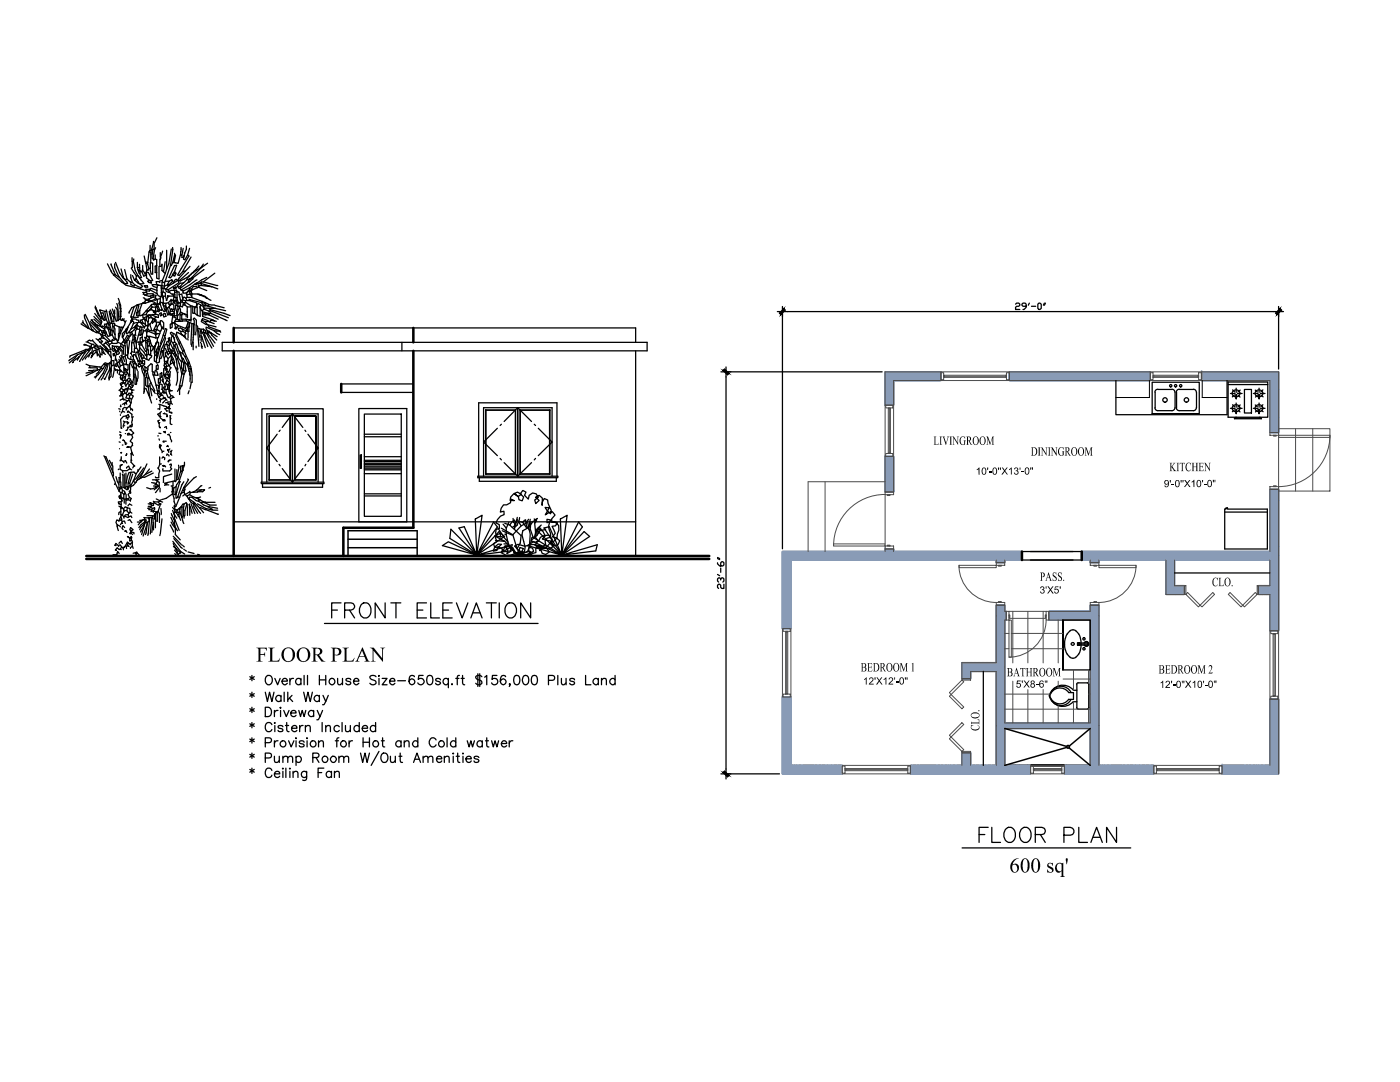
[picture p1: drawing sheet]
<svg xmlns="http://www.w3.org/2000/svg" width="279mm" height="216mm" viewBox="0 0 279 216" stroke-linecap="round" stroke-linejoin="round" font-family="sans-serif">
<defs><g id="words">
<g font-size="6.6">
<text x="65.3" y="124.5">FRONT ELEVATION</text>
<text x="194.4" y="169.3">FLOOR PLAN</text>
</g>
<g font-size="4.7">
<text x="51.1" y="132">FLOOR PLAN</text>
<text x="201.5" y="174.1">600 sq'</text>
</g>
<g font-size="2.8">
<text x="186.3" y="88.8">LIVINGROOM</text>
<text x="205.7" y="90.9">DININGROOM</text>
<text x="233.4" y="94">KITCHEN</text>
<text x="207.5" y="115.9">PASS.</text>
<text x="241.9" y="117">CLO.</text>
<text x="171.8" y="134">BEDROOM 1</text>
<text x="200.9" y="134.9">BATHROOM</text>
<text x="231.2" y="134.4">BEDROOM 2</text>
<text x="195.4" y="145.8" transform="rotate(-90 195.4 145.8)">CLO.</text>
</g>
<g font-size="2.2">
<text x="194.7" y="94.7">10'-0''X13'-0&quot;</text>
<text x="232.3" y="97.2">9'-0''X10'-0&quot;</text>
<text x="207.5" y="118.4">3'X5'</text>
<text x="172.2" y="136.6">12'X12'-0&quot;</text>
<text x="202.7" y="137.2">5'X8-6&quot;</text>
<text x="231.4" y="137.3">12'-0&quot;X10'-0&quot;</text>
</g>
</g></defs>
<!-- layer: A-DETL-DARK -->
<path d="M46.6 65.4v2.9M46.6 70v40.9M68.1 76.6v1.7M82.5 65.4v2.9M82.5 70v35.3h-14v5.6M17.2 110.9h124.3M17.2 111.5h124.3M200.5 152.7h17.1" fill="none" stroke="#000" stroke-width=".51"/>
<!-- layer: AUDIT_I_180222161247-1 -->
<g fill="none" stroke="#000" stroke-width=".25">
<path d="M44.4 68.3h84.7v1.7h-84.7zM46.6 65.4h80.3v2.9M68.1 78.3h14.4M68.1 76.6h14.4M80.2 68.3v1.7M126.9 70v40.9M52.1 96.2h12.5v.3h-12.5zM52.3 96.2v-14.6h12.2v14.6M52.4 96.5v.7h12v-.7M53.2 96.2v-13.6h10.3v13.6M53.7 83v12.8zM53.7 83h4.2v12.8v-12.8z"/>
<path d="M53.7 95.7l4.2 .1zM55.3 86.6l-2.1 2.8 2.1 2.7M55.7 92.7l.2 .2M55.9 85.8l-.2 .3M56.3 93.5l2.1 2.7M58.4 82.6l-2.1 2.7M58.4 82.6l2 2.7M58.4 82.6v13.6M58.8 83v12.8h4.3h-4.3zM58.8 83h4.3zM60.4 93.5l-2 2.7M60.9 85.8l.1 .3"/>
<path d="M61 92.7l-.1 .2M61.5 86.6l2 2.8-2 2.7M63.1 83v12.8zM71.6 81.5h9.6v22.6h-9.6zM71.9 90.8h.2v2.7h-.2zM72.7 82.6h7.4v20.4h-7.4zM72.7 98.5h7.4M72.7 99h7.4M72.7 86.6h7.4M72.7 87.2h7.4M72.7 91.1h7.4M72.7 94.5h7.4"/>
<path d="M72.7 92.7h7.4M72.7 93h7.4M72.7 92.4h7.4M72.7 93.2h7.4M72.7 93.5h7.4M72.7 93.8h7.4M72.7 92.1h7.4M72.7 91.8h7.4M95.4 95h15.9v.3h-15.9zM95.5 95v-14.6h15.7v14.6M95.7 95.3v.7h15.3v-.7M96.5 95v-13.6h13.7v13.6"/>
<path d="M96.9 81.8h6v12.8v-12.8l-5.9 .1M96.9 94.6h6zM96.9 81.8l.1 .1M96.9 81.8l.1 12.8M97 81.9v12.7M99.3 85.5l-2.8 2.7 2.8 2.7M99.8 91.5l.3 .3M100.1 84.7l-.3 .2M100.6 92.3l2.7 2.7M103.3 81.4l2.8 2.7M103.3 81.4v13.6M103.3 81.4l-2.7 2.7"/>
<path d="M103.8 81.8h6M106.1 92.3l-2.8 2.7M106.6 84.7l.3 .2M106.9 91.5l-.3 .3M107.4 85.5l2.8 2.7-2.8 2.7M109.7 81.9l.1 12.7zM109.8 81.8h-6v12.8h6h-6v-12.7"/>
</g>
<!-- layer: E-LIGHTING -->
<path d="M46.6 104.1h80.3" fill="none" stroke="#000" stroke-width=".25"/>
<!-- layer: 0 -->
<path d="M69.5 111v-5.1h13.8v5.1M69.5 107.6h13.8M69.5 109.3h13.8" fill="none" stroke="#000" stroke-width=".3"/>
<!-- layer: 2150-VINES -->
<g fill="none" stroke="#000" stroke-width=".25">
<path d="M88.3 108.9l1.2-.8 5.7 2.7zM90 105.6l5.2 5.2-5.4-3.4zM91.6 105.4l1.1-.3 2.5 5.7zM94.9 103.6l1.3-.8-1 8zM95.2 110.8l7-2.1-.3 1.2zM98.5 104.2l.8 .9-4.1 5.7zM99.6 106.1l1.1 .9-5.5 3.8zM105.3 108.9l1.2-.8 5.6 2.7zM107 105.6l5.1 5.2-5.4-3.4zM108.6 105.4l1-.3 2.5 5.7zM111.8 103.6l1.4-.8-1.1 8zM112.1 110.8l7.1-2.1-.3 1.2z"/>
<path d="M115.5 104.2l.7 .9-4.1 5.7zM116.6 106.1l1.1 .9-5.6 3.8z"/>
</g>
<!-- layer: 2140-SHRUBS -->
<g fill="none" stroke="#000" stroke-width=".25">
<path d="M98.7 106.9l2 1.1-1.8-.1M99.3 105.3l2.1 2.9-.4-1.5M99.9 107l.7 .2M100.1 105.4l2.2 1.3M100.2 105.9l1.9 .8h.2M100.4 104.6l.6 .8v1.3l-.3-.1M100.6 108.5h.6M100.7 108l1 1-.3-.8M100.7 104.4l1 .4M101.5 104.3l-.5 1.1M102.3 104l-.6 .8 2.3 2.1-.2 1.5-.6 1.1 .6 .8v.3l-.9-.4-.6-.9-.6-.3M102.3 111l1.2-.4h.7l1.4 .4"/>
<path d="M102.3 106.7l.9 2.8M102.4 103.4l.1 .9 .3 .2M102.6 103.7l.3 .6M103.2 104l-.5 .5v1.1M103.2 103.6l.8 1.3M103.2 103.2l-.3 1.6-.7 .5M103.4 104.3l-.2 .5-.5 .5M103.5 110.6l-2.8 .4M103.7 103.3l-.2 1M103.8 110.6h2l1 .4M104.3 104.3l.8 1.1M104.7 103.8l-.4 .5-.5-.2"/>
<path d="M104.9 103.7l.2 1.2M105.1 104.9l.5 .9M105.3 104.3l.5 2.3-.2 2.6M105.5 103.6l-.5 .8-1 .5-1.7 1.8M105.8 103.6l-.2 1 .3 .7M105.9 104.1l-.1 1.5 .7 1.8M106.5 104l-1 1.3-1.2 .6-.1 .8 .6 2.5-.1 .8-.9 .6M106.6 103.5l.2 .5M107 104l-.2 .4M107.1 103.5l-.3 .2-.1 .8 .2 2M107.1 103.8l-.3 .4M107.3 103.4l-.5 .5"/>
<path d="M107.8 105.9l-.7 1-1 .8-.8 2.3-1.5 .6M107.8 105.1l-.5 .6-.2 1.2M107.9 105.4l-.3 .3-.2 .7M108 104.8l-.7 .6-.7 1.9M108.9 105.6l-.8 .2-.6-.3 .9 .5 .3 .8-.8 .4-.4 .7-.7 .3-.8-.3 .2-.7h.6l.6 .7-.5 .8h-.7l-1.5 .3-1.3-.4-.7 .4 .7 .7v.8l-2.4 .3-1-.5 .6-.7 .2-.7h.7l1.2 1.4h.7l.6 .3 1.6-.5 .5 .6-1.3 .2-.8-.1 .4-.7-.8-.2 .1-.7 .8 .3-.5 .7-.7 .1-.7 .1-.3-.7-.7-.6-.7 .1 .4 .6-.1 .7 .8-.5-.1-.8-1.6 .9-.1-.7-.9-.2-.1 .6-.7 .2 .2-.8h.7l.7-.6h-.7l-.7 .6-.2-.7 .7-.5-.3-.7 .3-.6 .7-.2v.7l-.8-.2-.2-.7 .1-.7 .7-.2-.1-.7-.6-.4 .3-.6 .6-.7 .7-.3v-.7l-.7 .2 .1-.8 .5-.7h.6l.8-.4 .1-.7 .6 .3h-.8l.1-.7 .7-.7 .7-.3 .7 .4-.6 .5-.7-.5 .7 .5 .2 .6 .6 .2 .3-.7-.7-.7 .5-.6 .7 .3-.3 .6 .7 .8 .2-.8 .7-.4 .7 .1 .4 .8-.7 .5 .2 .7 .7-.6-.7-.7 .7-.4 .6 .6v1.4v-.6l.4-.7 .7 .3 .1 .6 .6 1.4-.1 .7-.7-.6-.4-.7 .8 .1-.8 1.4 .7-.4 .7-.2 .6 .7-.7 .7v.7h.7l.7 .6v1l-.3 1.5-.6 .7-.8 .3a1.88 1.88 0 0 1-3 .5h.7l.7 .3 .7-.4-.1-.7 .4-.6 .7-.2v-.7a2.38 2.38 0 0 1 0-2.8l-.7-.1v.7l.6-.2 1.4 .2-.3 .6-.7 .1 .6 1.4-.5 .7 .7 .2 .7 .6-.3 .7-.7 .4-.9-.6 .4-.8-.6-.8h-.7l-.7 .8 1.6 .3 .5 .7-.1 .7-1 .2-.6-.3h-.8l-.1 .7 .7-.6 .8 .2 .4 .6-.7 .5-.7-.2-.5-1.6-.8 .7 .1 .8-.8 .1-.7-.6 .1-.6 .7 .2 .2 .6-1.4 .7"/>
</g>
<!-- layer: Doors -->
<path d="M176.6 110.1h-20.4v15.3h1.6v-13.7h41M178.3 110.1h25.6v1.6h-3.4M219.3 111.7h13.4M234.4 111.7h19M253.4 110.1h-37.5v1.6h1.7M156.2 139.1h1.6v13.6h10.3v1.7h-11.9zM192 132.2h6.8M192 152.7h-10.3v1.7h23.9v-1.7h-5.1M193.7 152.7h5.1M217.6 152.7h-5.1v1.7h17.7v-1.7h-10.9M253.4 152.7h-9.5v1.7h11.3" fill="none" stroke="#4b4b4b" stroke-width=".2"/>
<!-- layer: A-ANNO-DIM-14 -->
<path d="M156.2 62.2v47.3M157.1 62.2h97.1M202.7 60.7l.2-.2h.4l.2 .2-.2 .4h-.4l-.2 .2v.5h.8M204.8 61.1h-.6l-.3-.4 .3-.2h.4l.2 .2v.6l-.4 .5h-.2M205.4 60.5l-.2 .4M205.9 61.1h.8M207.1 60.7l.2-.2 .5 .2v.8l-.3 .3-.4-.3zM208.4 60.5l-.2 .4M208.6 60.5l-.2 .4M255.2 62.2v11.4" fill="none" stroke="#000" stroke-width=".25"/>
<!-- layer: 0 -->
<g fill="#000" stroke="#000" stroke-width=".2">
<path d="M155.5 62.5l.3 .3 .6-1.3zM156.4 61.5l.3 .4-.9 .9z"/>
<path d="M255.5 61.5l-.7 1.3 1-.9zM255.5 61.5l-.7 1.3-.3-.3z"/>
</g>
<path d="M155.1 62.2h2M156.2 61.2v1.9M254.2 62.2h1.9M255.2 61.2v1.9" fill="none" stroke="#000" stroke-width=".25"/>
<!-- layer: Walls_  Normal -->
<g fill="none" stroke="#899bb6" stroke-width=".34">
<path d="M176.6 76.7l2.5-2.5-2.5 2.6M176.6 77.7l1.7-1.7-1.7 1.8M176.6 78l1.7-1.7-1.7 1.8M176.6 78.3l1.7-1.7-1.7 1.7M176.6 78.6l1.7-1.7-1.7 1.7M176.7 74.2h-.1M176.7 74.2l-.1 .1M176.8 74.2l-.2 .2 .2-.2M176.9 74.2l-.3 .3M177 74.2l-.4 .4M177 74.2l-.4 .4 .5-.4M177.1 74.2l-.5 .5"/>
<path d="M177.2 74.2l-.6 .5M177.2 74.2l-.6 .6M177.3 74.2l-.7 .7M177.3 74.2l-.7 .7 .8-.7M177.4 74.2l-.8 .8M177.5 74.2l-.9 .8M177.5 74.2l-.9 .9M177.6 74.2l-1 1M177.7 74.2l-1.1 1.1M177.8 74.2l-1.2 1.2M177.9 74.2l-1.3 1.3M178 74.2l-1.4 1.4"/>
<path d="M178.1 74.2l-1.5 1.5M178.2 74.2l-1.6 1.6 1.6-1.6M178.3 74.2l-1.7 1.6M178.3 76l-1.7 1.7M178.3 76.2l-1.7 1.7M178.3 76.3l-1.7 1.7M178.3 76.4l-1.7 1.7M178.3 76.5l-1.7 1.7M178.3 76.7l-1.7 1.7M178.3 76.8l-1.7 1.7M178.3 77l-1.7 1.7M178.3 77.1l-1.7 1.7"/>
<path d="M178.3 77.1l-1.7 1.8M178.3 77.2l-1.7 1.7M178.3 77.3l-1.7 1.7M178.3 77.3l-1.7 1.8M178.3 77.4l-1.7 1.7M178.3 77.5l-1.7 1.7M178.3 77.5l-1.7 1.8M178.3 77.7l-1.7 1.7M178.3 77.6l-1.7 1.7M178.3 77.8l-1.7 1.7M178.3 77.8l-1.7 1.8M178.3 77.9l-1.7 1.8"/>
<path d="M178.3 78l-1.7 1.8M178.3 78.1l-1.7 1.7M178.3 78.2l-1.7 1.8 1.7-1.7M178.3 78.2l-1.7 1.7M178.3 78.3l-1.7 1.7M178.3 78.4l-1.7 1.7M178.3 78.5l-1.7 1.7M178.3 78.6l-1.7 1.7M178.3 78.7l-1.7 1.8M178.3 78.7l-1.7 1.7M178.3 78.8l-1.7 1.7 1.7-1.6M178.3 78.9l-1.7 1.7"/>
<path d="M178.3 79l-1.7 1.8M178.3 79.1l-1.7 1.7M178.3 79.2l-1.6 1.6M178.3 79.3l-1.5 1.5M178.3 79.4l-1.4 1.4M178.3 79.5l-1.3 1.3M178.3 79.7l-1.1 1.1M178.3 79.8l-1 1M178.3 79.9l-.9 .9M178.3 80l-.9 .8M178.4 74.2l-1.8 1.8M178.5 74.2l-1.9 1.9"/>
<path d="M178.6 74.2l-2 2M178.7 74.2l-2.1 2.1M178.7 74.2l-2.1 2.1 2.2-2.1M178.8 74.2l-2.2 2.2M178.9 74.2l-2.3 2.3M179 74.2l-2.4 2.4 2.4-2.4M179.1 74.2l-2.5 2.5M179.3 74.2l-2.7 2.7 2.7-2.7M179.4 74.2l-2.8 2.8M179.5 74.2l-2.9 2.9M179.6 74.2l-3 3M179.7 74.2l-3.1 3.1"/>
<path d="M179.8 74.2l-3.2 3.2M179.8 74.2l-3.2 3.2 3.3-3.2M179.9 75.9l1.7-1.7-1.6 1.7M180 74.2l-3.4 3.4M180.1 74.2l-1.7 1.7M180.2 74.2l-1.8 1.7M180.2 74.2l-1.7 1.7M180.2 75.9l1.7-1.7-1.6 1.7M180.2 74.2l-1.7 1.7 1.8-1.7M180.4 74.2l-1.7 1.7M180.5 74.2l-1.8 1.7M180.5 74.2l-1.7 1.7"/>
<path d="M180.6 74.2l-1.7 1.7M180.7 74.2l-1.7 1.7M180.8 74.2l-1.7 1.7M180.9 74.2l-1.8 1.7M181 74.2l-1.8 1.7M181.1 74.2l-1.7 1.7M181.2 74.2l-1.8 1.7M181.3 74.2l-1.8 1.7M181.3 74.2l-1.7 1.7M181.4 74.2l-1.8 1.7M181.4 74.2l-1.7 1.7M181.5 74.2l-1.7 1.7"/>
<path d="M181.6 74.2l-1.8 1.7M181.8 74.2l-1.8 1.7M181.8 74.2l-1.7 1.7M181.8 74.2l-1.6 1.7M182.1 74.2l-1.8 1.7M182.1 74.2l-1.7 1.7M182.4 74.2l-1.9 1.7 1.7-1.7-1.7 1.7M182.4 74.2l-1.7 1.7M182.5 74.2l-1.8 1.7M182.6 74.2l-1.8 1.7M182.6 74.2l-1.7 1.7M182.7 74.2l-1.7 1.7"/>
<path d="M182.9 74.2l-1.9 1.7M182.9 74.2l-1.7 1.7M183 74.2l-1.7 1.7M183 75.9l1.7-1.7-1.7 1.7M183.1 74.2l-1.7 1.7M183.2 74.2l-1.8 1.7M183.2 74.2l-1.7 1.7M183.3 74.2l-1.7 1.7M183.4 74.2l-1.8 1.7M183.5 74.2l-1.7 1.7M183.5 75.9l1.8-1.7-1.7 1.7M183.6 74.2l-1.7 1.7"/>
<path d="M183.7 74.2l-1.8 1.7M183.8 74.2l-1.8 1.7M183.8 74.2l-1.7 1.7M184 74.2l-1.8 1.7M184 74.2l-1.7 1.7M184.1 74.2l-1.7 1.7M184.2 74.2l-1.8 1.7M184.2 74.2l-1.7 1.7M184.3 74.2l-1.7 1.7M184.3 74.2l-1.6 1.7M184.5 74.2l-1.8 1.7M184.5 74.2l-1.7 1.7"/>
<path d="M184.6 74.2l-1.7 1.7M184.9 74.2l-1.8 1.7M184.9 74.2l-1.7 1.7M185 74.2l-1.8 1.7M185.1 74.2l-1.7 1.7M185.2 74.2l-1.7 1.7M185.4 74.2l-1.7 1.7M185.4 74.2l-1.6 1.7M185.5 74.2l-1.7 1.7M185.6 74.2l-1.7 1.7M185.7 74.2l-1.7 1.7M185.8 74.2l-1.7 1.7"/>
<path d="M185.9 74.2l-1.7 1.7M186 74.2l-1.7 1.7M186.1 74.2l-1.8 1.7M186.1 74.2l-1.7 1.7M186.2 75.9l1.6-1.5-1.5 1.5M186.3 74.2l-1.8 1.7M186.3 74.2l-1.7 1.7M186.4 74.2l-1.7 1.7M186.5 74.2l-1.8 1.7M186.5 74.2l-1.7 1.7M186.6 74.2l-1.7 1.7M186.7 74.2l-1.7 1.7"/>
<path d="M186.8 74.2l-1.7 1.7M186.9 74.2l-1.7 1.7M187 74.2l-1.7 1.7M187 75.9l.8-.7-.7 .7M187.1 74.2l-1.7 1.7M187.2 74.2l-1.7 1.7M187.3 74.2l-1.7 1.7M187.4 74.2l-1.7 1.7M187.5 74.2l-1.7 1.7M187.6 74.2l-1.8 1.7M187.6 74.2l-1.7 1.7M187.7 74.2l-1.7 1.7"/>
<path d="M187.8 74.2l-1.8 1.7M187.8 74.3l-1.7 1.6 1.7-1.6M187.8 74.5l-1.5 1.4M187.8 74.5l-1.4 1.4 1.4-1.3M187.8 74.7l-1.3 1.2M187.8 74.7l-1.2 1.2M187.8 74.8l-1.2 1.1M187.8 74.9l-1.1 1M187.8 75l-1 .9M187.8 75l-.9 .9M187.8 75.1l-.9 .8M187.8 75.3l-.6 .6"/>
<path d="M187.8 75.4l-.6 .5 .6-.5M187.8 75.5l-.4 .4M187.8 75.6l-.4 .3M187.8 75.6l-.3 .3M187.8 75.7l-.2 .2M187.8 75.8l-.2 .1M187.8 75.8l-.1 .1M177.1 80.8l1.2-1.1-1.1 1.1M178.3 80.8h.1M178.3 80l-.8 .8M178.3 80.1l-.7 .7M178.3 80.2l-.7 .6"/>
<path d="M178.3 80.3l-.6 .5M178.3 80.4l-.4 .4M178.3 80.5l-.4 .3M178.3 80.5l-.3 .3M178.3 80.6l-.2 .2M178.3 80.7l-.1 .1M156.2 110.1v.1M156.3 110.1l-.1 .1M156.4 110.1l-.2 .2M156.4 110.1l-.2 .3 .3-.3M156.6 110.1l-.4 .4M156.7 110.1l-.5 .5"/>
<path d="M156.7 110.1l-.5 .6 .6-.6M156.9 110.1l-.7 .7M157 110.1l-.8 .8M157 110.1l-.8 .9M157.2 110.1l-1 1M157.3 110.1l-1.1 1.1M157.3 110.1l-1.1 1.1 1.2-1.1M157.4 110.1l-1.2 1.2M157.5 110.1l-1.3 1.3M157.6 110.1l-1.4 1.4 1.4-1.4M157.7 110.1l-1.5 1.5"/>
</g>
<circle cx="176.6" cy="91.1" r=".17" fill="#899bb6"/>
<g fill="none" stroke="#899bb6" stroke-width=".34">
<path d="M201.5 74.2h.1M201.5 74.2v.1M201.6 74.2l-.1 .1M201.6 74.2l-.1 .2M201.7 74.2l-.2 .3M201.8 74.2l-.3 .4M201.9 74.2l-.4 .5M202 74.2l-.5 .5M202 74.2l-.5 .6M202.1 74.2l-.6 .6M202.1 74.2l-.6 .7M202.2 74.2l-.7 .8"/>
<path d="M202.3 74.2l-.8 .8M176.6 91.3l.3-.2-.3 .3M176.6 91.9l.8-.8-.8 .9M176.6 97.1l1.7-1.8-1.7 1.8M176.6 97.3l1.7-1.7-1.7 1.8M176.7 91.1l-.1 .1M176.8 91.1l-.2 .2M177 91.1l-.4 .4M177.1 91.1l-.5 .5M177.2 91.1l-.6 .5M177.2 91.1l-.6 .6M177.3 91.1l-.7 .7"/>
<path d="M177.4 91.1l-.8 .7M177.5 91.1l-.9 .9M177.6 91.1l-1 1M177.7 91.1l-1.1 1M177.7 91.1l-1.1 1.1M177.8 91.1l-1.2 1.2M178 91.1l-1.4 1.3M178.1 91.1l-1.5 1.5M178.2 91.1l-1.6 1.5M178.3 91.1l-1.7 1.6M178.3 91.1l-1.7 1.7M178.3 91.2l-1.7 1.7"/>
<path d="M178.3 91.3l-1.7 1.6M178.3 91.3l-1.7 1.7M178.3 91.3l-1.7 1.8 1.7-1.7M178.3 91.5l-1.7 1.7M178.3 91.6l-1.7 1.9M178.3 91.8l-1.7 1.7M178.3 91.8l-1.7 1.8 1.7-1.6M178.3 92l-1.7 1.8M178.3 92.1l-1.7 1.7M178.3 92.1l-1.7 1.8M178.3 92.2l-1.7 1.8M178.3 92.3l-1.7 1.7"/>
<path d="M178.3 92.4l-1.7 1.7M178.3 92.5l-1.7 1.8M178.3 92.7l-1.7 1.7M178.3 92.8l-1.7 1.7M178.3 92.9l-1.7 1.7M178.3 92.9l-1.7 1.8M178.3 93l-1.7 1.7M178.3 93.1l-1.7 1.7M178.3 93.2l-1.7 1.7M178.3 93.3l-1.7 1.7 1.7-1.6M178.3 93.4l-1.7 1.7M178.3 93.5l-1.7 1.7"/>
<path d="M178.3 93.6l-1.7 1.7M178.3 93.6l-1.7 1.8M178.3 93.7l-1.7 1.7M178.3 93.8l-1.7 1.7M178.3 93.8l-1.7 1.8M178.3 93.9l-1.7 1.8M178.3 94l-1.7 1.7M178.3 94.1l-1.7 1.7M178.3 94.1l-1.7 1.8 1.7-1.7M178.3 94.3l-1.7 1.7M178.3 94.4l-1.7 1.7M178.3 94.4l-1.7 1.9"/>
<path d="M178.3 94.6l-1.7 1.7M178.3 94.7l-1.7 1.7 1.7-1.6M178.3 94.8l-1.7 1.7M178.3 94.9l-1.7 1.7M178.3 95l-1.7 1.7M178.3 95.1l-1.7 1.7M178.3 95.2l-1.7 1.7M178.3 95.3l-1.7 1.7M178.3 95.4l-1.7 1.7M178.3 95.5l-1.7 1.7M178.3 95.7l-1.7 1.7M178.3 95.7l-1.7 1.8"/>
<path d="M178.3 95.8l-1.7 1.7M178.3 95.9l-1.7 1.7M178.3 96l-1.7 1.7M178.3 96l-1.7 1.8M178.3 96.1l-1.7 1.8M178.3 96.3l-1.7 1.7M178.3 96.4l-1.7 1.7 1.7-1.7M178.3 96.5l-1.6 1.7M178.3 96.6l-1.5 1.6M178.3 96.7l-1.4 1.5M178.3 96.8l-1.4 1.4M178.3 96.8l-1.3 1.4"/>
<path d="M178.3 96.9l-1.2 1.3M178.3 97l-1.1 1.2M178.3 97.1l-1.1 1.1M178.3 97.1l-1 1.1M178.3 97.2l-.9 1M178.3 97.3l-.8 .9M178.3 97.4l-.7 .8M178.3 97.6l-.6 .6 .6-.6M178.3 97.6l-.5 .6M178.3 97.7l-.4 .5M178.3 97.9l-.3 .3M178.3 97.9l-.2 .3"/>
<path d="M178.3 98l-.1 .2M178.3 98.1v.1M156.2 113.5l1.6-1.7-1.6 1.8M156.2 114.4l1.6-1.8-1.6 1.8M156.2 117.7l1.6-1.7-1.6 1.8M157.7 110.1l-1.5 1.5M157.8 110.1l-1.6 1.6M157.8 110.1l-1.6 1.7 1.7-1.7M157.8 111.7l1.8-1.6-1.7 1.6M157.8 112.4l-1.6 1.7M157.8 112l-1.6 1.7M157.8 112l-1.6 1.9"/>
<path d="M157.8 112.2l-1.6 1.7M157.8 112.3l-1.6 1.7M157.8 112.4l-1.6 1.8M157.8 112.5l-1.6 1.7M157.8 112.6l-1.6 1.7M157.8 112.8l-1.6 1.7M157.8 112.8l-1.6 1.8M157.8 113.4l-1.6 1.8M157.8 112.9l-1.6 1.8M157.8 113l-1.6 1.7M157.8 113.1l-1.6 1.7M157.8 113.2l-1.6 1.8"/>
<path d="M157.8 113.7l-1.6 1.8M157.8 113.3l-1.6 1.7M157.8 113.4l-1.6 1.7M157.8 113.5l-1.6 1.7M157.8 113.6l-1.6 1.7M157.8 113.7l-1.6 1.6M157.8 113.7l-1.6 1.7M157.8 114.2l-1.6 1.8 1.6-1.7M157.8 113.8l-1.6 1.7M157.8 113.9l-1.6 1.7M157.8 114l-1.6 1.8M157.8 114.1l-1.6 1.8"/>
<path d="M157.8 114.2l-1.6 1.7M157.8 114.8l-1.6 1.7 1.6-1.7M157.8 114.4l-1.6 1.7M157.8 114.5l-1.6 1.7M157.8 114.5l-1.6 1.8M157.8 114.6l-1.6 1.8M157.8 114.7l-1.6 1.7M157.8 114.8l-1.6 1.6M157.8 115.3l-1.6 1.7M157.8 114.9l-1.6 1.7M157.8 115l-1.6 1.7M157.8 115l-1.6 1.8"/>
<path d="M157.8 115.6l-1.6 1.7M157.8 115.2l-1.6 1.7M157.8 115.3l-1.6 1.9M157.8 115.6l-1.6 1.6M157.8 116.1l-1.6 1.8M157.8 115.7l-1.6 1.7M157.8 115.8l-1.6 1.7M157.8 115.9l-1.6 1.7M157.8 116.7l-1.6 1.7M157.8 116.2l-1.6 1.8M157.8 116.3l-1.6 1.8M157.8 116.4l-1.6 1.7"/>
<path d="M157.8 116.5l-1.6 1.7M157.8 116.5l-1.6 1.8M157.8 116.6l-1.6 1.7M157.8 116.8l-1.6 1.8M157.8 116.9l-1.6 1.8M157.8 117.5l-1.6 1.7M157.8 117l-1.6 1.7M157.8 117.1l-1.6 1.7M157.8 117.2l-1.6 1.7M157.8 117.3l-1.6 1.7M157.8 117.4l-1.6 1.7M157.8 117.6l-1.6 1.9"/>
<path d="M157.8 117.8l-1.6 1.7M157.8 117.9l-1.6 1.7M157.8 117.9l-1.6 1.8M157.8 118l-1.6 1.7M157.8 118.1l-1.6 1.7M157.8 118.1l-1.6 1.8 1.6-1.7-1.6 1.8M157.8 118.4l-1.6 1.7M157.8 118.4l-1.6 1.8M157.8 118.5l-1.6 1.8M157.8 118.6l-1.6 1.7M158 110.1l-1.8 1.8M158 110.1l-1.8 1.9"/>
<path d="M158.1 110.1l-1.9 1.9M158.2 110.1l-2 2M158.3 110.1l-2.1 2.1M158.3 110.1l-2.1 2.2M158.4 110.1l-2.2 2.2 2.3-2.2M158.5 110.1l-2.3 2.3M158.6 110.1l-2.4 2.5M158.7 110.1l-2.5 2.5M158.8 110.1l-2.6 2.6M158.8 110.1l-2.6 2.7M158.9 110.1l-2.7 2.7M159 110.1l-2.8 2.8"/>
<path d="M159.1 110.1l-2.9 2.9M159.1 110.1l-2.9 3M159.2 110.1l-3 3M159.2 111.7l1.8-1.6-1.7 1.6M159.3 110.1l-3.1 3.1M159.4 110.1l-3.2 3.2M159.5 110.1l-3.3 3.3M159.7 110.1l-1.7 1.6M159.8 111.7l1.7-1.6-1.6 1.6M159.8 110.1l-1.7 1.6M159.9 110.1l-1.7 1.6M160 110.1l-1.7 1.6"/>
<path d="M160.1 110.1l-1.7 1.6M160.3 110.1l-1.8 1.6M160.4 110.1l-1.8 1.6M160.5 110.1l-1.8 1.6M160.5 110.1l-1.7 1.6M160.6 110.1l-1.7 1.6M160.7 110.1l-1.7 1.6 1.8-1.6M160.9 110.1l-1.8 1.6M161.1 110.1l-1.7 1.6M161.2 110.1l-1.7 1.6M161.3 110.1l-1.7 1.6M161.4 110.1l-1.7 1.6"/>
<path d="M161.7 110.1l-1.8 1.6M161.7 110.1l-1.7 1.6M161.8 110.1l-1.7 1.6M161.9 110.1l-1.7 1.6M162 110.1l-1.8 1.6M162 110.1l-1.7 1.6M162.1 110.1l-1.7 1.6M162.2 110.1l-1.7 1.6M162.3 110.1l-1.7 1.6M162.4 110.1l-1.8 1.6M162.5 110.1l-1.8 1.6M162.5 110.1l-1.7 1.6"/>
<path d="M162.6 110.1l-1.7 1.6M162.6 111.7l1.7-1.6-1.7 1.6M162.7 110.1l-1.8 1.6M162.8 110.1l-1.8 1.6M162.8 110.1l-1.7 1.6M162.9 110.1l-1.8 1.6M162.9 110.1l-1.7 1.6 1.9-1.6M163.1 110.1l-1.7 1.6M163.1 111.7l1.8-1.6-1.7 1.6M163.2 110.1l-1.7 1.6M163.3 110.1l-1.8 1.6 1.8-1.6M163.4 110.1l-1.7 1.6"/>
<path d="M163.4 111.7l1.8-1.6-1.7 1.6M163.5 110.1l-1.7 1.6 1.8-1.6M163.6 110.1l-1.7 1.6M163.7 110.1l-1.7 1.6M163.8 110.1l-1.7 1.6 1.8-1.6M163.9 110.1l-1.7 1.6M164 110.1l-1.7 1.6M164 111.7l1.8-1.6-1.7 1.6M164.1 110.1l-1.8 1.6M164.2 110.1l-1.7 1.6M164.4 110.1l-1.7 1.6M164.5 110.1l-1.7 1.6"/>
<path d="M164.6 110.1l-1.7 1.6M164.7 110.1l-1.8 1.6M164.7 110.1l-1.7 1.6M164.8 110.1l-1.7 1.6M165 110.1l-1.7 1.6M165 110.1l-1.6 1.6M165.3 110.1l-1.7 1.6M165.5 110.1l-1.8 1.6M165.6 110.1l-1.8 1.6M165.6 110.1l-1.7 1.6M165.7 110.1l-1.8 1.6M165.8 110.1l-1.7 1.6"/>
<path d="M166 110.1l-1.8 1.6M166.1 110.1l-1.8 1.6M166.1 110.1l-1.7 1.6M166.1 110.1l-1.6 1.6M166.2 110.1l-1.7 1.6M166.3 110.1l-1.7 1.6M166.4 110.1l-1.7 1.6"/>
</g>
<circle cx="178.3" cy="98.2" r=".17" fill="#899bb6"/>
<g fill="none" stroke="#899bb6" stroke-width=".34">
<path d="M201.5 75.9l1.6-1.7-1.6 1.7M201.7 75.9l1.7-1.7-1.6 1.7M202.3 75.9l1.7-1.7-1.7 1.7M202.4 74.2l-.9 .9M202.4 74.2l-.9 1M202.5 74.2l-1 1.1M202.6 74.2l-1.1 1.1M202.6 74.2l-1.1 1.2M202.7 74.2l-1.2 1.3M202.8 74.2l-1.3 1.4M202.9 74.2l-1.4 1.4M203 74.2l-1.5 1.6"/>
<path d="M203.1 74.2l-1.6 1.6M203.3 74.2l-1.8 1.7M203.3 74.2l-1.7 1.7M203.4 74.2l-1.7 1.7M203.5 74.2l-1.7 1.7M203.6 74.2l-1.7 1.7M203.7 74.2l-1.7 1.7M203.8 74.2l-1.7 1.7M203.9 74.2l-1.7 1.7M204.1 74.2l-1.7 1.7M204.2 74.2l-1.8 1.7M204.2 74.2l-1.7 1.7"/>
<path d="M204.3 74.2l-1.7 1.7 1.8-1.7M204.4 74.2l-1.7 1.7M204.5 74.2l-1.7 1.7M204.7 74.2l-1.9 1.7M204.8 74.2l-1.8 1.7M204.9 74.2l-1.8 1.7M204.9 74.2l-1.7 1.7M205 74.2l-1.7 1.7M205.1 74.2l-1.7 1.7M205.2 74.2l-1.7 1.7M205.3 74.2l-1.7 1.7M205.4 74.2l-1.7 1.7"/>
<path d="M205.5 74.2l-1.7 1.7M205.6 74.2l-1.8 1.7M205.6 74.2l-1.7 1.7M205.7 74.2l-1.7 1.7 1.8-1.7M205.9 74.2l-1.8 1.7M205.9 74.2l-1.7 1.7M206 74.2l-1.8 1.7M206 74.2l-1.7 1.7M206.1 74.2l-1.7 1.7M206.2 74.2l-1.7 1.7M206.4 74.2l-1.8 1.7M206.4 74.2l-1.6 1.7"/>
<path d="M206.5 74.2l-1.7 1.7M206.6 74.2l-1.7 1.7M206.7 74.2l-1.8 1.7M206.7 74.2l-1.7 1.7M206.8 74.2l-1.7 1.7M206.9 74.2l-1.7 1.7M207 74.2l-1.8 1.7M207 74.2l-1.7 1.7M207.1 74.2l-1.7 1.7 1.8-1.7M207.2 74.2l-1.7 1.7M207.2 74.2l-1.6 1.7M207.3 74.2l-1.7 1.7"/>
<path d="M207.5 74.2l-1.8 1.7M207.5 74.2l-1.7 1.7M207.6 74.2l-1.7 1.7M207.6 74.2l-1.7 1.7 1.8-1.7M207.8 74.2l-1.7 1.7M207.9 74.2l-1.7 1.7M208 74.2l-1.8 1.7 1.8-1.7M208.1 74.2l-1.7 1.7M208.2 74.2l-1.7 1.7 1.8-1.7M208.4 74.2l-1.8 1.7M208.4 74.2l-1.7 1.7M208.5 74.2l-1.7 1.7"/>
<path d="M208.6 74.2l-1.7 1.7M208.7 74.2l-1.7 1.7M208.8 74.2l-1.8 1.7M208.9 74.2l-1.7 1.7M209 74.2l-1.7 1.7M157.8 118.7l-1.6 1.7M157.8 118.9l-1.6 1.7M157.8 119l-1.6 1.7M157.8 119.2l-1.6 1.7M157.8 119.3l-1.6 1.7M157.8 119.3l-1.6 1.8M157.8 119.5l-1.6 1.6"/>
<path d="M157.8 119.5l-1.6 1.7M157.8 119.6l-1.6 1.7M157.8 119.6l-1.6 1.8M157.8 119.7l-1.6 1.7M157.8 119.8l-1.6 1.7M165.4 111.7l1.7-1.6-1.6 1.6M166.2 111.7l1.8-1.6-1.7 1.6M166.5 110.1l-1.8 1.6M166.5 110.1l-1.7 1.6M166.6 110.1l-1.7 1.6M166.7 110.1l-1.7 1.6M166.8 110.1l-1.8 1.6"/>
<path d="M166.8 111.7l1.7-1.6-1.6 1.6M166.8 110.1l-1.7 1.6M166.9 110.1l-1.7 1.6M166.9 110.1l-1.6 1.6M167 110.1l-1.7 1.6M167.2 110.1l-1.7 1.6M167.3 110.1l-1.7 1.6M167.4 110.1l-1.7 1.6M167.5 110.1l-1.8 1.6M167.5 110.1l-1.7 1.6M167.6 110.1l-1.8 1.6M167.7 110.1l-1.8 1.6"/>
<path d="M167.8 110.1l-1.8 1.6M167.8 110.1l-1.7 1.6M167.9 110.1l-1.7 1.6M168.1 110.1l-1.7 1.6M168.2 110.1l-1.7 1.6M168.4 110.1l-1.8 1.6 1.6-1.6-1.7 1.6M168.4 110.1l-1.7 1.6M168.6 110.1l-1.7 1.6M168.7 110.1l-1.7 1.6M168.8 110.1l-1.7 1.6M168.9 110.1l-1.7 1.6M169 110.1l-1.7 1.6"/>
<path d="M169 111.7l1.8-1.6-1.7 1.6M169.1 110.1l-1.7 1.6 1.8-1.6M169.2 110.1l-1.7 1.6M169.3 110.1l-1.7 1.6M169.4 110.1l-1.7 1.6 1.7-1.6M169.5 110.1l-1.7 1.6M169.6 110.1l-1.8 1.6M169.6 111.7l1.8-1.6-1.7 1.6M169.6 110.1l-1.7 1.6M169.7 110.1l-1.7 1.6M169.8 110.1l-1.7 1.6M169.9 110.1l-1.8 1.6"/>
<path d="M170 110.1l-1.8 1.6 1.8-1.6M170.1 110.1l-1.8 1.6M170.1 110.1l-1.7 1.6M170.1 111.7l1.8-1.6-1.7 1.6M170.3 110.1l-1.8 1.6M170.3 110.1l-1.7 1.6M170.4 110.1l-1.7 1.6M170.5 110.1l-1.7 1.6M170.5 110.1l-1.6 1.6M170.6 110.1l-1.7 1.6M170.7 110.1l-1.7 1.6M170.8 110.1l-1.7 1.6"/>
<path d="M170.9 110.1l-1.7 1.6M171.1 110.1l-1.8 1.6M171.1 110.1l-1.7 1.6M171.2 110.1l-1.7 1.6M171.4 110.1l-1.7 1.6M171.5 110.1l-1.8 1.6M171.6 110.1l-1.8 1.6M171.7 110.1l-1.7 1.6M171.8 110.1l-1.7 1.6M172 110.1l-1.7 1.6M172.1 110.1l-1.7 1.6M172.2 110.1l-1.7 1.6"/>
<path d="M172.3 110.1l-1.7 1.6M172.5 110.1l-1.9 1.6M172.6 110.1l-1.7 1.6M172.7 110.1l-1.8 1.6M172.7 110.1l-1.7 1.6M172.8 110.1l-1.7 1.6M172.9 110.1l-1.7 1.6M173 110.1l-1.7 1.6M173.1 110.1l-1.7 1.6M173.2 110.1l-1.8 1.6M156.2 120.5l1.6-1.7-1.6 1.8M156.2 120.8l1.6-1.7-1.6 1.7"/>
<path d="M156.2 121.6l1.6-1.7-1.6 1.8M157.8 120.4l-1.6 1.8M157.8 120.7l-1.6 1.8M157.8 120.9l-1.6 1.8 1.6-1.7M157.8 120l-1.6 1.7M157.8 120.1l-1.6 1.7M157.8 120.1l-1.6 1.8M157.8 120.3l-1.6 1.6M157.8 120.3l-1.6 1.7M157.8 120.3l-1.6 1.8M157.8 121.5l-1.6 1.8M157.8 120.5l-1.6 1.7"/>
<path d="M157.8 120.6l-1.6 1.7M157.8 121.8l-1.6 1.8M157.8 120.8l-1.6 1.7M157.8 120.8l-1.6 1.8M157.8 121.1l-1.6 1.7M157.8 121.2l-1.6 1.7M157.8 122.3l-1.6 1.9M157.8 121.2l-1.6 1.8 1.6-1.7M157.8 121.4l-1.6 1.6M157.8 121.4l-1.6 1.7M157.8 121.6l-1.6 1.7M157.8 121.7l-1.6 1.7"/>
<path d="M157.8 121.7l-1.6 1.8M157.8 122l-1.6 1.7M157.8 123.1l-1.6 1.8M157.8 122l-1.6 1.8M157.8 122.1l-1.6 1.8M157.8 122.2l-1.6 1.7M157.8 122.3l-1.6 1.7M157.8 123.6l-1.6 1.7M157.8 122.5l-1.6 1.8M157.8 122.7l-1.6 1.7M157.8 122.8l-1.6 1.6M157.8 122.8l-1.6 1.7"/>
<path d="M157.8 122.8l-1.6 1.8M157.8 122.9l-1.6 1.7M157.8 123l-1.6 1.7M157.8 123.1l-1.6 1.7M157.8 123.2l-1.6 1.8M157.8 123.3l-1.6 1.8M157.8 123.5l-1.6 1.7M157.8 123.5l-1.6 1.8M157.8 123.6l-1.6 1.8M157.8 123.7l-1.6 1.7M157.8 123.8l-1.6 1.6M157.8 123.9l-1.5 1.5"/>
<path d="M157.8 124l-1.4 1.4M157.8 124.1l-1.3 1.3M157.8 124.1l-1.2 1.3M157.8 124.3l-1.1 1.1M157.8 124.4l-1 1M157.8 124.4l-.9 1M157.8 124.5l-.9 .9M157.8 124.6l-.8 .8M157.8 124.7l-.7 .7M157.8 124.8l-.6 .6M157.8 124.8l-.5 .6M157.8 124.9l-.5 .5"/>
<path d="M157.8 125l-.4 .4M157.8 125.1l-.3 .3M157.8 125.2l-.2 .2 .2-.2M157.8 125.3l-.1 .1M157.8 125.4h.1"/>
</g>
<circle cx="157.8" cy="125.4" r=".17" fill="#899bb6"/>
<g fill="none" stroke="#899bb6" stroke-width=".34">
<path d="M207.8 75.9l1.8-1.7-1.7 1.7M209.1 74.2l-1.8 1.7M209.1 74.2l-1.7 1.7M209.2 74.2l-1.7 1.7M209.3 74.2l-1.7 1.7M209.4 74.2l-1.7 1.7M209.5 74.2l-1.7 1.7M209.7 74.2l-1.7 1.7M209.9 74.2l-1.8 1.7M210 74.2l-1.8 1.7M210 74.2l-1.7 1.7M210 74.2l-1.6 1.7"/>
<path d="M210.2 74.2l-1.8 1.7M210.3 74.2l-1.7 1.7M210.4 74.2l-1.8 1.7M210.5 74.2l-1.7 1.7M210.6 74.2l-1.7 1.7M210.8 74.2l-1.9 1.7M210.8 74.2l-1.7 1.7M210.9 74.2l-1.7 1.7M211 74.2l-1.7 1.7 1.8-1.7M211.1 74.2l-1.7 1.7M211.2 74.2l-1.7 1.7M211.3 74.2l-1.7 1.7 1.8-1.7"/>
<path d="M211.5 74.2l-1.8 1.7M211.6 74.2l-1.8 1.7M211.6 74.2l-1.7 1.7M211.7 74.2l-1.7 1.7M211.8 74.2l-1.7 1.7M211.8 74.2l-1.7 1.7 1.8-1.7M212 74.2l-1.7 1.7M172.4 111.7l1.7-1.6-1.6 1.6M172.9 111.7l1.8-1.6-1.7 1.6M173.2 110.1l-1.7 1.6M173.3 110.1l-1.7 1.6M173.5 110.1l-1.8 1.6"/>
<path d="M173.5 110.1l-1.7 1.6M173.6 110.1l-1.7 1.6M173.7 110.1l-1.8 1.6M173.7 110.1l-1.7 1.6M173.8 110.1l-1.7 1.6M173.9 110.1l-1.7 1.6M174 110.1l-1.8 1.6M174 110.1l-1.7 1.6M174.2 110.1l-1.7 1.6M174.3 110.1l-1.8 1.6M174.3 110.1l-1.7 1.6M174.5 110.1l-1.8 1.6 1.7-1.6-1.7 1.6"/>
<path d="M174.6 110.1l-1.7 1.6M174.8 110.1l-1.8 1.6M174.9 110.1l-1.8 1.6M174.9 110.1l-1.7 1.6M175 110.1l-1.7 1.6M175.1 110.1l-1.8 1.6M175.2 110.1l-1.8 1.6M175.2 110.1l-1.7 1.6M175.3 110.1l-1.7 1.6M175.4 110.1l-1.7 1.6M175.5 110.1l-1.7 1.6M175.6 110.1l-1.8 1.6"/>
<path d="M175.6 110.1l-1.7 1.6M175.7 110.1l-1.7 1.6M175.8 110.1l-1.7 1.6M175.8 110.1l-1.7 1.6 1.8-1.6M175.9 110.1l-1.7 1.6M176 110.1l-1.7 1.6M176.1 110.1l-1.7 1.6 1.7-1.6"/>
</g>
<circle cx="176.6" cy="109.5" r=".17" fill="#899bb6"/>
<g fill="none" stroke="#899bb6" stroke-width=".34">
<path d="M210.9 75.9l1.8-1.7-1.7 1.7M212 74.2l-1.7 1.7M212.1 74.2l-1.7 1.7M212.2 74.2l-1.7 1.7M212.3 74.2l-1.7 1.7M212.4 74.2l-1.7 1.7M212.5 74.2l-1.7 1.7M212.6 74.2l-1.7 1.7M212.8 74.2l-1.7 1.7M212.9 74.2l-1.8 1.7M213 74.2l-1.8 1.7M213 74.2l-1.7 1.7"/>
<path d="M213.1 74.2l-1.7 1.7M213.2 74.2l-1.7 1.7M213.3 74.2l-1.7 1.7M213.4 74.2l-1.7 1.7M213.4 75.9l1.8-1.7-1.7 1.7M213.5 74.2l-1.7 1.7M213.6 74.2l-1.7 1.7M213.7 74.2l-1.7 1.7M213.8 74.2l-1.7 1.7 1.8-1.7M213.9 74.2l-1.7 1.7M214 74.2l-1.7 1.7M214 75.9l1.7-1.7-1.7 1.7"/>
<path d="M214.1 74.2l-1.7 1.7 1.8-1.7M214.2 74.2l-1.7 1.7M214.3 74.2l-1.8 1.7M214.3 74.2l-1.7 1.7M214.4 74.2l-1.7 1.7M214.5 74.2l-1.7 1.7M214.6 74.2l-1.7 1.7M214.7 74.2l-1.8 1.7 1.8-1.7M214.7 74.2l-1.7 1.7M214.8 74.2l-1.7 1.7M215 74.2l-1.8 1.7M215 74.2l-1.7 1.7"/>
<path d="M215.1 74.2l-1.7 1.7M215.3 74.2l-1.7 1.7M215.4 74.2l-1.7 1.7M215.5 74.2l-1.8 1.7M215.6 74.2l-1.7 1.7M215.8 74.2l-1.7 1.7M215.9 74.2l-1.7 1.7M216 74.2l-1.8 1.7M216.1 74.2l-1.7 1.7M216.2 74.2l-1.7 1.7M216.4 74.2l-1.9 1.7M216.4 74.2l-1.7 1.7"/>
<path d="M216.5 75.9l1.8-1.7-1.7 1.7M216.6 74.2l-1.8 1.7M216.6 74.2l-1.7 1.7M216.7 74.2l-1.7 1.7M216.8 74.2l-1.8 1.7M216.8 74.2l-1.7 1.7M216.9 74.2l-1.7 1.7M217 74.2l-1.7 1.7M217.1 74.2l-1.8 1.7M217.1 75.9l1.7-1.7-1.6 1.7M217.1 74.2l-1.7 1.7M217.2 74.2l-1.7 1.7"/>
<path d="M217.3 74.2l-1.7 1.7M217.4 74.2l-1.8 1.7M217.4 74.2l-1.7 1.7 1.8-1.7M217.6 74.2l-1.8 1.7M217.6 75.9l1.8-1.7-1.7 1.7M217.7 74.2l-1.7 1.7M217.7 74.2l-1.6 1.7M217.8 74.2l-1.7 1.7M217.9 74.2l-1.8 1.7M218 74.2l-1.8 1.7M218 74.2l-1.7 1.7M218.1 74.2l-1.7 1.7"/>
<path d="M218.2 74.2l-1.8 1.7M218.4 74.2l-1.8 1.7M218.4 74.2l-1.7 1.7M218.5 74.2l-1.7 1.7M218.6 74.2l-1.7 1.7M218.7 74.2l-1.8 1.7M218.7 74.2l-1.7 1.7M219 74.2l-1.8 1.7M219 74.2l-1.7 1.7M219.2 74.2l-1.8 1.7M219.2 74.2l-1.7 1.7M219.3 74.2l-1.7 1.7"/>
<path d="M219.5 74.2l-1.8 1.7M219.6 74.2l-1.8 1.7M219.7 74.2l-1.8 1.7M219.7 74.2l-1.7 1.7M219.8 74.2l-1.8 1.7M219.9 74.2l-1.8 1.7M219.9 74.2l-1.7 1.7M220 74.2l-1.7 1.7M220.1 74.2l-1.7 1.7M220.2 74.2l-1.7 1.7M220.2 74.2l-1.7 1.7 1.8-1.7M220.3 74.2l-1.7 1.7"/>
<path d="M220.4 74.2l-1.7 1.7M220.5 74.2l-1.7 1.7M220.6 74.2l-1.8 1.7M220.6 74.2l-1.7 1.7M220.7 74.2l-1.7 1.7M220.8 74.2l-1.7 1.7 1.7-1.7M220.9 74.2l-1.7 1.7M221 74.2l-1.8 1.7M175.2 111.7l2.2-2.2-2.1 2.2M176.2 110.1l-1.7 1.6M176.3 110.1l-1.7 1.6M176.4 110.1l-1.7 1.6"/>
<path d="M176.5 110.1l-1.7 1.6M176.6 110.1l-1.8 1.6M176.7 109.5l-.1 .1M176.8 109.5l-.2 .2M176.9 109.5l-.3 .3M177.1 109.5l-.5 .5M177.2 109.5l-2.3 2.2M177.2 109.5l-2.2 2.2M177.3 109.5l-2.2 2.2M177.4 109.5l-2.3 2.2M177.6 109.5l-2.3 2.2M177.6 109.5l-2.2 2.2"/>
<path d="M177.7 109.5l-2.3 2.2M177.7 109.5l-2.2 2.2M177.8 109.5l-2.2 2.2M177.9 109.5l-2.3 2.2M178 109.5l-2.3 2.2M178.1 109.5l-2.3 2.2M178.2 109.5l-2.3 2.2M178.3 109.5l-2.3 2.2M178.3 109.5l-2.2 2.2M178.3 109.6l-2.1 2.1M178.3 109.7l-2.1 2M178.3 109.7l-2 2"/>
<path d="M178.3 109.8l-2 1.9 2-1.9M178.3 109.9l-1.9 1.8M178.3 109.9l-1.8 1.8M178.3 110l-1.7 1.7M178.3 110.1l-1.7 1.6M178.4 110.1l-1.7 1.6M178.5 111.7l1.7-1.6-1.6 1.6M178.7 110.1l-1.9 1.6M178.8 110.1l-1.8 1.6M178.8 110.1l-1.7 1.6M178.9 110.1l-1.7 1.6M179 110.1l-1.8 1.6"/>
<path d="M179.1 110.1l-1.8 1.6M179.1 110.1l-1.7 1.6M179.2 110.1l-1.8 1.6M179.2 110.1l-1.7 1.6M179.3 110.1l-1.7 1.6M179.4 110.1l-1.8 1.6M179.5 110.1l-1.8 1.6M179.6 110.1l-1.8 1.6M179.6 110.1l-1.6 1.6M179.7 110.1l-1.7 1.6M179.8 110.1l-1.7 1.6M179.9 110.1l-1.8 1.6"/>
<path d="M179.9 110.1l-1.7 1.6M180 110.1l-1.7 1.6M180.1 110.1l-1.7 1.6M180.2 110.1l-1.8 1.6M180.4 110.1l-1.8 1.6M180.4 110.1l-1.7 1.6M180.5 110.1l-1.7 1.6M180.6 110.1l-1.8 1.6M180.7 110.1l-1.8 1.6M180.7 110.1l-1.7 1.6M181 110.1l-1.9 1.6 1.7-1.6-1.7 1.6M181 110.1l-1.7 1.6"/>
<path d="M181.1 110.1l-1.7 1.6M181.2 110.1l-1.8 1.6M181.2 110.1l-1.7 1.6M181.3 110.1l-1.7 1.6M181.3 111.7l1.7-1.6-1.7 1.6M181.5 110.1l-1.9 1.6M181.5 110.1l-1.7 1.6M181.6 110.1l-1.7 1.6M181.8 110.1l-1.8 1.6M181.8 110.1l-1.7 1.6M181.8 111.7l1.8-1.6-1.7 1.6M181.9 110.1l-1.7 1.6"/>
<path d="M182 110.1l-1.8 1.6 1.8-1.6M182.1 110.1l-1.7 1.6M182.2 110.1l-1.7 1.6M182.3 110.1l-1.8 1.6M182.4 110.1l-1.8 1.6M182.4 110.1l-1.7 1.6M182.5 110.1l-1.7 1.6 1.8-1.6M182.6 110.1l-1.7 1.6M182.7 110.1l-1.7 1.6M182.7 111.7l1.7-1.6-1.6 1.6M182.8 110.1l-1.8 1.6M182.9 110.1l-1.7 1.6"/>
<path d="M183 110.1l-1.7 1.6M183.1 110.1l-1.7 1.6M183.2 110.1l-1.7 1.6M183.2 110.1l-1.6 1.6M183.3 110.1l-1.7 1.6M183.4 110.1l-1.7 1.6M183.5 110.1l-1.7 1.6M183.7 110.1l-1.7 1.6M183.8 110.1l-1.8 1.6M183.9 110.1l-1.8 1.6M184 110.1l-1.8 1.6M184.1 110.1l-1.8 1.6"/>
<path d="M184.3 110.1l-1.9 1.6M184.3 110.1l-1.7 1.6M184.4 110.1l-1.7 1.6M184.5 110.1l-1.7 1.6M184.6 110.1l-1.7 1.6M184.7 110.1l-1.8 1.6M184.7 110.1l-1.7 1.6 1.8-1.6M184.9 110.1l-1.7 1.6M185 110.1l-1.7 1.6M185.1 110.1l-1.7 1.6"/>
</g>
<circle cx="156.2" cy="139.1" r=".17" fill="#899bb6"/>
<g fill="none" stroke="#899bb6" stroke-width=".34">
<path d="M220.1 75.9l1.8-1.7-1.7 1.7M220.7 75.9l1.7-1.7-1.6 1.7M221.1 74.2l-1.8 1.7M221.2 74.2l-1.8 1.7M221.3 74.2l-1.8 1.7M221.3 74.2l-1.7 1.7M221.4 74.2l-1.7 1.7M221.5 74.2l-1.7 1.7M221.6 74.2l-1.7 1.7M221.7 74.2l-1.7 1.7M221.8 74.2l-1.7 1.7M221.9 74.2l-1.7 1.7"/>
<path d="M222 74.2l-1.7 1.7M222.1 74.2l-1.7 1.7M222.2 74.2l-1.8 1.7M222.2 74.2l-1.7 1.7M222.3 74.2l-1.7 1.7M222.4 74.2l-1.7 1.7M222.6 74.2l-1.8 1.7M222.7 75.9l1.7-1.7-1.7 1.7M222.7 74.2l-1.8 1.7M222.8 74.2l-1.7 1.7M222.9 74.2l-1.7 1.7M223 74.2l-1.8 1.7"/>
<path d="M223 74.2l-1.7 1.7M223.1 74.2l-1.7 1.7M223.2 74.2l-1.7 1.7M223.2 75.9l1.7-1.7-1.6 1.7M223.3 74.2l-1.8 1.7M223.3 74.2l-1.7 1.7M223.4 74.2l-1.7 1.7M223.5 74.2l-1.8 1.7M223.5 74.2l-1.7 1.7M223.5 74.2l-1.6 1.7M223.7 74.2l-1.8 1.7M223.8 74.2l-1.8 1.7"/>
<path d="M223.8 74.2l-1.7 1.7M223.9 74.2l-1.7 1.7M224.1 74.2l-1.8 1.7M224.1 74.2l-1.7 1.7M224.2 74.2l-1.8 1.7M224.3 74.2l-1.8 1.7M224.3 74.2l-1.7 1.7M224.5 74.2l-1.7 1.7M224.6 74.2l-1.8 1.7M224.6 74.2l-1.7 1.7M224.6 74.2l-1.6 1.7M224.7 74.2l-1.7 1.7"/>
<path d="M224.8 74.2l-1.7 1.7M224.9 74.2l-1.8 1.7M225.1 74.2l-1.8 1.7M225.2 74.2l-1.7 1.7M225.2 74.2l-1.7 1.7 1.8-1.7M225.4 74.2l-1.8 1.7M225.4 74.2l-1.7 1.7M225.6 74.2l-1.8 1.7M225.7 74.2l-1.7 1.7M225.8 74.2l-1.7 1.7M225.9 74.2l-1.8 1.7M225.9 74.2l-1.7 1.7"/>
<path d="M226 74.2l-1.7 1.7M226.2 74.2l-1.8 1.7M226.3 74.2l-1.8 1.7M226.3 75.9l1.7-1.7-1.6 1.7M226.3 74.2l-1.7 1.7M226.4 74.2l-1.7 1.7M226.5 74.2l-1.7 1.7M226.6 74.2l-1.8 1.7M226.6 75.9l1.7-1.7-1.7 1.7M226.6 74.2l-1.7 1.7M226.7 74.2l-1.8 1.7M226.8 74.2l-1.7 1.7"/>
<path d="M226.9 74.2l-1.7 1.7M226.9 75.9l1.7-1.7-1.7 1.7M227 74.2l-1.8 1.7M227 74.2l-1.7 1.7M227.1 74.2l-1.7 1.7M227.1 74.2l-1.6 1.7M227.2 74.2l-1.7 1.7M227.3 74.2l-1.7 1.7M227.4 74.2l-1.7 1.7M227.4 75.9l1.7-1.7-1.6 1.7M227.5 74.2l-1.8 1.7M227.5 74.2l-1.7 1.7"/>
<path d="M227.6 74.2l-1.7 1.7M227.7 74.2l-1.8 1.7M227.8 74.2l-1.8 1.7M227.9 74.2l-1.8 1.7M228 74.2l-1.8 1.7M228.2 74.2l-1.8 1.7M228.2 74.2l-1.7 1.7M228.4 74.2l-1.7 1.7M228.5 74.2l-1.7 1.7M228.7 74.2l-1.7 1.7M228.8 75.9l.8-.7-.8 .7M228.8 74.2l-1.7 1.7"/>
<path d="M228.9 74.2l-1.7 1.7M229 74.2l-1.7 1.7M229.3 74.2l-1.8 1.7M229.3 74.2l-1.7 1.7M229.4 74.2l-1.7 1.7M229.5 74.2l-1.8 1.7M229.5 74.2l-1.7 1.7M229.6 74.2l-1.7 1.7M229.6 74.3l-1.7 1.6M229.6 74.4l-1.6 1.5M229.6 74.5l-1.5 1.4M229.6 74.7l-1.4 1.2"/>
<path d="M229.6 74.8l-1.2 1.1M229.6 74.9l-1.1 1M229.6 75l-1 .9M229.6 75.1l-.9 .8M229.6 75.3l-.7 .6M229.6 75.3l-.6 .6M229.6 75.4l-.5 .5M229.6 75.5l-.5 .4 .5-.3M229.6 75.7l-.3 .2M229.6 75.8l-.2 .1M229.6 75.8l-.1 .1M185.2 110.1l-1.7 1.6"/>
<path d="M185.3 110.1l-1.7 1.6M185.4 110.1l-1.7 1.6M185.5 110.1l-1.7 1.6M185.7 110.1l-1.9 1.6M185.7 110.1l-1.7 1.6M185.8 110.1l-1.7 1.6M185.9 110.1l-1.8 1.6M185.9 110.1l-1.7 1.6M186 110.1l-1.7 1.6M186.1 110.1l-1.7 1.6M186.2 110.1l-1.8 1.6M186.3 110.1l-1.8 1.6"/>
<path d="M186.3 110.1l-1.7 1.6M186.5 110.1l-1.8 1.6 1.7-1.6-1.8 1.6M186.6 110.1l-1.7 1.6M186.7 110.1l-1.7 1.6M186.8 110.1l-1.7 1.6M187.1 110.1l-1.8 1.6 1.6-1.6-1.7 1.6M187.1 110.1l-1.7 1.6M187.2 110.1l-1.7 1.6M187.3 110.1l-1.7 1.6M187.4 110.1l-1.8 1.6M187.4 110.1l-1.7 1.6M187.5 110.1l-1.7 1.6"/>
<path d="M187.5 110.1l-1.7 1.6 1.8-1.6M187.6 110.1l-1.6 1.6M187.7 110.1l-1.7 1.6M187.7 111.7l1.8-1.6-1.7 1.6M187.8 110.1l-1.8 1.6M187.9 110.1l-1.8 1.6M188 110.1l-1.7 1.6M188 111.7l1.7-1.6-1.7 1.6M188.1 110.1l-1.7 1.6 1.8-1.6M188.2 110.1l-1.7 1.6M188.3 110.1l-1.8 1.6M188.3 110.1l-1.7 1.6"/>
<path d="M188.4 110.1l-1.7 1.6M188.5 110.1l-1.7 1.6M188.6 110.1l-1.7 1.6M188.7 110.1l-1.8 1.6 1.8-1.6M188.8 110.1l-1.7 1.6M189 110.1l-1.8 1.6M189 110.1l-1.7 1.6M189.1 110.1l-1.7 1.6M189.2 110.1l-1.7 1.6M189.3 110.1l-1.7 1.6M189.4 110.1l-1.7 1.6M189.6 110.1l-1.7 1.6"/>
<path d="M189.8 110.1l-1.7 1.6M189.9 110.1l-1.7 1.6M190 110.1l-1.7 1.6M190.1 110.1l-1.7 1.6M190.2 110.1l-1.7 1.6M190.3 110.1l-1.8 1.6M190.4 110.1l-1.7 1.6M190.4 110.1l-1.6 1.6M190.5 110.1l-1.7 1.6M190.7 110.1l-1.9 1.6M190.7 110.1l-1.7 1.6M190.8 110.1l-1.7 1.6"/>
<path d="M190.9 110.1l-1.7 1.6 1.8-1.6M191 110.1l-1.7 1.6M191.1 110.1l-1.8 1.6M191.2 110.1l-1.8 1.6M191.3 110.1l-1.7 1.6M191.4 110.1l-1.8 1.6M191.5 110.1l-1.8 1.6M191.5 110.1l-1.7 1.6M191.6 110.1l-1.7 1.6M191.7 110.1l-1.7 1.6M191.7 110.1l-1.7 1.6 1.8-1.6M191.9 110.1l-1.8 1.6"/>
<path d="M191.9 110.1l-1.7 1.6M192 110.1l-1.7 1.6M192.1 110.1l-1.7 1.6M192.2 110.1l-1.8 1.6M192.2 110.1l-1.7 1.6M192.3 110.1l-1.7 1.6M192.4 110.1l-1.7 1.6M192.6 110.1l-1.8 1.6M192.7 110.1l-1.7 1.6M192.8 110.1l-1.7 1.6M192.9 110.1l-1.8 1.6M192.9 110.1l-1.7 1.6"/>
<path d="M193 110.1l-1.8 1.6M193.1 110.1l-1.8 1.6M193.1 110.1l-1.7 1.6 1.8-1.6M193.3 110.1l-1.7 1.6M193.5 110.1l-1.9 1.6M193.6 110.1l-1.8 1.6M193.6 110.1l-1.7 1.6M193.7 110.1l-1.7 1.6 1.7-1.6M193.8 110.1l-1.7 1.6M193.9 111.7l1.7-1.6-1.7 1.6M193.9 110.1l-1.7 1.6M194 110.1l-1.7 1.6"/>
<path d="M194.1 110.1l-1.7 1.6M194.1 111.7l1.8-1.6-1.6 1.6M194.2 110.1l-1.7 1.6M194.3 110.1l-1.7 1.6M194.4 110.1l-1.7 1.6M194.4 111.7l1.8-1.6-1.7 1.6M194.5 110.1l-1.7 1.6M194.6 110.1l-1.8 1.6M194.6 110.1l-1.7 1.6M194.7 110.1l-1.7 1.6M194.8 110.1l-1.7 1.6M194.9 110.1l-1.7 1.6"/>
<path d="M195 110.1l-1.8 1.6M195 110.1l-1.7 1.6M195.1 110.1l-1.7 1.6M195.2 110.1l-1.8 1.6M195.3 110.1l-1.8 1.6M195.4 110.1l-1.8 1.6M195.5 110.1l-1.8 1.6M195.5 110.1l-1.7 1.6M195.7 110.1l-1.7 1.6M195.8 110.1l-1.7 1.6M196 110.1l-1.7 1.6M196.1 110.1l-1.7 1.6"/>
<path d="M196.2 110.1l-1.7 1.6M196.3 110.1l-1.7 1.6M196.5 110.1l-1.8 1.6M196.5 110.1l-1.7 1.6M196.6 110.1l-1.7 1.6M196.7 110.1l-1.8 1.6M196.8 110.1l-1.8 1.6M196.9 110.1l-1.8 1.6M197 110.1l-1.8 1.6M197 110.1l-1.7 1.6 1.8-1.6M197.1 110.1l-1.7 1.6M197.3 110.1l-1.8 1.6"/>
<path d="M197.3 110.1l-1.7 1.6 1.8-1.6M197.5 110.1l-1.8 1.6M197.5 110.1l-1.7 1.6M197.6 110.1l-1.7 1.6M197.7 110.1l-1.7 1.6M197.8 110.1l-1.8 1.6M197.8 110.1l-1.7 1.6M197.9 110.1l-1.7 1.6 1.7-1.6M198 110.1l-1.7 1.6M198.1 110.1l-1.8 1.6M198.1 110.1l-1.7 1.6M198.2 110.1l-1.7 1.6"/>
<path d="M198.3 110.1l-1.8 1.6M198.4 110.1l-1.7 1.6M198.5 110.1l-1.7 1.6M198.6 110.1l-1.8 1.6M198.7 110.1l-1.8 1.6M198.7 110.1l-1.7 1.6M198.8 110.1l-1.7 1.6M198.9 110.1l-1.8 1.6M198.9 110.1l-1.7 1.6M199 110.1l-1.7 1.6M199.1 110.1l-1.8 1.6M199.1 110.1l-1.7 1.6"/>
<path d="M199.2 110.1l-1.7 1.6M199.3 110.1l-1.7 1.6M199.4 110.1l-1.8 1.6M199.4 110.1l-1.7 1.6M199.7 110.1l-1.8 1.6 1.6-1.6-1.7 1.6M199.7 110.1l-1.7 1.6M199.8 110.1l-1.7 1.6M199.8 110.1l-1.7 1.6 1.8-1.6M199.9 110.1l-1.7 1.6M200 110.1l-1.7 1.6M200.1 110.1l-1.8 1.6M200.2 110.1l-1.8 1.6"/>
<path d="M200.3 110.1l-1.8 1.6M200.3 110.1l-1.7 1.6M200.4 110.1l-1.7 1.6 1.8-1.6M200.5 110.1l-1.7 1.6M200.5 111.8l-.4 .5 .4-.4M200.5 112l-.2 .3M200.5 112.1l-.2 .2M200.5 112.2l-.1 .1M200.6 110.1l-1.8 1.7M200.6 111.7l1.7-1.6-1.7 1.6M200.6 110.1l-1.8 1.8M200.7 110.1l-1.9 1.8"/>
<path d="M200.8 110.1l-2 1.9M200.9 110.1l-2.1 2M201 110.1l-2.2 2.1M201 110.1l-2.2 2.2M201.1 110.1l-2.2 2.2M201.1 110.1l-2.1 2.2 2.2-2.2M201.2 110.1l-2.2 2.2M201.3 110.1l-2.2 2.2M201.4 110.1l-2.2 2.2M201.4 110.1l-2.2 2.2 2.3-2.2M201.6 110.1l-2.2 2.2M201.7 110.1l-2.2 2.2"/>
<path d="M201.8 110.1l-2.2 2.2M201.9 110.1l-2.2 2.2M201.9 110.1l-2.1 2.2M202 110.1l-2.1 2.2M202.1 110.1l-2.2 2.2M202.2 110.1l-2.2 2.2M202.4 110.1l-1.7 1.6M202.5 110.1l-1.8 1.6M202.6 110.1l-1.8 1.6M202.7 110.1l-1.8 1.6M202.7 110.1l-1.7 1.6M202.8 110.1l-1.7 1.6"/>
<path d="M202.9 110.1l-1.7 1.6M203 110.1l-1.7 1.6M203.1 110.1l-1.7 1.6M203.2 110.1l-1.7 1.6M203.3 110.1l-1.7 1.6M203.4 110.1l-1.8 1.6M203.4 110.1l-1.7 1.6 1.8-1.6M203.6 110.1l-1.7 1.6M203.7 110.1l-1.8 1.6M203.7 110.1l-1.7 1.6M203.8 110.1l-1.7 1.6M203.9 110.1l-1.7 1.6"/>
<path d="M156.2 139.1v.1M156.4 139.1l-.2 .2M156.5 139.1l-.3 .3 .4-.3M156.6 139.1l-.4 .5M156.7 139.1l-.5 .5M156.8 139.1l-.6 .6M156.9 139.1l-.7 .8M157 139.1l-.8 .8M157 139.1l-.8 .9M157.1 139.1l-.9 1M157.2 139.1l-1 1.1M157.3 139.1l-1.1 1.1"/>
<path d="M157.4 139.1l-1.2 1.2M157.4 139.1l-1.2 1.3M157.5 139.1l-1.3 1.3M157.6 139.1l-1.4 1.4M157.7 139.1l-1.5 1.5M157.8 139.1l-1.6 1.6M157.8 139.1l-1.6 1.8M157.8 139.4l-1.6 1.7 1.6-1.7M157.8 139.7l-1.6 1.7 1.6-1.6M157.8 139.9l-1.6 1.8 1.6-1.7M157.8 139.1l-1.6 1.7M157.8 139.2l-1.6 1.7"/>
<path d="M157.8 139.3l-1.6 1.7M157.8 139.5l-1.6 1.7M157.8 139.6l-1.6 1.7M157.8 139.8l-1.6 1.7M157.8 139.9l-1.6 1.7M156.2 142.8l1.6-1.7-1.6 1.8M156.2 143.4l1.6-1.7-1.6 1.8M156.2 146l1.6-1.7-1.6 1.7M156.2 146.2l1.6-1.7-1.6 1.7M156.2 146.8l1.6-1.7-1.6 1.7M156.2 145.6l1.6-1.7-1.6 1.8M156.2 149.5l1.6-1.7-1.6 1.8"/>
<path d="M156.2 150.4l1.6-1.7-1.6 1.7M156.2 151.8l1.6-1.7-1.6 1.7M156.2 152.3l1.6-1.7-1.6 1.8M156.2 153.2l1.6-1.7-1.6 1.7M156.4 154.4l1.8-1.7-1.7 1.7M157 154.4l1.7-1.7-1.6 1.7M157.8 140.2l-1.6 1.8M157.8 140.5l-1.6 1.8M157.8 140.7l-1.6 1.8M157.8 140.8l-1.6 1.7M157.8 141l-1.6 1.7M157.8 141l-1.6 1.8"/>
<path d="M157.8 141.3l-1.6 1.7M157.8 141.5l-1.6 1.8M157.8 140.1l-1.6 1.7M157.8 141.8l-1.6 1.7M157.8 141.8l-1.6 1.8M157.8 140.3l-1.6 1.8M157.8 140.4l-1.6 1.7M157.8 142.1l-1.6 1.7M157.8 140.7l-1.6 1.7M157.8 142.4l-1.6 1.7M157.8 140.9l-1.6 1.7M157.8 141l-1.6 1.6"/>
<path d="M157.8 142.6l-1.6 1.8M157.8 141.3l-1.6 1.6M157.8 142.9l-1.6 1.7M157.8 141.4l-1.6 1.7M157.8 141.5l-1.6 1.7M157.8 143.2l-1.6 1.7M157.8 143.3l-1.6 1.9M157.8 141.9l-1.6 1.8M157.8 142l-1.6 1.7M157.8 143.7l-1.6 1.7M157.8 142.2l-1.6 1.7M157.8 142.2l-1.6 1.8"/>
<path d="M157.8 142.3l-1.6 1.7M157.8 144l-1.6 1.7M157.8 142.5l-1.6 1.7M157.8 142.7l-1.6 1.7M157.8 142.8l-1.6 1.7M157.8 143l-1.6 1.7M157.8 143.1l-1.6 1.7M157.8 144.8l-1.6 1.7M157.8 143.5l-1.6 1.7M157.8 143.6l-1.6 1.7M157.8 143.6l-1.6 1.8M157.8 143.8l-1.6 1.7"/>
<path d="M157.8 143.8l-1.6 1.8M157.8 145.6l-1.6 1.7M157.8 144.1l-1.6 1.7M157.8 144.1l-1.6 1.8M157.8 144.3l-1.6 1.8M157.8 144.4l-1.6 1.7M157.8 146.1l-1.6 1.8M157.8 144.6l-1.6 1.7M157.8 144.7l-1.6 1.7M157.8 144.9l-1.6 1.7M157.8 145l-1.6 1.7M157.8 145.1l-1.6 1.7"/>
<path d="M157.8 145.2l-1.6 1.7M157.8 145.3l-1.6 1.7M157.8 145.3l-1.6 1.8M157.8 145.4l-1.6 1.7M157.8 145.5l-1.6 1.7M157.8 145.7l-1.6 1.7M157.8 145.7l-1.6 1.8M157.8 145.8l-1.6 1.8M157.8 146l-1.6 1.7M157.8 146l-1.6 1.8M157.8 146.2l-1.6 1.7M157.8 146.2l-1.6 1.8"/>
<path d="M157.8 146.3l-1.6 1.7M157.8 146.4l-1.6 1.7 1.6-1.7M157.8 146.5l-1.6 1.7M157.8 146.6l-1.6 1.7M157.8 146.6l-1.6 1.8 1.6-1.6M157.8 146.8l-1.6 1.7M157.8 146.9l-1.6 1.7M157.8 146.9l-1.6 1.8M157.8 147l-1.6 1.7M157.8 147.1l-1.6 1.7M157.8 147.2l-1.6 1.8M157.8 147.3l-1.6 1.7"/>
<path d="M157.8 147.4l-1.6 1.7M157.8 147.4l-1.6 1.8M157.8 147.5l-1.6 1.8M157.8 147.6l-1.6 1.7M157.8 147.7l-1.6 1.8M157.8 147.9l-1.6 1.7M157.8 148l-1.6 1.7M157.8 148.1l-1.6 1.7M157.8 148.2l-1.6 1.7M157.8 148.2l-1.6 1.8M157.8 148.3l-1.6 1.7M157.8 148.4l-1.6 1.7"/>
<path d="M157.8 148.5l-1.6 1.8M157.8 148.6l-1.6 1.7M157.8 148.8l-1.6 1.7M157.8 148.9l-1.6 1.7M157.8 148.9l-1.6 1.8M157.8 149l-1.6 1.7M157.8 149l-1.6 1.8M157.8 149.2l-1.6 1.7M157.8 149.3l-1.6 1.7M157.8 149.3l-1.6 1.8M157.8 149.4l-1.6 1.8M157.8 149.5l-1.6 1.7"/>
<path d="M157.8 149.6l-1.6 1.7M157.8 149.7l-1.6 1.7M157.8 149.8l-1.6 1.7M157.8 149.8l-1.6 1.8M157.8 150l-1.6 1.7M157.8 150.1l-1.6 1.8M157.8 150.2l-1.6 1.7M157.8 150.3l-1.6 1.8M157.8 150.5l-1.6 1.7M157.8 150.6l-1.6 1.7M157.8 150.7l-1.6 1.7M157.8 150.8l-1.6 1.7"/>
<path d="M157.8 150.8l-1.6 1.8M157.8 150.9l-1.6 1.8M157.8 151l-1.6 1.8M157.8 151.1l-1.6 1.8M157.8 151.2l-1.6 1.7M157.8 151.3l-1.6 1.7M157.8 151.3l-1.6 1.8M157.8 151.4l-1.6 1.7M157.8 151.6l-1.6 1.7M157.8 151.7l-1.6 1.7M157.8 151.8l-1.6 1.7M157.8 151.9l-1.6 1.7"/>
<path d="M157.8 152l-1.6 1.7M157.8 152.1l-1.6 1.7M157.8 152.2l-1.6 1.7M157.8 152.3l-1.6 1.7M157.8 152.4l-1.6 1.7M157.8 152.5l-1.6 1.7M157.8 152.5l-1.6 1.7 1.6-1.6M157.8 152.6l-1.6 1.7M157.8 152.7l-1.6 1.7M157.9 152.7l-1.7 1.7M158 152.7l-1.8 1.7M158.1 152.7l-1.8 1.7"/>
<path d="M158.1 152.7l-1.7 1.7M158.3 152.7l-1.7 1.7M158.4 152.7l-1.8 1.7M158.4 152.7l-1.7 1.7M158.5 152.7l-1.7 1.7M158.6 152.7l-1.7 1.7M158.7 152.7l-1.8 1.7M158.9 152.7l-1.8 1.7M158.9 152.7l-1.6 1.7M159 152.7l-1.7 1.7M159.1 152.7l-1.7 1.7M159.2 152.7l-1.8 1.7"/>
<path d="M159.2 152.7l-1.7 1.7M159.3 152.7l-1.7 1.7M159.4 152.7l-1.7 1.7M159.5 152.7l-1.8 1.7M159.5 152.7l-1.7 1.7M159.6 152.7l-1.8 1.7M159.7 152.7l-1.8 1.7M159.8 152.7l-1.7 1.7M159.9 152.7l-1.8 1.7M160 152.7l-1.8 1.7M160 152.7l-1.7 1.7M160.1 152.7l-1.7 1.7"/>
<path d="M160.1 152.7l-1.7 1.7 1.9-1.7M160.3 152.7l-1.7 1.7M160.3 152.7l-1.6 1.7M160.4 152.7l-1.7 1.7M160.5 152.7l-1.8 1.7 1.8-1.7M160.6 152.7l-1.7 1.7M160.8 152.7l-1.8 1.7M160.9 152.7l-1.8 1.7M160.9 152.7l-1.7 1.7M161.1 152.7l-1.8 1.7M161.1 152.7l-1.7 1.7M161.2 152.7l-1.7 1.7"/>
<path d="M161.3 152.7l-1.8 1.7"/>
</g>
<circle cx="239.8" cy="74.2" r=".17" fill="#899bb6"/>
<g fill="none" stroke="#899bb6" stroke-width=".34">
<path d="M239.8 74.7l.5-.5-.5 .6M239.8 75l.8-.8-.8 .9M239.8 75.3l1.1-1.1-1.1 1.1M239.8 75.8l1.6-1.6-1.6 1.7M239.8 74.2v.1M239.9 74.2l-.1 .1M239.9 74.2l-.1 .2 .2-.2M240.1 74.2l-.3 .3M240.1 74.2l-.3 .4M240.2 74.2l-.4 .4 .4-.4M240.4 74.2l-.6 .6M240.5 74.2l-.7 .7 .8-.7"/>
<path d="M240.7 74.2l-.9 1 1-1M240.9 74.2l-1.1 1.2M241 74.2l-1.2 1.3 1.3-1.3M241.2 74.2l-1.4 1.4M241.2 74.2l-1.4 1.5M241.3 74.2l-1.5 1.5M241.5 74.2l-1.7 1.7M241.6 74.2l-1.7 1.7M241.7 74.2l-1.8 1.7M241.8 74.2l-1.8 1.7M241.8 74.2l-1.7 1.7M242 74.2l-1.8 1.7"/>
<path d="M242 74.2l-1.7 1.7 1.8-1.7M242.2 74.2l-1.8 1.7M242.2 74.2l-1.7 1.7M242.3 74.2l-1.7 1.7M242.3 74.2l-1.6 1.7M242.5 74.2l-1.8 1.7M242.5 74.2l-1.7 1.7M242.6 74.2l-1.7 1.7 1.7-1.7M242.7 74.2l-1.7 1.7M242.8 74.2l-1.7 1.7M242.9 74.2l-1.8 1.7M242.9 74.2l-1.7 1.7"/>
<path d="M243 74.2l-1.8 1.7M243.1 74.2l-1.7 1.7M243.2 74.2l-1.7 1.7M243.3 74.2l-1.8 1.7M243.4 74.2l-1.8 1.7M243.4 74.2l-1.7 1.7M243.5 74.2l-1.7 1.7M243.6 74.2l-1.7 1.7M243.7 74.2l-1.7 1.7M243.8 74.2l-1.8 1.7M243.8 74.2l-1.7 1.7M243.9 74.2l-1.7 1.7"/>
<path d="M244 74.2l-1.7 1.7 1.8-1.7M244.1 74.2l-1.7 1.7M244.2 74.2l-1.7 1.7M244.3 74.2l-1.7 1.7M244.4 74.2l-1.7 1.7M244.5 74.2l-1.8 1.7M244.5 75.9l1.7-1.7-1.7 1.7M244.5 74.2l-1.7 1.7 1.8-1.7M244.6 74.2l-1.7 1.7M244.7 74.2l-1.7 1.7M244.8 74.2l-1.7 1.7M244.8 74.2l-1.7 1.7 1.8-1.7"/>
<path d="M244.9 74.2l-1.7 1.7M245 74.2l-1.7 1.7M245.1 74.2l-1.7 1.7M245.2 74.2l-1.7 1.7M245.3 74.2l-1.7 1.7M245.4 74.2l-1.7 1.7M245.5 74.2l-1.7 1.7M245.6 74.2l-1.7 1.7M245.7 74.2l-1.7 1.7M245.8 74.2l-1.7 1.7M245.9 74.2l-1.8 1.7M245.9 74.2l-1.7 1.7"/>
<path d="M246 74.2l-1.7 1.7M246.1 74.2l-1.8 1.7M246.1 74.2l-1.7 1.7M246.3 74.2l-1.7 1.7M246.4 74.2l-1.7 1.7M246.5 74.2l-1.8 1.7M246.5 74.2l-1.7 1.7M246.6 74.2l-1.7 1.7M246.7 74.2l-1.7 1.7M246.8 74.2l-1.7 1.7M246.9 74.2l-1.7 1.7M247 74.2l-1.7 1.7"/>
<path d="M247.1 74.2l-1.7 1.7M247.2 74.2l-1.8 1.7M247.3 74.2l-1.8 1.7M247.3 75.9l1.7-1.7-1.7 1.7M247.3 74.2l-1.7 1.7M247.4 74.2l-1.8 1.7M247.4 74.2l-1.7 1.7M247.6 74.2l-1.8 1.7M247.6 74.2l-1.7 1.7 1.8-1.7M247.7 74.2l-1.7 1.7M247.8 74.2l-1.7 1.7M247.8 75.9l1.7-1.7-1.6 1.7"/>
<path d="M247.9 74.2l-1.7 1.7M248 74.2l-1.7 1.7M248.1 74.2l-1.8 1.7M248.1 74.2l-1.6 1.7 1.7-1.7M248.3 74.2l-1.7 1.7M248.4 74.2l-1.8 1.7M248.4 74.2l-1.7 1.7M248.5 74.2l-1.7 1.7M248.6 74.2l-1.7 1.7M248.7 74.2l-1.7 1.7M248.7 74.2l-1.7 1.7 1.8-1.7M248.9 74.2l-1.8 1.7"/>
<path d="M248.9 74.2l-1.7 1.7M249.2 74.2l-1.8 1.7M249.2 74.2l-1.7 1.7M249.3 74.2l-1.7 1.7M249.4 74.2l-1.7 1.7M249.5 74.2l-1.7 1.7M249.7 74.2l-1.8 1.7M249.7 74.2l-1.7 1.7M249.8 74.2l-1.7 1.7M249.9 74.2l-1.7 1.7M250 74.2l-1.8 1.7M250 74.2l-1.7 1.7"/>
<path d="M250 75.9l1.8-1.7-1.7 1.7M250.1 74.2l-1.7 1.7M250.2 74.2l-1.7 1.7M250.3 74.2l-1.7 1.7M250.4 74.2l-1.7 1.7M250.5 74.2l-1.8 1.7M250.6 74.2l-1.7 1.7M250.6 75.9l1.7-1.7-1.7 1.7M250.7 74.2l-1.7 1.7 1.8-1.7M250.8 74.2l-1.7 1.7M250.9 74.2l-1.7 1.7M251 74.2l-1.8 1.7 1.8-1.7"/>
<path d="M251.1 74.2l-1.7 1.7M251.2 74.2l-1.7 1.7M251.3 74.2l-1.8 1.7 1.8-1.7M251.4 74.2l-1.7 1.7M251.4 75.9l1.8-1.7-1.7 1.7M251.6 74.2l-1.8 1.7M251.7 74.2l-1.8 1.7M251.7 74.2l-1.7 1.7M251.9 74.2l-1.7 1.7M252 74.2l-1.7 1.7M252.1 74.2l-1.8 1.7M252.1 74.2l-1.7 1.7"/>
<path d="M252.2 74.2l-1.7 1.7M252.3 74.2l-1.7 1.7M252.4 74.2l-1.7 1.7M252.5 74.2l-1.7 1.7M252.6 74.2l-1.7 1.7M252.7 74.2l-1.7 1.7M252.8 74.2l-1.8 1.7M252.8 74.2l-1.7 1.7M252.8 75.9l1.8-1.7-1.7 1.7M252.9 74.2l-1.8 1.7M253 74.2l-1.8 1.7M253 74.2l-1.7 1.7"/>
<path d="M253.1 74.2l-1.7 1.7M253.3 74.2l-1.7 1.7M253.4 74.2l-1.7 1.7M253.4 80l1.8-1.7-1.8 1.7M253.5 74.2l-1.7 1.7M253.6 74.2l-1.7 1.7M253.7 74.2l-1.7 1.7M253.7 74.2l-1.7 1.7 1.8-1.7M253.9 74.2l-1.7 1.7M254.1 74.2l-1.8 1.7M254.1 74.2l-1.7 1.7M254.2 74.2l-1.7 1.7"/>
<path d="M254.3 74.2l-1.7 1.7 1.8-1.7M254.4 74.2l-1.7 1.7M254.5 74.2l-1.7 1.7M254.7 74.2l-1.7 1.7M254.8 74.2l-1.7 1.7M254.9 74.2l-1.7 1.7M255 74.2l-1.7 1.7M255.1 74.2l-1.7 1.7M255.2 74.4l-1.8 1.7M255.2 74.2l-1.8 1.7M255.2 74.3l-1.8 1.8M255.2 74.5l-1.8 1.6"/>
<path d="M255.2 74.5l-1.8 1.7M255.2 74.5l-1.8 1.8M255.2 74.6l-1.8 1.7 1.8-1.6M255.2 74.7l-1.8 1.7M255.2 74.8l-1.8 1.7M255.2 74.8l-1.8 1.8M255.2 74.9l-1.8 1.8M255.2 75l-1.8 1.7M255.2 75.1l-1.8 1.7M255.2 75.1l-1.8 1.8 1.8-1.7M255.2 75.3l-1.8 1.7M255.2 75.3l-1.8 1.8"/>
<path d="M255.2 75.5l-1.8 1.7M255.2 75.6l-1.8 1.7M255.2 75.6l-1.8 1.8M255.2 75.7l-1.8 1.7M255.2 75.8l-1.8 1.7M255.2 75.9l-1.8 1.7M255.2 75.9l-1.8 1.8M255.2 76l-1.8 1.7M255.2 76.1l-1.8 1.7M255.2 76.1l-1.8 1.8M255.2 76.2l-1.8 1.7M255.2 76.3l-1.8 1.7"/>
<path d="M255.2 76.4l-1.8 1.8M255.2 76.5l-1.8 1.8 1.8-1.7M255.2 76.7l-1.8 1.6M255.2 76.7l-1.8 1.8M255.2 77.4l-1.8 1.7 1.8-1.6M255.2 76.8l-1.8 1.7M255.2 76.9l-1.8 1.7M255.2 76.9l-1.8 1.8M255.2 77.6l-1.8 1.9M255.2 77l-1.8 1.7M255.2 77.1l-1.8 1.8M255.2 77.9l-1.8 1.8"/>
<path d="M255.2 77.2l-1.8 1.8M255.2 77.3l-1.8 1.7M255.2 77.5l-1.8 1.7M255.2 77.6l-1.8 1.7M255.2 78.5l-1.8 1.7M255.2 77.9l-1.8 1.7M255.2 78l-1.8 1.7M255.2 78.8l-1.8 1.7M255.2 78l-1.8 1.8M255.2 78.1l-1.8 1.8M255.2 78.2l-1.8 1.7M255.2 79l-1.8 1.8"/>
<path d="M255.2 78.4l-1.8 1.7M255.2 79.2l-1.8 1.8M255.2 79.3l-1.8 1.7M255.2 78.7l-1.8 1.7M255.2 78.8l-1.8 1.8M255.2 79.5l-1.8 1.8M255.2 78.9l-1.8 1.7M255.2 79l-1.8 1.7M255.2 79.1l-1.8 1.7M255.2 79.8l-1.8 1.7M255.2 79.2l-1.8 1.7M255.2 79.4l-1.8 1.7"/>
<path d="M255.2 79.5l-1.8 1.7M255.2 79.6l-1.8 1.8 1.8-1.7M255.2 79.7l-1.8 1.8M255.2 79.9l-1.8 1.7M255.2 80l-1.8 1.7M253.4 80.3l1.8-1.7-1.8 1.7M253.4 86.1l1.8-1.7-1.8 1.8M254.1 86.3l1.1-1.1-1 1.1M255.2 80.1l-1.8 1.7M255.2 80.3l-1.8 1.7M255.2 80.4l-1.8 1.7M255.2 80.6l-1.8 1.7"/>
<path d="M255.2 80.2l-1.8 1.7 1.8-1.7M255.2 80.8l-1.8 1.8M255.2 80.9l-1.8 1.7M255.2 80.4l-1.8 1.8M255.2 81l-1.8 1.8 1.8-1.7M255.2 81.1l-1.8 1.7M255.2 80.5l-1.8 1.7M255.2 80.6l-1.8 1.8M255.2 80.7l-1.8 1.8 1.8-1.7M255.2 81.3l-1.8 1.8M255.2 81l-1.8 1.7M255.2 81.6l-1.8 1.7"/>
<path d="M255.2 82.7l-1.8 1.8M255.2 81.7l-1.8 1.7M255.2 81.2l-1.8 1.7M255.2 81.2l-1.8 1.8M255.2 81.9l-1.8 1.7M255.2 83l-1.8 1.7M255.2 81.5l-1.8 1.7M255.2 82.2l-1.8 1.6M255.2 81.5l-1.8 1.8M255.2 83.2l-1.8 1.7M255.2 81.8l-1.8 1.8M255.2 82.4l-1.8 1.7"/>
<path d="M255.2 82.5l-1.8 1.7M255.2 83.5l-1.8 1.7 1.8-1.6M255.2 82l-1.8 1.7M255.2 82l-1.8 1.8M255.2 82.1l-1.8 1.7M255.2 82.2l-1.8 1.8M255.2 82.3l-1.8 1.8M255.2 84l-1.8 1.7M255.2 82.6l-1.8 1.7M255.2 84.3l-1.8 1.7M255.2 82.6l-1.8 1.8M255.2 82.8l-1.8 1.8"/>
<path d="M255.2 84.6l-1.8 1.7M255.2 83.1l-1.8 1.7M255.2 83.1l-1.8 1.8M255.2 83.3l-1.8 1.7M255.2 83.4l-1.8 1.8M255.2 83.6l-1.8 1.8M255.2 83.7l-1.8 1.7M255.2 83.8l-1.8 1.7M255.2 83.8l-1.8 1.8M255.2 83.9l-1.8 1.8M255.2 84.1l-1.8 1.8M255.2 84.2l-1.8 1.8"/>
<path d="M255.2 84.4l-1.8 1.6M255.2 84.6l-1.7 1.7M255.2 84.7l-1.7 1.6M255.2 84.7l-1.6 1.6M255.2 84.8l-1.5 1.5M255.2 84.9l-1.5 1.4M255.2 84.9l-1.4 1.4M255.2 85l-1.3 1.3M255.2 85.1l-1.2 1.2 1.2-1.1M255.2 85.4l-1 .9M255.2 85.5l-.9 .8M255.2 85.5l-.8 .8"/>
<path d="M255.2 85.5l-.7 .8M255.2 85.6l-.7 .7M255.2 85.7l-.7 .6M255.2 85.7l-.6 .6M255.2 85.8l-.5 .5M255.2 85.9l-.5 .4M255.2 85.9l-.4 .4M255.2 86l-.3 .3M255.2 86.1l-.2 .2M255.2 86.2l-.2 .1M255.2 86.2l-.1 .1M202.8 111.7l1.1-1-1 1"/>
<path d="M203.9 111.7h.1M203.9 110.1l-1.7 1.6M203.9 110.1l-1.6 1.6 1.6-1.5M203.9 110.2l-1.5 1.5M203.9 110.3l-1.5 1.4M203.9 110.5l-1.3 1.2M203.9 110.6l-1.1 1.1M203.9 110.6l-1.2 1.1M203.9 110.8l-.9 .9M203.9 110.9l-.9 .8M203.9 111l-.8 .7M203.9 111.1l-.7 .6"/>
<path d="M203.9 111.1l-.6 .6M203.9 111.2l-.5 .5M203.9 111.3l-.5 .4M203.9 111.4l-.4 .3M203.9 111.4l-.3 .3M203.9 111.6l-.2 .1M203.9 111.6l-.1 .1M215.9 110.2l.1-.1-.1 .1M215.9 111l1-.9-1 1M215.9 111.6l1.5-1.5-1.5 1.5M215.9 110.1h.1M216.1 110.1l-.2 .2"/>
<path d="M216.2 110.1l-.3 .3 .4-.3M216.4 110.1l-.5 .4M216.4 110.1l-.5 .5M216.5 110.1l-.6 .5M216.6 110.1l-.7 .6M216.6 110.1l-.7 .7M216.8 110.1l-.9 .8M217 110.1l-1.1 1.1M217.1 110.1l-1.2 1.2M217.2 110.1l-1.3 1.3M217.3 110.1l-1.4 1.3M217.3 110.1l-1.4 1.4"/>
<path d="M217.5 110.1l-1.6 1.6M217.6 110.1l-1.7 1.6M217.7 110.1l-1.7 1.6M217.8 110.1l-1.7 1.6M217.9 110.1l-1.7 1.6M218 110.1l-1.7 1.6 1.8-1.6M218.1 110.1l-1.7 1.6M218.2 110.1l-1.7 1.6M218.3 110.1l-1.8 1.6M218.4 110.1l-1.8 1.6M218.5 110.1l-1.8 1.6M218.5 110.1l-1.7 1.6"/>
<path d="M218.6 110.1l-1.7 1.6 1.7-1.6M218.7 110.1l-1.7 1.6M218.8 110.1l-1.8 1.6M218.9 110.1l-1.8 1.6M219 110.1l-1.8 1.6M219 110.1l-1.7 1.6M219.1 110.1l-1.7 1.6M219.1 112.3l.2-.2-.1 .2M219.2 110.1l-1.7 1.6M219.3 110.1l-1.7 1.7M219.3 111.7l1.8-1.6-1.7 1.6M219.3 111.9l-.3 .4"/>
<path d="M219.3 112l-.2 .3M219.3 112.2v.1M219.4 110.1l-1.8 1.8M219.5 110.1l-1.9 1.9M219.6 110.1l-2 1.9M219.7 110.1l-2.1 2M219.7 110.1l-2.1 2.1M219.8 110.1l-2.2 2.2M219.9 110.1l-2.2 2.2M220 110.1l-2.2 2.2M220.1 110.1l-2.2 2.2M220.1 110.1l-2.1 2.2 2.2-2.2"/>
<path d="M220.3 110.1l-2.2 2.2M220.3 110.1l-2.1 2.2M220.4 110.1l-2.2 2.2M220.5 110.1l-2.2 2.2M220.6 110.1l-2.3 2.2M220.6 110.1l-2.1 2.2M220.7 110.1l-2.2 2.2 2.3-2.2M220.8 110.1l-2.2 2.2M220.9 110.1l-2.2 2.2M220.9 110.1l-2.1 2.2M221 110.1l-2.2 2.2 .5-.5M221.1 110.1l-1.7 1.6"/>
<path d="M221.2 110.1l-1.7 1.6M221.3 111.7l1.7-1.6-1.7 1.6M221.4 110.1l-1.9 1.6M221.5 110.1l-1.7 1.6M221.6 110.1l-1.8 1.6M221.6 110.1l-1.7 1.6M221.7 110.1l-1.7 1.6M221.8 110.1l-1.7 1.6M221.8 111.7l1.7-1.6-1.6 1.6M221.9 110.1l-1.8 1.6M221.9 110.1l-1.7 1.6M222 110.1l-1.7 1.6"/>
<path d="M222.1 110.1l-1.8 1.6M222.2 110.1l-1.7 1.6M222.3 110.1l-1.7 1.6M222.4 110.1l-1.8 1.6M222.4 110.1l-1.7 1.6M222.5 110.1l-1.7 1.6M222.7 110.1l-1.8 1.6M222.7 110.1l-1.7 1.6M222.8 110.1l-1.7 1.6M222.9 110.1l-1.8 1.6M222.9 110.1l-1.7 1.6M223.2 110.1l-1.8 1.6"/>
<path d="M223.2 110.1l-1.7 1.6M223.3 110.1l-1.7 1.6M223.4 110.1l-1.7 1.6M223.5 110.1l-1.7 1.6M223.7 110.1l-1.8 1.6M223.7 110.1l-1.7 1.6M223.8 110.1l-1.7 1.6M223.9 110.1l-1.7 1.6M224 110.1l-1.8 1.6M224.1 110.1l-1.8 1.6M224.2 110.1l-1.8 1.6M224.3 110.1l-1.7 1.6"/>
<path d="M224.4 110.1l-1.7 1.6M224.5 110.1l-1.8 1.6M224.6 110.1l-1.7 1.6M224.6 110.1l-1.6 1.6M224.7 110.1l-1.7 1.6 1.8-1.6M224.8 110.1l-1.7 1.6M224.9 110.1l-1.7 1.6M224.9 110.1l-1.6 1.6 1.7-1.6M225.1 110.1l-1.7 1.6M225.2 110.1l-1.7 1.6M225.2 111.7l1.7-1.6-1.7 1.6M225.3 110.1l-1.8 1.6 1.8-1.6"/>
<path d="M225.4 110.1l-1.7 1.6M225.5 110.1l-1.8 1.6M225.5 111.7l1.7-1.6-1.7 1.6M225.5 110.1l-1.7 1.6M225.6 110.1l-1.8 1.6M225.7 110.1l-1.8 1.6M225.7 110.1l-1.7 1.6M225.8 110.1l-1.7 1.6M225.9 110.1l-1.7 1.6M226 110.1l-1.8 1.6M226 110.1l-1.7 1.6M226.1 110.1l-1.7 1.6"/>
<path d="M226.2 110.1l-1.7 1.6M226.3 110.1l-1.7 1.6M226.4 110.1l-1.8 1.6M226.4 110.1l-1.7 1.6M226.5 110.1l-1.7 1.6M226.6 110.1l-1.7 1.6M226.7 110.1l-1.7 1.6M226.8 110.1l-1.7 1.6M227 110.1l-1.7 1.6M227.1 110.1l-1.7 1.6M227.3 110.1l-1.7 1.6M227.4 111.7l1.7-1.6-1.6 1.6"/>
<path d="M227.6 110.1l-1.9 1.6M227.6 110.1l-1.7 1.6M227.7 110.1l-1.7 1.6M227.8 110.1l-1.8 1.6M227.9 110.1l-1.8 1.6M228 110.1l-1.8 1.6M228 110.1l-1.7 1.6M228.1 110.1l-1.8 1.6M228.1 110.1l-1.7 1.6M228.2 110.1l-1.7 1.6M228.2 111.7l1.8-1.6-1.7 1.6M228.4 110.1l-1.8 1.6"/>
<path d="M228.5 110.1l-1.7 1.6M228.5 110.1l-1.6 1.6M228.6 110.1l-1.7 1.6M228.7 110.1l-1.7 1.6M228.8 110.1l-1.8 1.6M228.8 110.1l-1.7 1.6M228.9 110.1l-1.7 1.6M229 110.1l-1.7 1.6M229.1 110.1l-1.8 1.6M229.2 110.1l-1.7 1.6M229.3 110.1l-1.7 1.6M229.3 110.1l-1.6 1.6"/>
<path d="M229.4 110.1l-1.7 1.6M229.5 110.1l-1.8 1.6M229.6 110.1l-1.8 1.6M229.8 110.1l-1.8 1.6M229.9 110.1l-1.8 1.6M229.9 110.1l-1.7 1.6M230.1 110.1l-1.7 1.6M230.2 110.1l-1.7 1.6M230.4 110.1l-1.9 1.6M230.4 110.1l-1.7 1.6M230.4 110.1l-1.6 1.6M230.5 110.1l-1.7 1.6"/>
<path d="M230.7 110.1l-1.8 1.6M230.7 110.1l-1.7 1.6M230.8 110.1l-1.7 1.6M230.9 110.1l-1.8 1.6 1.8-1.6M231 110.1l-1.7 1.6M231.1 110.1l-1.7 1.6M231.2 110.1l-1.8 1.6 1.8-1.6M231.3 110.1l-1.7 1.6M231.5 110.1l-1.8 1.6M231.5 110.1l-1.7 1.6M231.6 110.1l-1.7 1.6M231.7 110.1l-1.8 1.6"/>
<path d="M231.7 110.1l-1.7 1.6M231.8 110.1l-1.7 1.6M231.9 110.1l-1.7 1.6M232 110.1l-1.8 1.6M232 110.1l-1.7 1.6M232.1 110.1l-1.7 1.6M192 133.9l1.7-1.7-1.7 1.8M192.1 132.2l-.1 .1M192.1 132.2l-.1 .2M192.2 132.2l-.2 .2M192.3 132.2l-.3 .3M192.3 132.2l-.3 .4"/>
<path d="M192.4 132.2l-.4 .5M192.5 132.2l-.5 .5M192.6 132.2l-.6 .6M192.6 132.2l-.6 .7M192.7 135.4l1-1-.9 1M192.7 132.2l-.7 .8M192.8 132.2l-.8 .8 .8-.8M192.9 132.2l-.9 1M193 132.2l-1 1M193 132.2l-1 1.1M193.1 132.2l-1.1 1.2M193.2 132.2l-1.2 1.3"/>
<path d="M193.2 135.4l.5-.4-.4 .4M193.3 132.2l-1.3 1.3M193.3 132.2l-1.3 1.4M193.4 132.2l-1.4 1.5M193.5 135.4l.2-.2-.1 .2M193.5 132.2l-1.5 1.6M193.6 132.2l-1.6 1.7M193.7 134.1l-1.4 1.3M193.7 134.2l-1.3 1.2M193.7 134.2l-1.2 1.2M193.7 134.3l-1.1 1.1M193.7 134.4l-1.1 1"/>
<path d="M193.7 134.5l-.9 .9 .9-.8M193.7 134.6l-.8 .8M193.7 134.7l-.7 .7M193.7 134.8l-.6 .6M193.7 134.9l-.5 .5M193.7 135.1l-.3 .3M193.7 135.2l-.3 .2M193.7 135.4h.1M193.8 132.2l-1.8 1.8M193.8 132.2l-1.8 1.9M193.9 132.2l-1.9 1.9M194 132.2l-2 2"/>
<path d="M194 132.2l-2 2.1M194.1 132.2l-2.1 2.1M194.2 132.2l-2.2 2.2M194.3 132.2l-2.3 2.3M194.3 132.2l-2.3 2.4M194.4 132.2l-2.4 2.4M194.5 132.2l-2.5 2.5M194.5 132.2l-2.5 2.6M194.6 132.2l-2.6 2.6M194.6 132.2l-2.6 2.7M194.7 132.2l-2.7 2.7M194.7 132.2l-2.7 2.8"/>
<path d="M194.8 132.2l-2.8 2.9M194.9 132.2l-2.9 2.9M194.9 132.2l-2.9 3M195 132.2l-3 3.1M195.1 132.2l-3.1 3.1M195.1 132.2l-3.1 3.2M195.2 132.2l-3.2 3.2M195.3 134l1.7-1.8-1.7 1.8M195.3 132.2l-3.2 3.2M195.4 132.2l-3.2 3.2M195.4 132.2l-3.1 3.2 1.4-1.4M195.5 132.2l-1.7 1.8"/>
<path d="M195.6 132.2l-1.8 1.8M195.6 132.2l-1.7 1.8 1.8-1.8M195.8 132.2l-1.8 1.8M195.8 132.2l-1.7 1.8M195.8 134l1.8-1.8-1.7 1.8M195.9 132.2l-1.7 1.8M195.9 132.2l-1.7 1.8 1.8-1.8M196 132.2l-1.7 1.8M196.1 132.2l-1.7 1.8M196.2 132.2l-1.7 1.8M196.3 132.2l-1.7 1.8M196.4 132.2l-1.7 1.8"/>
<path d="M196.5 132.2l-1.7 1.8M196.6 132.2l-1.7 1.8M196.7 132.2l-1.8 1.8M196.8 132.2l-1.8 1.8M196.9 132.2l-1.8 1.8M196.9 132.2l-1.7 1.8M197.1 132.2l-1.7 1.8M197.2 132.2l-1.8 1.8M197.3 132.2l-1.8 1.8M197.3 132.2l-1.7 1.8M197.4 132.2l-1.7 1.8M197.5 132.2l-1.7 1.8"/>
<path d="M197.6 132.2l-1.7 1.8M197.7 132.2l-1.7 1.8M197.9 132.2l-1.8 1.8M197.9 132.2l-1.7 1.8M198 132.2l-1.7 1.8M198.1 132.2l-1.8 1.8M198.2 132.2l-1.8 1.8M198.3 132.2l-1.8 1.8M198.4 132.2l-1.8 1.8M198.5 132.2l-1.7 1.8M198.6 132.2l-1.7 1.8M198.7 132.2l-1.8 1.8"/>
<path d="M198.7 132.2l-1.7 1.8M198.8 120.9l.2-.1-.2 .2M198.8 122.3l1.5-1.5-1.5 1.6M198.8 121.5l.7-.7-.7 .7M198.8 123.3l1.7-1.7-1.7 1.8M198.8 123.8l1.8-1.8-1.8 1.9M198.8 125l2-2-2 2M198.8 127.2l1.7-1.7-1.7 1.7M198.8 128.6l1.7-1.7-1.7 1.7M198.8 129.9l1.7-1.6-1.7 1.7M198.8 130.2l1.7-1.6-1.7 1.7M198.8 130.6l1.7-1.8-1.7 1.8"/>
<path d="M198.8 131.4l1.7-1.7-1.7 1.7M198.8 134.1l1.7-1.7-1.7 1.8M198.8 136.4l1.7-1.7-1.7 1.8M198.8 136.7l1.7-1.7-1.7 1.8M198.8 136.9l1.7-1.6-1.7 1.7M198.9 120.8h-.1M199 120.8l-.2 .2M199.2 120.8l-.4 .3M199.3 120.8l-.5 .4M199.4 120.8l-.6 .6M199.5 120.8l-.7 .6M199.6 120.8l-.8 .8"/>
<path d="M199.7 120.8l-.9 .9M199.8 120.8l-1 .9M199.8 120.8l-1 1M199.9 120.8l-1.1 1.1M200 120.8l-1.2 1.1M200.1 120.8l-1.3 1.2M200.1 120.8l-1.3 1.3M200.2 120.8l-1.4 1.4M200.3 120.8l-1.5 1.4M200.5 120.8l-1.7 1.6 1.7-1.6M200.5 120.8l-1.7 1.7M200.5 120.8l-1.7 1.8"/>
<path d="M200.5 121.1l-1.7 1.7M200.5 121.4l-1.7 1.7M200.5 121.9l-1.7 1.7M200.5 120.9l-1.7 1.7M200.5 121l-1.7 1.7M200.5 121.2l-1.7 1.7M200.5 121.3l-1.7 1.7M200.5 121.5l-1.7 1.7M200.5 121.8l-1.7 1.7M200.5 121.7l-1.7 1.7M200.5 121.8l-1.7 1.8M200.5 122l-1.7 1.7"/>
<path d="M200.5 124l-1.7 1.8 1.7-1.7M200.5 124.3l-1.7 1.8 1.7-1.7M200.5 123.7l-1.7 1.7M200.5 123.8l-1.7 1.7M200.5 123.9l-1.7 1.6M200.5 125.1l-1.7 1.7M200.5 123.9l-1.7 1.7M200.5 125.1l-1.7 1.8M200.5 123.9l-1.7 1.8M200.5 124.1l-1.7 1.8M200.5 124.2l-1.7 1.7M200.5 124.3l-1.7 1.7"/>
<path d="M200.5 124.4l-1.7 1.8M200.5 125.7l-1.7 1.7M200.5 124.5l-1.7 1.7M200.5 124.6l-1.7 1.7M200.5 124.7l-1.7 1.7M200.5 124.8l-1.7 1.7M200.5 124.8l-1.7 1.8 1.7-1.6M200.5 125l-1.7 1.7M200.5 125.2l-1.7 1.7M200.5 125.3l-1.7 1.7M200.5 125.4l-1.7 1.7M200.5 125.6l-1.7 1.7"/>
<path d="M200.5 125.6l-1.7 1.8M200.5 125.8l-1.7 1.7M200.5 125.9l-1.7 1.8M200.5 127.2l-1.7 1.8M200.5 126l-1.7 1.7M200.5 126.1l-1.7 1.7M200.5 127.5l-1.7 1.7M200.5 126.2l-1.7 1.7M200.5 126.3l-1.7 1.7M200.5 126.4l-1.7 1.7M200.5 126.4l-1.7 1.8M200.5 127.8l-1.7 1.7"/>
<path d="M200.5 126.5l-1.7 1.7M200.5 126.6l-1.7 1.7M200.5 126.7l-1.7 1.8M200.5 128l-1.7 1.8M200.5 126.8l-1.7 1.7M200.5 127l-1.7 1.7M200.5 127.1l-1.7 1.7M200.5 127.1l-1.7 1.7 1.7-1.6M200.5 127.3l-1.7 1.7M200.5 127.4l-1.7 1.7M200.5 127.5l-1.7 1.8M200.5 127.6l-1.7 1.8"/>
<path d="M200.5 127.7l-1.7 1.7M200.5 129.1l-1.7 1.8M200.5 127.9l-1.7 1.7M200.5 128l-1.7 1.7M200.5 129.4l-1.7 1.7M200.5 128.2l-1.7 1.7M200.5 128.3l-1.7 1.8M200.5 128.4l-1.7 1.7M200.5 128.5l-1.7 1.7M200.5 129.9l-1.7 1.8M200.5 128.7l-1.7 1.7M200.5 128.8l-1.7 1.7"/>
<path d="M200.5 129l-1.7 1.7M200.5 129l-1.7 1.8M200.5 129.2l-1.7 1.8M200.5 129.3l-1.7 1.7M200.5 129.5l-1.7 1.7M200.5 129.5l-1.7 1.8M200.5 129.6l-1.7 1.7M200.5 129.8l-1.7 1.7M200.5 129.9l-1.7 1.7M200.5 130l-1.7 1.7M200.5 130.1l-1.7 1.7M200.5 130.2l-1.7 1.7"/>
<path d="M200.5 130.3l-1.7 1.7M200.5 130.4l-1.7 1.7M200.5 130.8l-3.2 3.2M200.5 130.5l-3.4 3.5M200.5 130.6l-3.4 3.4M200.5 130.7l-3.2 3.3M200.5 130.8l-3.1 3.2M200.5 130.9l-3.1 3.1M200.5 130.9l-3 3.1M200.5 131l-2.9 3M200.5 131.1l-2.9 2.9M200.5 131.1l-2.8 2.9"/>
<path d="M200.5 131.2l-2.7 2.8M200.5 131.3l-2.6 2.7 2.6-2.7M200.5 131.4l-2.6 2.6M200.5 131.4l-2.5 2.6M200.5 131.5l-2.4 2.5M200.5 131.6l-2.3 2.4M200.5 131.7l-2.2 2.3M200.5 131.8l-2 2.2M200.5 132l-2 2M200.5 132l-1.9 2M200.5 132.1l-1.8 1.9M200.5 132.2l-1.8 1.8 1.8-1.8"/>
<path d="M200.5 132.3l-1.7 1.7M200.5 132.3l-1.7 1.8M200.5 132.6l-1.7 1.7M200.5 132.9l-1.7 1.7M200.5 132.6l-1.7 1.8M200.5 132.7l-1.7 1.7 1.7-1.6M200.5 132.8l-1.7 1.7M200.5 133.1l-1.7 1.8M200.5 133l-1.7 1.6M200.5 133l-1.7 1.7M200.5 133l-1.7 1.8M200.5 133.4l-1.7 1.7"/>
<path d="M200.5 133.4l-1.7 1.8M200.5 133.3l-1.7 1.7 1.7-1.7M200.5 133.5l-1.7 1.7M200.5 133.7l-1.7 1.7M200.5 133.5l-1.7 1.8M200.5 133.6l-1.7 1.7M200.5 133.9l-1.7 1.8M200.5 134l-1.7 1.7M200.5 133.8l-1.7 1.7M200.5 134.2l-1.7 1.8M200.5 134.1l-1.7 1.6M200.5 134.1l-1.7 1.7"/>
<path d="M200.5 134.5l-1.7 1.7M200.5 134.3l-1.7 1.7M200.5 134.4l-1.7 1.7M200.5 134.8l-1.7 1.7M200.5 134.6l-1.7 1.7M200.5 134.9l-1.7 1.7M200.5 135.1l-1.7 1.7M200.5 135.2l-1.7 1.7M200.5 135.5l-1.7 1.8M200.5 135.4l-1.7 1.7M200.5 135.5l-1.7 1.7M200.5 135.8l-1.7 1.8"/>
<path d="M200.5 135.7l-1.7 1.7M200.5 136.1l-1.7 1.7M200.5 135.8l-1.7 1.7M200.5 135.9l-1.7 1.7M200.5 136l-1.7 1.7M200.5 136.2l-1.7 1.7M200.5 136.2l-1.7 1.8M200.5 136.3l-1.7 1.7M200.5 136.6l-1.7 1.8 1.7-1.8M200.5 136.3l-1.7 1.8M200.5 136.5l-1.7 1.7M200.5 136.9l-1.7 1.7 1.7-1.6"/>
<path d="M200.5 136.7l-1.7 1.8M200.5 136.8l-1.7 1.7M200.5 137.1l-1.7 1.8 1.7-1.7M200.5 137l-1.7 1.7M200.5 137.1l-1.7 1.7M200.5 137.3l-1.7 1.7M200.5 137.4l-1.7 1.7M200.5 137.7l-1.7 1.7M200.5 137.4l-1.7 1.8 1.7-1.7M200.5 137.6l-1.7 1.7M200.5 138l-1.7 1.7 1.7-1.6M200.5 137.7l-1.7 1.6"/>
<path d="M200.5 137.8l-1.7 1.7M200.5 137.9l-1.7 1.7M200.5 138.2l-1.7 1.8M200.5 138l-1.7 1.7M200.5 138.1l-1.7 1.8M200.5 138.2l-1.7 1.7M200.5 138.3l-1.7 1.8M200.5 138.4l-1.7 1.8M200.5 138.5l-1.7 1.7M200.5 138.6l-1.7 1.7M200.5 138.6l-1.7 1.8M200.5 138.7l-1.7 1.7"/>
<path d="M200.5 138.8l-1.7 1.7M200.5 138.9l-1.7 1.7M200.5 139l-1.7 1.7M200.5 139.1l-1.7 1.7M200.5 139.2l-1.7 1.7M200.5 139.3l-1.7 1.7M200.5 139.4l-1.7 1.7M200.5 139.5l-1.7 1.7M200.5 139.6l-1.7 1.7M200.5 139.7l-1.7 1.7 1.7-1.6M200.5 139.8l-1.7 1.7M200.5 139.9l-1.7 1.7"/>
<path d="M200.5 140l-1.7 1.8M200.6 122l-1.8 1.8M200.7 122l-1.9 1.9M200.8 122l-2 2M200.8 122l-2 2.1M200.8 123.2l-2 2.1M200.8 122.2l-2 2M200.8 122.2l-2 2.1M200.8 122.3l-2 2M200.8 122.4l-2 2M200.8 122.5l-2 2M200.8 122.6l-2 2"/>
<path d="M200.8 122.7l-2 2M200.8 122.8l-2 1.9M200.8 122.8l-2 2M200.8 122.9l-2 2M200.8 123.1l-2 2M200.8 123.4l-2 2M200.8 123.4l-.2 .3M200.8 123.5l-.2 .2M200.8 123.6l-.1 .1M200.8 123.7h.1M209.4 122l-.1 .1M209.5 122l-.2 .2"/>
<path d="M209.5 123.7l1.8-1.7-1.7 1.7M209.6 122l-.3 .2M209.7 122l-.4 .3M209.7 122l-.4 .4M209.8 122l-.5 .5M209.8 123.7l1.7-1.7-1.7 1.7M209.9 122l-.6 .5M210 122l-.7 .7 .7-.7M210.1 122l-.8 .8M210.2 122l-.9 .9M210.3 122l-1 .9M210.3 122l-1 1"/>
<path d="M210.4 122l-1.1 1M210.5 122l-1.2 1.1M210.6 122l-1.3 1.2M210.6 122l-1.3 1.3M210.7 122l-1.4 1.3M210.8 122l-1.5 1.4M210.8 122l-1.5 1.5 1.6-1.5M210.9 122l-1.6 1.6M211 122l-1.7 1.7M211.1 122l-1.7 1.7M211.2 122l-1.7 1.7M211.4 122l-1.7 1.7"/>
<path d="M211.6 122l-1.7 1.7M211.7 122l-1.7 1.7M211.8 122l-1.7 1.7M211.9 122l-1.7 1.7M211.9 122l-1.6 1.7M212 122l-1.7 1.7M212.1 122l-1.8 1.7M212.2 122l-1.7 1.7M212.3 122l-1.7 1.7M212.3 123.7l1.8-1.7-1.7 1.7M212.4 122l-1.8 1.7M212.5 122l-1.8 1.7"/>
<path d="M212.5 122l-1.7 1.7M212.6 122l-1.7 1.7M212.7 122l-1.7 1.7 1.8-1.7M212.8 122l-1.7 1.7M212.9 122l-1.8 1.7M212.9 123.7l1.7-1.7-1.6 1.7M212.9 122l-1.7 1.7M213 122l-1.7 1.7M213 122l-1.6 1.7M213.2 122l-1.8 1.7M213.2 122l-1.7 1.7 1.8-1.7M213.3 122l-1.6 1.7"/>
<path d="M213.4 122l-1.7 1.7M213.4 123.7l1.8-1.7-1.7 1.7M213.5 122l-1.7 1.7M213.6 122l-1.7 1.7M213.7 122l-1.8 1.7M213.8 122l-1.7 1.7 1.8-1.7M213.9 122l-1.7 1.7M214 122l-1.8 1.7M214.2 122l-1.7 1.7M214.3 122l-1.7 1.7M214.4 122l-1.7 1.7M214.5 122l-1.7 1.7"/>
<path d="M214.8 122l-1.8 1.7M214.8 122l-1.7 1.7M214.9 122l-1.7 1.7M215 122l-1.7 1.7M215.1 122l-1.7 1.7M215.3 122l-1.7 1.7M215.4 122l-1.8 1.7M215.5 122l-1.8 1.7M215.5 122l-1.7 1.7M215.6 122l-1.7 1.7M215.7 122l-1.8 1.7M215.7 123.7l1.7-1.7-1.7 1.7"/>
<path d="M215.7 122l-1.7 1.7M215.8 122l-1.7 1.7M215.9 122l-1.7 1.7M216 122l-1.7 1.7M216.1 122l-1.7 1.7M216.1 123.7l3-2.9-2.9 2.9M216.2 122l-1.7 1.7M216.3 122l-1.7 1.7M216.4 122l-1.8 1.7 1.8-1.7M216.4 122l-1.7 1.7M216.5 122l-1.7 1.7M216.6 122l-1.7 1.7 1.7-1.7"/>
<path d="M216.7 122l-1.7 1.7M216.8 122l-1.8 1.7M216.8 122l-1.7 1.7M216.9 122l-1.7 1.7M217 122l-1.7 1.7M217.1 122l-1.8 1.7M217.2 123.7l2.1-2.1-2.1 2.1M217.2 122l-1.8 1.7M217.3 122l-1.8 1.7M217.3 122l-1.7 1.7M217.5 122l-1.7 1.7M217.6 121.4l.7-.6-.7 .7"/>
<path d="M217.6 120.8h.1M217.7 120.8l-.1 .1M217.8 120.8l-.2 .2M217.9 120.8l-.3 .3M218 120.8l-.4 .4M218.1 120.8l-.5 .4M218.1 120.8l-.5 .5M218.2 120.8l-.6 .6M218.4 120.8l-.8 .8M218.5 120.8l-.9 .9M218.6 120.8l-1 .9M218.6 120.8l-1 1"/>
<path d="M218.7 120.8l-1.1 1.1M218.8 120.8l-1.2 1.1M218.8 120.8l-2.9 2.9M218.9 120.8l-3 2.9M218.9 120.8l-2.9 2.9M219 120.8l-2.9 2.9M219.2 120.8l-3 2.9M219.2 120.8l-2.9 2.9M219.3 120.8l-2.9 2.9M219.3 120.9l-2.8 2.8M219.3 121l-2.7 2.7M219.3 121.1l-2.6 2.6"/>
<path d="M219.3 121.3l-2.4 2.4M219.3 121.2l-2.5 2.5M219.3 121.4l-2.3 2.3M219.3 122.1l-1.7 1.8 1.7-1.7M219.3 121.7l-2.1 2M219.3 122.4l-1.7 1.7M219.3 121.7l-2 2M219.3 121.8l-1.9 1.9 1.9-1.8M219.3 122.6l-1.7 1.8M219.3 121.9l-1.8 1.8M219.3 122.7l-1.7 1.7M219.3 122.2l-1.7 1.7"/>
<path d="M219.3 122.2l-1.7 1.8M219.3 122.3l-1.7 1.7M219.3 122.5l-1.7 1.8M219.3 122.8l-1.7 1.7M219.3 122.9l-1.7 1.7M159.8 154.4l1.7-1.7-1.7 1.7M160.6 154.4l1.8-1.7-1.7 1.7M161.2 154.4l1.7-1.7-1.6 1.7M161.3 152.7l-1.7 1.7M161.4 152.7l-1.7 1.7M161.4 152.7l-1.6 1.7M161.6 152.7l-1.7 1.7"/>
<path d="M161.7 152.7l-1.7 1.7M161.8 152.7l-1.7 1.7M161.9 152.7l-1.7 1.7M162 152.7l-1.7 1.7M162.1 152.7l-1.8 1.7M162.2 152.7l-1.7 1.7M162.2 152.7l-1.6 1.7M162.3 152.7l-1.7 1.7M162.5 152.7l-1.7 1.7M162.6 154.4l1.7-1.7-1.6 1.7M162.8 152.7l-1.9 1.7M162.8 152.7l-1.7 1.7"/>
<path d="M162.9 152.7l-1.8 1.7M163.1 152.7l-1.8 1.7M163.1 154.4l1.8-1.7-1.7 1.7M163.2 152.7l-1.8 1.7M163.3 152.7l-1.8 1.7M163.3 152.7l-1.7 1.7M163.4 152.7l-1.7 1.7M163.4 154.4l1.8-1.7-1.7 1.7M163.5 152.7l-1.7 1.7M163.6 152.7l-1.7 1.7M163.7 152.7l-1.7 1.7M163.8 152.7l-1.7 1.7"/>
<path d="M163.9 152.7l-1.7 1.7M164 152.7l-1.8 1.7M164 152.7l-1.7 1.7M164.1 152.7l-1.7 1.7M164.2 152.7l-1.7 1.7M164.4 152.7l-1.7 1.7M164.5 152.7l-1.7 1.7M164.6 152.7l-1.7 1.7M164.7 152.7l-1.8 1.7M164.7 152.7l-1.7 1.7M164.8 152.7l-1.7 1.7M165 152.7l-1.7 1.7"/>
<path d="M165.1 152.7l-1.7 1.7M165.3 152.7l-1.7 1.7M165.4 152.7l-1.7 1.7M165.6 152.7l-1.9 1.7M165.6 152.7l-1.7 1.7M165.7 152.7l-1.7 1.7M165.8 152.7l-1.7 1.7M165.9 152.7l-1.7 1.7M166 152.7l-1.7 1.7M166.1 152.7l-1.7 1.7M166.1 152.7l-1.6 1.7M166.2 152.7l-1.7 1.7"/>
<path d="M166.2 154.4l1.8-1.7-1.7 1.7M166.3 152.7l-1.7 1.7 1.8-1.7M166.4 152.7l-1.7 1.7M166.5 152.7l-1.7 1.7M166.6 152.7l-1.7 1.7 1.8-1.7M166.7 152.7l-1.7 1.7M166.8 152.7l-1.8 1.7M166.8 154.4l1.3-1.2-1.2 1.2M166.8 152.7l-1.7 1.7M166.9 152.7l-1.7 1.7M167 152.7l-1.7 1.7M167.1 152.7l-1.8 1.7"/>
<path d="M167.2 152.7l-1.8 1.7M167.3 152.7l-1.7 1.7M167.4 152.7l-1.7 1.7M167.5 152.7l-1.8 1.7M167.5 152.7l-1.7 1.7M167.6 152.7l-1.7 1.7M167.7 152.7l-1.7 1.7M167.8 152.7l-1.7 1.7M167.9 152.7l-1.7 1.7M168 152.7l-1.6 1.7M168 154.4h.1M168.1 152.7l-1.7 1.7"/>
<path d="M168.1 152.8l-1.7 1.6M168.1 152.9l-1.6 1.5M168.1 152.9l-1.5 1.5M168.1 153.1l-1.4 1.3M168.1 153.2l-1.2 1.2M168.1 153.3l-1.2 1.1M168.1 153.4l-1.1 1M168.1 153.4l-1 1M168.1 153.5l-.9 .9M168.1 153.6l-.9 .8M168.1 153.7l-.8 .7M168.1 153.7l-.7 .7"/>
<path d="M168.1 153.8l-.6 .6M168.1 153.9l-.6 .5M168.1 154l-.5 .4M168.1 154l-.4 .4M168.1 154.1l-.3 .3M168.1 154.2l-.3 .2M168.1 154.3l-.2 .1M181.7 153.1l.5-.4-.5 .5M181.7 153.7l1-1-1 1.1M181.8 152.7l-.1 .1M181.9 152.7l-.2 .2M182 152.7l-.3 .3"/>
<path d="M182.1 152.7l-.4 .4M182.3 152.7l-.6 .6M182.4 152.7l-.7 .7M182.5 152.7l-.8 .8M182.6 152.7l-.9 .9M182.7 152.7l-1 1M182.8 152.7l-1.1 1.1M182.9 152.7l-1.2 1.2M183 152.7l-1.3 1.2M183 152.7l-1.3 1.3M183.1 152.7l-1.4 1.4M183.2 152.7l-1.5 1.5"/>
<path d="M183.3 152.7l-1.6 1.6M183.4 152.7l-1.7 1.7M183.5 152.7l-1.8 1.7M183.5 152.7l-1.7 1.7M183.8 152.7l-1.9 1.7 1.7-1.7-1.8 1.7M183.8 152.7l-1.7 1.7M183.9 152.7l-1.7 1.7M184 152.7l-1.7 1.7M184.1 152.7l-1.7 1.7M184.3 152.7l-1.9 1.7M184.3 152.7l-1.7 1.7M184.3 152.7l-1.6 1.7"/>
<path d="M184.4 154.4l1.7-1.7-1.7 1.7M184.4 152.7l-1.7 1.7M184.6 152.7l-1.8 1.7M184.6 152.7l-1.7 1.7M184.7 152.7l-1.7 1.7M184.7 152.7l-1.7 1.7 1.8-1.7M184.9 152.7l-1.7 1.7M184.9 154.4l1.8-1.7-1.7 1.7M185 152.7l-1.8 1.7M185.1 152.7l-1.8 1.7M185.2 152.7l-1.7 1.7M185.3 152.7l-1.7 1.7 1.8-1.7"/>
<path d="M185.4 152.7l-1.7 1.7M185.5 152.7l-1.7 1.7M185.6 152.7l-1.7 1.7M185.7 152.7l-1.7 1.7M185.7 152.7l-1.6 1.7M185.8 152.7l-1.7 1.7M185.9 152.7l-1.8 1.7M186 152.7l-1.7 1.7M186.3 152.7l-1.8 1.7M186.3 152.7l-1.7 1.7M186.4 152.7l-1.7 1.7M186.5 152.7l-1.7 1.7"/>
<path d="M186.6 152.7l-1.7 1.7M186.8 152.7l-1.7 1.7M186.8 152.7l-1.6 1.7M187 152.7l-1.8 1.7M187 152.7l-1.7 1.7M187.1 152.7l-1.7 1.7M187.2 152.7l-1.8 1.7M187.2 152.7l-1.7 1.7M187.3 152.7l-1.7 1.7M187.4 152.7l-1.7 1.7M187.5 152.7l-1.8 1.7M187.5 152.7l-1.7 1.7"/>
<path d="M187.6 152.7l-1.7 1.7M187.6 152.7l-1.6 1.7M187.7 152.7l-1.7 1.7M187.9 152.7l-1.9 1.7M187.9 152.7l-1.7 1.7M188 152.7l-1.7 1.7M188.1 152.7l-1.7 1.7 1.8-1.7M188.2 152.7l-1.7 1.7M188.3 152.7l-1.8 1.7M188.4 152.7l-1.8 1.7M188.5 152.7l-1.8 1.7M188.5 152.7l-1.7 1.7"/>
<path d="M188.6 152.7l-1.8 1.7M188.7 152.7l-1.8 1.7M188.7 152.7l-1.7 1.7M188.8 152.7l-1.7 1.7M188.9 152.7l-1.7 1.7M188.9 152.7l-1.7 1.7 1.8-1.7M189.1 152.7l-1.7 1.7M189.2 152.7l-1.7 1.7M189.3 152.7l-1.7 1.7M189.4 152.7l-1.8 1.7M189.4 152.7l-1.7 1.7M189.5 152.7l-1.7 1.7"/>
<path d="M198.8 142.5l1.7-1.7-1.7 1.8M198.8 143.2l1.7-1.8-1.7 1.8M200.5 140.2l-1.7 1.7M200.5 140.1l-1.7 1.7M200.5 140.2l-1.7 1.8 1.7-1.7M200.5 140.4l-1.7 1.7M200.5 140.4l-1.7 1.8M200.5 140.5l-1.7 1.8M200.5 140.6l-1.7 1.8M200.5 140.7l-1.7 1.8M200.5 140.9l-1.7 1.7M200.5 141l-1.7 1.7"/>
<path d="M200.5 141.1l-1.7 1.7M200.5 141.2l-1.7 1.7M200.5 141.3l-1.7 1.6M200.5 141.3l-1.7 1.7M200.5 141.4l-1.7 1.7M200.5 141.5l-1.7 1.7M200.5 141.6l-1.7 1.7"/>
</g>
<circle cx="192" cy="150.2" r=".17" fill="#899bb6"/>
<g fill="none" stroke="#899bb6" stroke-width=".34">
<path d="M253.4 97.9l.3-.3-.3 .4M253.4 98.8l1.2-1.2-1.2 1.2M253.4 99.6l1.8-1.8-1.8 1.8M253.5 97.6l-.1 .1M253.6 97.6l-.2 .2M253.6 97.6l-.2 .3M253.9 97.6l-.5 .5M253.9 97.6l-.5 .6M254.1 97.6l-.7 .7M254.2 97.6l-.8 .8 .8-.8M254.3 97.6l-.9 .9M254.4 97.6l-1 1"/>
<path d="M254.5 97.6l-1.1 1.1M254.7 97.6l-1.3 1.3 1.3-1.3M254.8 97.6l-1.4 1.4M254.9 97.6l-1.5 1.5M255 97.6l-1.6 1.6M255.1 97.6l-1.7 1.7M255.2 97.7l-1.8 1.8M255.2 98.1l-1.8 1.7M255.2 98.3l-1.8 1.7M255.2 97.7l-1.8 1.7M255.2 98.6l-1.8 1.7M255.2 99.1l-1.8 1.7"/>
<path d="M255.2 98.7l-1.8 1.7M255.2 97.9l-1.8 1.8M255.2 98l-1.8 1.7M255.2 98.8l-1.8 1.8M255.2 99.4l-1.8 1.7M255.2 98.1l-1.8 1.8M255.2 98.2l-1.8 1.7M255.2 99.6l-1.8 1.7M255.2 99.7l-1.8 1.7M255.2 99.3l-1.8 1.7M255.2 98.5l-1.8 1.7M255.2 98.6l-1.8 1.8"/>
<path d="M255.2 99.9l-1.8 1.7M255.2 98.8l-1.8 1.7M255.2 98.9l-1.8 1.8M255.2 99l-1.8 1.7M255.2 99l-1.8 1.8M255.2 99.2l-1.8 1.7 1.8-1.7M255.2 99.4l-1.8 1.8 1.8-1.7M255.2 99.6l-1.8 1.6M255.2 99.7l-1.8 1.8M255.2 99.8l-1.8 1.7M255.2 100l-1.8 1.8M230.5 111.7l1.7-1.6-1.7 1.6"/>
<path d="M231.3 111.7l1.7-1.6-1.7 1.6M231.6 111.7l1.7-1.6-1.6 1.6M232.3 110.1l-1.7 1.6M232.4 110.1l-1.7 1.6M232.5 110.1l-1.8 1.6M232.6 110.1l-1.7 1.6M232.7 110.1l-1.7 1.6M232.7 113.8l1.7-1.7-1.7 1.8M232.7 114.6l1.7-1.7-1.7 1.8M232.8 110.1l-1.8 1.6M232.9 110.1l-1.8 1.6M232.9 110.1l-1.7 1.6"/>
<path d="M233.2 110.1l-1.8 1.6M233.2 110.1l-1.7 1.6M233.3 110.1l-1.8 1.6M233.4 110.1l-1.7 1.6M233.5 110.1l-1.7 1.6M233.6 110.1l-1.8 1.6M233.6 110.1l-1.7 1.6 1.8-1.6M233.8 110.1l-1.7 1.6M234 110.1l-1.9 1.6M234.1 110.1l-1.7 1.6M234.2 110.1l-1.7 1.6M234.3 110.1l-1.7 1.6"/>
<path d="M234.4 110.1l-1.8 1.6M234.4 111.8l-1.7 1.8M234.4 112l-1.7 1.7M234.4 112.2l-1.7 1.7M234.4 112.3l-1.7 1.6M234.4 112.3l-1.7 1.7M234.4 112.4l-1.7 1.7M234.4 112.5l-1.7 1.7M234.4 112.6l-1.7 1.7M234.4 112.6l-1.7 1.8M234.4 112.8l-1.7 1.7M234.4 113l-1.7 1.8"/>
<path d="M234.4 113.1l-1.7 1.7M234.4 113.1l-1.7 1.8 1.7-1.7M234.4 113.3l-1.7 1.7M234.4 113.4l-1.7 1.7M234.4 113.4l-1.7 1.8M234.4 113.5l-1.7 1.7M234.4 113.6l-1.7 1.7M234.4 113.7l-1.7 1.6M234.4 113.7l-1.7 1.8M234.4 113.8l-1.7 1.7M234.4 113.9l-1.7 1.7M234.4 113.9l-1.7 1.8 1.7-1.7"/>
<path d="M234.4 114.1l-1.7 1.7M234.4 114.2l-1.7 1.7M234.4 114.2l-1.7 1.8 1.7-1.7M234.4 114.4l-1.7 1.7M234.4 114.5l-1.7 1.8M234.4 114.6l-1.7 1.8M234.4 114.7l-1.7 1.7M234.4 114.8l-1.7 1.7M234.4 114.8l-1.7 1.9M234.4 115l-1.7 1.7M234.4 115l-1.7 1.8M234.4 115.1l-1.7 1.8"/>
<path d="M234.4 115.2l-1.7 1.7M234.4 115.3l-1.7 1.7M234.4 115.3l-1.7 1.9M234.4 115.6l-1.7 1.7M234.4 115.7l-1.7 1.7M234.4 115.8l-1.7 1.7M234.4 115.9l-1.7 1.7M234.4 116l-1.7 1.7M234.4 116.1l-1.7 1.7M234.4 116.1l-1.7 1.8M234.4 116.2l-1.7 1.8M234.4 116.4l-1.7 1.7"/>
<path d="M234.4 116.5l-1.7 1.7M234.4 116.5l-1.7 1.8M234.4 116.6l-1.7 1.7M234.4 116.7l-1.7 1.7M234.4 116.7l-1.7 1.8M234.4 116.8l-1.7 1.8M234.4 110.1l-1.7 1.7M234.5 111.7l1.6-1.6-3.4 3.4M234.5 116.9l-1.8 1.7M234.5 110.1l-1.8 1.8M234.6 110.1l-1.9 1.9M234.6 116.9l-1.8 1.7"/>
<path d="M234.7 110.1l-2 1.9M234.7 116.9l-1.8 1.7M234.7 116.9l-1.7 1.7M234.8 110.1l-2.1 2M234.8 110.1l-2.1 2.1M234.9 116.9l-1.8 1.7M234.9 110.1l-2.2 2.2M234.9 116.9l-1.7 1.7M235 110.1l-2.3 2.2M235 116.9l-1.7 1.7M235.1 110.1l-2.4 2.3M235.1 116.9l-1.7 1.7"/>
<path d="M235.2 110.1l-2.5 2.5M235.2 116.9l-1.7 1.7M235.3 110.1l-2.6 2.5M235.3 116.9l-1.7 1.7M235.4 110.1l-2.7 2.7M235.4 116.9l-1.8 1.7 1.8-1.7M235.4 116.9l-1.6 1.7M235.4 118.6l1-.9-.9 .9M235.5 110.1l-2.8 2.7M235.5 110.1l-2.8 2.9M235.5 116.9l-1.7 1.7M235.6 116.9l-1.7 1.7 1.8-1.7"/>
<path d="M235.7 110.1l-3 3M235.7 116.9l-1.7 1.7M235.8 116.9l-1.8 1.7M235.8 110.1l-3.1 3.1M235.8 116.9l-1.7 1.7M235.9 116.9l-1.7 1.7 1.8-1.7M236 110.1l-3.3 3.2M236 116.9l-1.7 1.7M236 110.1l-3.3 3.3M236.1 116.9l-1.8 1.7M236.2 116.9l-1.8 1.7M236.2 110.1l-1.7 1.6"/>
<path d="M236.3 116.9l-1.7 1.7M236.3 110.1l-1.7 1.6M236.4 110.1l-1.7 1.6M236.4 116.9l-1.7 1.7M236.4 117l-1.7 1.6M236.4 117l-1.6 1.6M236.4 117.1l-1.5 1.5M236.4 117.2l-1.5 1.4M236.4 117.2l-1.4 1.4M236.4 117.3l-1.3 1.3M236.4 117.4l-1.3 1.2M236.4 117.5l-1.2 1.1"/>
<path d="M236.4 117.5l-1.1 1.1M236.4 117.5l-1 1.1M236.4 117.6l-1 1M236.4 117.8l-.8 .8M236.4 117.9l-.7 .7M236.4 118l-.6 .6M236.4 118.1l-.5 .5M236.4 118.2l-.4 .4M236.4 118.3l-.3 .3M236.4 118.3l-.2 .3M236.4 118.4l-.2 .2M236.4 118.5l-.1 .1"/>
<path d="M236.4 118.6h-.1M236.4 110.1l-1.7 1.6 1.8-1.6M236.5 110.1l-1.7 1.6M236.6 110.1l-1.7 1.6M236.6 111.7l1.8-1.6-1.7 1.6M236.7 110.1l-1.8 1.6M236.8 110.1l-1.8 1.6M236.9 110.1l-1.8 1.6M237 110.1l-1.8 1.6M237.1 110.1l-1.8 1.6M237.1 110.1l-1.7 1.6M237.2 110.1l-1.8 1.6"/>
<path d="M237.2 110.1l-1.7 1.6M237.3 110.1l-1.7 1.6 1.7-1.6M237.4 110.1l-1.7 1.6M237.5 110.1l-1.7 1.6M237.6 110.1l-1.8 1.6M237.6 110.1l-1.6 1.6M237.7 110.1l-1.7 1.6M237.8 110.1l-1.7 1.6M237.9 110.1l-1.8 1.6M237.9 110.1l-1.7 1.6M238 110.1l-1.7 1.6M238.2 110.1l-1.8 1.6"/>
<path d="M238.2 110.1l-1.7 1.6M238.3 110.1l-1.7 1.6M238.4 110.1l-1.6 1.6M238.5 110.1l-1.7 1.6M238.6 110.1l-1.8 1.6M238.7 110.1l-1.8 1.6M238.7 110.1l-1.7 1.6M238.8 110.1l-1.7 1.6M239 110.1l-1.8 1.6M239 110.1l-1.7 1.6M239.1 110.1l-1.8 1.6M239.2 110.1l-1.8 1.6"/>
<path d="M239.2 110.1l-1.7 1.6M239.3 110.1l-1.7 1.6M239.4 110.1l-1.7 1.6M239.6 110.1l-1.9 1.6M239.6 110.1l-1.7 1.6M239.7 110.1l-1.7 1.6M239.8 110.1l-1.8 1.6M239.8 110.1l-1.7 1.6M239.9 110.1l-1.7 1.6M240.1 110.1l-1.9 1.6M240.1 110.1l-1.7 1.6M240.2 110.1l-1.7 1.6"/>
<path d="M240.3 110.1l-1.8 1.6M240.3 110.1l-1.7 1.6 1.8-1.6M240.4 110.1l-1.7 1.6M240.5 110.1l-1.7 1.6M240.6 110.1l-1.7 1.6M240.7 110.1l-1.7 1.6M240.8 110.1l-1.8 1.6M240.8 110.1l-1.7 1.6M240.9 110.1l-1.7 1.6M240.9 110.1l-1.6 1.6M241 110.1l-1.7 1.6M241.1 110.1l-1.8 1.6"/>
<path d="M241.1 110.1l-1.7 1.6M241.2 110.1l-1.7 1.6 1.7-1.6M241.3 110.1l-1.7 1.6M241.4 110.1l-1.7 1.6M241.5 110.1l-1.8 1.6M241.5 110.1l-1.7 1.6M241.6 110.1l-1.8 1.6M241.6 110.1l-1.7 1.6M241.7 110.1l-1.7 1.6M241.8 110.1l-1.8 1.6M241.9 110.1l-1.8 1.6M242 110.1l-1.8 1.6"/>
<path d="M242 110.1l-1.7 1.6M242.1 110.1l-1.7 1.6M242.2 110.1l-1.7 1.6M242.3 110.1l-1.7 1.6M242.4 110.1l-1.7 1.6M242.5 110.1l-1.7 1.6M242.6 110.1l-1.7 1.6 1.7-1.6M242.7 110.1l-1.8 1.6M242.7 110.1l-1.7 1.6M242.8 111.7l1.7-1.6-1.7 1.6M242.9 110.1l-1.8 1.6M243 110.1l-1.7 1.6"/>
<path d="M243.1 110.1l-1.7 1.6M243.1 111.7l1.7-1.6-1.7 1.6M243.1 110.1l-1.6 1.6 1.7-1.6M243.3 110.1l-1.7 1.6M243.4 110.1l-1.8 1.6M243.4 110.1l-1.7 1.6 1.8-1.6M243.6 110.1l-1.8 1.6M243.6 111.7l1.7-1.6-1.6 1.6M243.7 110.1l-1.8 1.6M243.7 110.1l-1.7 1.6M243.8 110.1l-1.7 1.6M243.9 110.1l-1.8 1.6"/>
<path d="M243.9 110.1l-1.7 1.6M244 110.1l-1.7 1.6 1.7-1.6M244.1 110.1l-1.7 1.6M244.2 110.1l-1.7 1.6M244.3 110.1l-1.8 1.6M244.3 110.1l-1.7 1.6M244.4 110.1l-1.7 1.6M244.6 110.1l-1.7 1.6M244.7 110.1l-1.7 1.6M244.9 110.1l-1.7 1.6M245 110.1l-1.7 1.6M245.1 110.1l-1.8 1.6"/>
<path d="M245.1 110.1l-1.7 1.6M245.2 110.1l-1.7 1.6M245.3 110.1l-1.7 1.6M245.5 110.1l-1.8 1.6M245.5 110.1l-1.7 1.6M245.6 110.1l-1.7 1.6M245.7 110.1l-1.7 1.6M245.8 110.1l-1.8 1.6M245.9 110.1l-1.8 1.6M245.9 111.7l1.7-1.6-1.7 1.6M245.9 110.1l-1.7 1.6M246 110.1l-1.8 1.6"/>
<path d="M246 110.1l-1.7 1.6M246.2 110.1l-1.8 1.6M246.2 110.1l-1.7 1.6M246.3 110.1l-1.7 1.6M246.4 110.1l-1.7 1.6M246.5 110.1l-1.7 1.6M246.6 110.1l-1.7 1.6M246.7 110.1l-1.8 1.6M246.7 110.1l-1.7 1.6M246.7 110.1l-1.6 1.6 1.7-1.6M247 110.1l-1.8 1.6M247 110.1l-1.7 1.6"/>
<path d="M247.1 110.1l-1.7 1.6M247.2 110.1l-1.7 1.6M247.3 110.1l-1.7 1.6M247.3 110.1l-1.7 1.6 1.8-1.6M247.5 110.1l-1.8 1.6M247.7 110.1l-1.7 1.6M247.8 110.1l-1.8 1.6M247.8 110.1l-1.7 1.6M247.9 110.1l-1.7 1.6M248 110.1l-1.7 1.6M248.1 110.1l-1.7 1.6M248.1 110.1l-1.6 1.6"/>
<path d="M248.3 110.1l-1.8 1.6M248.4 110.1l-1.7 1.6M248.5 110.1l-1.7 1.6M248.6 110.1l-1.8 1.6M248.7 110.1l-1.8 1.6M248.7 110.1l-1.7 1.6 1.8-1.6M248.8 110.1l-1.7 1.6M248.9 110.1l-1.7 1.6M249 110.1l-1.7 1.6 1.8-1.6M249.1 110.1l-1.7 1.6M249.2 110.1l-1.7 1.6M249.2 110.1l-1.6 1.6"/>
<path d="M249.4 110.1l-1.8 1.6M249.4 110.1l-1.7 1.6M249.5 110.1l-1.7 1.6M249.6 110.1l-1.8 1.6 1.8-1.6M249.7 110.1l-1.7 1.6M249.8 110.1l-1.7 1.6M249.9 110.1l-1.8 1.6M249.9 110.1l-1.7 1.6M250 110.1l-1.7 1.6M253.4 100.1l1.8-1.7-1.8 1.7M253.4 102.9l1.8-1.7-1.8 1.7M253.4 102.3l1.8-1.6-1.8 1.7"/>
<path d="M253.4 103.4l1.8-1.7-1.8 1.8M253.4 105.6l1.8-1.6-1.8 1.7M253.4 106l1.8-1.7-1.8 1.7M253.4 106.2l1.8-1.7-1.8 1.8M255.2 100.2l-1.8 1.7M255.2 100.4l-1.8 1.7M255.2 100.7l-1.8 1.7M255.2 100.3l-1.8 1.8 1.8-1.7M255.2 100.8l-1.8 1.8M255.2 101l-1.8 1.7M255.2 100.1l-1.8 1.7M255.2 100.2l-1.8 1.8"/>
<path d="M255.2 101.5l-1.8 1.7M255.2 100.5l-1.8 1.7M255.2 100.5l-1.8 1.8M255.2 102l-1.8 1.7 1.8-1.6M255.2 100.8l-1.8 1.7M255.2 101.7l-1.8 1.7M255.2 101l-1.8 1.8M255.2 102.3l-1.8 1.7M255.2 101.3l-1.8 1.7M255.2 102.6l-1.8 1.7M255.2 101.3l-1.8 1.8M255.2 101.4l-1.8 1.8"/>
<path d="M255.2 102.8l-1.8 1.7M255.2 101.6l-1.8 1.7M255.2 103l-1.8 1.8M255.2 101.8l-1.8 1.8M255.2 101.9l-1.8 1.7M255.2 102.1l-1.8 1.8M255.2 103.3l-1.8 1.7M255.2 102.2l-1.8 1.7M255.2 103.1l-1.8 1.7M255.2 102.4l-1.8 1.7M255.2 103.6l-1.8 1.7M255.2 102.5l-1.8 1.7"/>
<path d="M255.2 103.4l-1.8 1.7M255.2 103.8l-1.8 1.7M255.2 102.6l-1.8 1.8M255.2 103.9l-1.8 1.7M255.2 103.7l-1.8 1.7M255.2 102.9l-1.8 1.7M255.2 104.1l-1.8 1.7M255.2 102.9l-1.8 1.8M255.2 104.4l-1.8 1.7M255.2 103.2l-1.8 1.7M255.2 104.2l-1.8 1.7M255.2 103.4l-1.8 1.8"/>
<path d="M255.2 103.5l-1.8 1.7M255.2 104.4l-1.8 1.8M255.2 103.7l-1.8 1.8M255.2 104.7l-1.8 1.7M255.2 104.8l-1.8 1.7M255.2 104.1l-1.8 1.8M255.2 104.9l-1.8 1.7M255.2 104.6l-1.8 1.8M217.6 126.1l1.7-1.7-1.7 1.7M217.6 126.4l1.7-1.7-1.7 1.7M217.6 131.6l1.7-1.7-1.7 1.9M217.6 132.2l1.7-1.7-1.7 1.8"/>
<path d="M217.6 132.5l1.7-1.7-1.7 1.8M217.6 133.1l1.7-1.8-1.7 1.8M217.6 138.3l1.7-1.7-1.7 1.9M217.6 138.6l1.7-1.7-1.7 1.9M217.6 139l1.7-1.8-1.7 1.8M217.6 139.2l1.7-1.7-1.7 1.8M219.3 122.9l-1.7 1.8 1.7-1.7M219.3 123.7l-1.7 1.7M219.3 123l-1.7 1.8M219.3 123.8l-1.7 1.7 1.7-1.7-1.7 1.8M219.3 123.1l-1.7 1.7M219.3 123.2l-1.7 1.8"/>
<path d="M219.3 124l-1.7 1.7M219.3 123.3l-1.7 1.8M219.3 123.4l-1.7 1.7M219.3 123.5l-1.7 1.7 1.7-1.6M219.3 124.2l-1.7 1.8M219.3 123.6l-1.7 1.7M219.3 124.5l-1.7 1.7M219.3 124l-1.7 1.8M219.3 124.1l-1.7 1.7M219.3 124.1l-1.7 1.8M219.3 124.3l-1.7 1.7M219.3 125l-1.7 1.7"/>
<path d="M219.3 125.1l-1.7 1.7M219.3 125.2l-1.7 1.7M219.3 124.6l-1.7 1.7M219.3 125.3l-1.7 1.7M219.3 124.8l-1.7 1.7M219.3 125.4l-1.7 1.7M219.3 124.9l-1.7 1.7M219.3 125.6l-1.7 1.7M219.3 124.9l-1.7 1.8M219.3 125.6l-1.7 1.8M219.3 125.8l-1.7 1.8M219.3 126l-1.7 1.7"/>
<path d="M219.3 125.5l-1.7 1.7M219.3 125.7l-1.7 1.8 1.7-1.7M219.3 125.9l-1.7 1.7M219.3 126.1l-1.7 1.7M219.3 126.2l-1.7 1.7M219.3 126.3l-1.7 1.7 1.7-1.7M219.3 126.4l-1.7 1.7M219.3 126.5l-1.7 1.7M219.3 126.5l-1.7 1.8M219.3 126.6l-1.7 1.7M219.3 126.7l-1.7 1.7M219.3 126.7l-1.7 1.8"/>
<path d="M219.3 126.8l-1.7 1.8 1.7-1.7M219.3 127.5l-1.7 1.7M219.3 126.9l-1.7 1.8M219.3 127.6l-1.7 1.7M219.3 127.1l-1.7 1.7M219.3 127l-1.7 1.7M219.3 127.7l-1.7 1.7M219.3 127.1l-1.7 1.7 1.7-1.6M219.3 127.2l-1.7 1.8M219.3 127.3l-1.7 1.8M219.3 127.4l-1.7 1.7M219.3 127.6l-1.7 1.8"/>
<path d="M219.3 127.8l-1.7 1.7M219.3 127.9l-1.7 1.8M219.3 128l-1.7 1.7M219.3 128.6l-1.7 1.7M219.3 128.1l-1.7 1.8M219.3 128.1l-1.7 1.7M219.3 128.2l-1.7 1.7M219.3 128.3l-1.7 1.6M219.3 128.3l-1.7 1.8M219.3 128.4l-1.7 1.8M219.3 128.5l-1.7 1.7M219.3 128.7l-1.7 1.7"/>
<path d="M219.3 128.7l-1.7 1.8M219.3 128.8l-1.7 1.7M219.3 128.8l-1.7 1.8M219.3 129.4l-1.7 1.7M219.3 128.9l-1.7 1.8M219.3 129.1l-1.7 1.7 1.7-1.7M219.3 129.6l-1.7 1.8 1.7-1.7M219.3 129.2l-1.7 1.7M219.3 129.2l-1.7 1.8M219.3 129.3l-1.7 1.7M219.3 129.5l-1.7 1.7M219.3 129.6l-1.7 1.7"/>
<path d="M219.3 130.2l-1.7 1.8M219.3 129.7l-1.7 1.8M219.3 129.8l-1.7 1.7M219.3 129.9l-1.7 1.7M219.3 130.5l-1.7 1.7M219.3 130.1l-1.7 1.7M219.3 130.7l-1.7 1.7M219.3 130.4l-1.7 1.7M219.3 131l-1.7 1.7M219.3 131.3l-1.7 1.7M219.3 130.9l-1.7 1.8M219.3 131.6l-1.7 1.7"/>
<path d="M219.3 131.1l-1.7 1.7M219.3 131.2l-1.7 1.7M219.3 131.2l-1.7 1.8M219.3 131.8l-1.7 1.7M219.3 131.9l-1.7 1.6M219.3 131.5l-1.7 1.7M219.3 132.1l-1.7 1.7M219.3 131.6l-1.7 1.8M219.3 131.7l-1.7 1.7M219.3 132.3l-1.7 1.8M219.3 131.9l-1.7 1.7M219.3 132l-1.7 1.7"/>
<path d="M219.3 132.5l-1.7 1.8M219.3 132.2l-1.7 1.7M219.3 132.6l-1.7 1.8M219.3 132.3l-1.7 1.7M219.3 132.4l-1.7 1.7 1.7-1.7M219.3 132.7l-1.7 1.7 1.7-1.6M219.3 132.8l-1.7 1.7M219.3 132.9l-1.7 1.7M219.3 133l-1.7 1.7M219.3 133.1l-1.7 1.7M219.3 133.2l-1.7 1.7M219.3 133.3l-1.7 1.7 1.7-1.7"/>
<path d="M219.3 133.4l-1.7 1.7M219.3 133.5l-1.7 1.7M219.3 133.6l-1.7 1.7M219.3 133.7l-1.7 1.7M219.3 134.1l-1.7 1.8M219.3 133.8l-1.7 1.7M219.3 134.2l-1.7 1.7M219.3 133.8l-1.7 1.7 1.7-1.6M219.3 133.9l-1.7 1.8M219.3 134.4l-1.7 1.8M219.3 134l-1.7 1.8M219.3 134.7l-1.7 1.7"/>
<path d="M219.3 134.3l-1.7 1.7M219.3 134.9l-1.7 1.7M219.3 134.6l-1.7 1.7M219.3 135.2l-1.7 1.7M219.3 134.8l-1.7 1.8M219.3 134.8l-1.7 1.7M219.3 135l-1.7 1.7M219.3 135.5l-1.7 1.7M219.3 135.1l-1.7 1.7M219.3 135.2l-1.7 1.8M219.3 135.7l-1.7 1.9M219.3 135.4l-1.7 1.7"/>
<path d="M219.3 135.3l-1.7 1.7M219.3 135.5l-1.7 1.8M219.3 136l-1.7 1.7M219.3 135.6l-1.7 1.8M219.3 135.9l-1.7 1.8M219.3 136.1l-1.7 1.7M219.3 136.6l-1.7 1.6M219.3 136.2l-1.7 1.7M219.3 136.2l-1.7 1.8M219.3 136.3l-1.7 1.9M219.3 136.8l-1.7 1.7M219.3 136.5l-1.7 1.7"/>
<path d="M219.3 136.6l-1.7 1.7M219.3 137.1l-1.7 1.7M219.3 136.8l-1.7 1.8M219.3 137.1l-1.7 1.8M219.3 137.4l-1.7 1.7M219.3 137.9l-1.7 1.7M219.3 137.6l-1.7 1.7M219.3 137.7l-1.7 1.7M219.3 137.8l-1.7 1.7M219.3 138l-1.7 1.7M219.3 138l-1.7 1.8M219.3 138.2l-1.7 1.7"/>
<path d="M219.3 138.5l-1.7 1.7M219.3 138.3l-1.7 1.7 1.7-1.7M219.3 138.4l-1.7 1.7M219.3 138.8l-1.7 1.7M219.3 138.6l-1.7 1.7M219.3 138.7l-1.7 1.7M219.3 138.8l-1.7 1.6M219.3 138.8l-1.7 1.8 1.7-1.7M219.3 139l-1.7 1.7M219.3 139.1l-1.7 1.8M219.3 139.2l-1.7 1.8M219.3 139.3l-1.7 1.7"/>
<path d="M219.3 139.4l-1.7 1.7 1.7-1.6M219.3 139.5l-1.7 1.8M219.3 139.6l-1.7 1.7M219.3 139.6l-1.7 1.8 1.7-1.6M219.3 139.8l-1.7 1.7M219.3 139.9l-1.7 1.7M219.3 139.9l-1.7 1.6M219.3 139.9l-1.7 1.9M189.5 152.7l-1.7 1.7M189.6 152.7l-1.7 1.7M189.8 152.7l-1.8 1.7M189.9 152.7l-1.7 1.7"/>
<path d="M190 152.7l-1.7 1.7M190.1 152.7l-1.8 1.7M190.2 152.7l-1.8 1.7M190.3 152.7l-1.8 1.7M190.3 152.7l-1.7 1.7 1.8-1.7M190.4 152.7l-1.7 1.7M190.5 152.7l-1.7 1.7M190.7 152.7l-1.9 1.7M190.8 152.7l-1.8 1.7M190.8 152.7l-1.7 1.7M190.9 152.7l-1.7 1.7 1.8-1.7M191 152.7l-1.7 1.7"/>
<path d="M191 154.4l2.7-2.6-2.7 2.6M191.1 152.7l-1.7 1.7M191.2 152.7l-1.7 1.7M191.3 152.7l-1.7 1.7M191.4 152.7l-1.7 1.7M191.5 152.7l-1.8 1.7 1.8-1.7M191.5 152.7l-1.6 1.7M191.6 152.7l-1.7 1.7M191.7 152.7l-1.7 1.7M191.8 152.7l-1.8 1.7 1.8-1.7M191.8 152.7l-1.7 1.7M191.9 152.7l-1.7 1.7"/>
<path d="M192 151.3l1.1-1.1-1.1 1.2M192 151.9l1.7-1.7-1.7 1.8M192.1 150.2l-.1 .1M192.1 150.2l-.1 .2M192.2 150.2l-.2 .3M192.3 150.2l-.3 .3M192.3 150.2l-.3 .4M192.4 150.2l-.4 .4 .4-.4M192.5 150.2l-.5 .5M192.6 150.2l-.6 .6M192.7 150.2l-.7 .7M192.7 150.2l-.7 .8"/>
<path d="M192.8 150.2l-.8 .8M192.9 150.2l-.9 .9M192.9 150.2l-.9 1M193 150.2l-1 1M193 150.2l-1 1.1M193.2 150.2l-1.2 1.3M193.3 150.2l-1.3 1.3M193.4 150.2l-1.4 1.4M193.4 150.2l-1.4 1.5M193.5 150.2l-1.5 1.5M193.5 150.2l-1.5 1.6M193.7 150.3l-1.7 1.8"/>
<path d="M193.7 150.4l-1.7 1.8M193.7 150.5l-1.7 1.7M193.7 150.6l-1.7 1.7M193.7 150.7l-1.7 1.7M193.7 150.8l-1.7 1.7M193.7 150.9l-1.7 1.7 1.7-1.7M193.7 151l-1.7 1.7M193.7 151l-3.4 3.4M193.7 151.1l-3.4 3.3M193.7 151.1l-3.3 3.3M193.7 151.2l-3.3 3.2M193.7 151.2l-3.2 3.2"/>
<path d="M193.7 151.3l-3.2 3.1M193.7 151.4l-3 3M193.7 151.5l-3 2.9M193.7 151.6l-2.9 2.8M193.7 151.6l-2.8 2.8M193.7 151.7l-2.7 2.7M193.7 151.9l-2.6 2.5M193.7 151.9l-2.5 2.5M193.7 152l-2.5 2.4M193.7 152l-2.4 2.4M193.7 152.1l-2.4 2.3M193.7 152.1l-2.3 2.3"/>
<path d="M193.7 152.2l-2.2 2.2M193.7 152.3l-2.2 2.1M193.7 152.4l-2.1 2M193.7 152.4l-2 2M193.7 152.6l-1.9 1.8M193.7 152.7l-1.8 1.7M193.7 152.7l-1.7 1.7M193.8 152.7l-1.7 1.7M193.9 152.7l-1.8 1.7M194 152.7l-1.8 1.7M194.1 152.7l-1.8 1.7M194.2 152.7l-1.8 1.7"/>
<path d="M194.2 152.7l-1.7 1.7 1.8-1.7M194.3 152.7l-1.7 1.7M194.5 152.7l-1.8 1.7M194.5 152.7l-1.7 1.7 1.8-1.7M194.7 152.7l-1.8 1.7M194.7 152.7l-1.7 1.7M194.8 152.7l-1.7 1.7M194.8 152.7l-1.6 1.7M194.9 152.7l-1.7 1.7M195 152.7l-1.8 1.7M195 152.7l-1.7 1.7M195.1 152.7l-1.7 1.7 1.7-1.7"/>
<path d="M195.3 152.7l-1.8 1.7M195.4 152.7l-1.8 1.7M195.4 152.7l-1.7 1.7M195.5 152.7l-1.8 1.7M195.5 152.7l-1.7 1.7M195.6 152.7l-1.7 1.7M195.7 152.7l-1.8 1.7M195.7 152.7l-1.7 1.7M195.8 152.7l-1.8 1.7M195.9 152.7l-1.8 1.7M195.9 152.7l-1.7 1.7M196 152.7l-1.7 1.7"/>
<path d="M196.1 152.7l-1.8 1.7M196.1 152.7l-1.7 1.7M196.2 152.7l-1.7 1.7M196.3 152.7l-1.8 1.7M196.4 152.7l-1.7 1.7M196.5 152.7l-1.7 1.7 1.7-1.7M196.6 152.7l-1.8 1.7M196.6 152.7l-1.7 1.7M196.8 152.7l-1.8 1.7M196.9 152.7l-1.7 1.7M197 152.7l-1.7 1.7M197 154.4l1.7-1.7-1.7 1.7"/>
<path d="M197 152.7l-1.7 1.7 1.8-1.7M197.1 152.7l-1.7 1.7M197.2 152.7l-1.7 1.7M197.3 152.7l-1.8 1.7M197.4 152.7l-1.8 1.7M197.5 152.7l-1.8 1.7M197.5 154.4l3-2.9-2.9 2.9M197.6 152.7l-1.8 1.7M197.6 152.7l-1.7 1.7M197.7 152.7l-1.7 1.7M197.8 152.7l-1.8 1.7M197.8 152.7l-1.7 1.7"/>
<path d="M197.8 154.4l2.7-2.6-2.6 2.6M197.9 152.7l-1.7 1.7 1.7-1.7M198 152.7l-1.7 1.7M198.1 152.7l-1.7 1.7M198.1 154.4l2.4-2.4-2.4 2.4M198.2 152.7l-1.8 1.7M198.2 152.7l-1.7 1.7M198.3 152.7l-1.7 1.7M198.4 152.7l-1.7 1.7M198.5 152.7l-1.7 1.7M198.6 152.7l-1.7 1.7M198.8 144l1.7-1.8-1.7 1.8"/>
<path d="M198.8 146l1.8-1.7-1.8 1.8M198.8 146.9l2.7-2.6-2.7 2.7M198.8 149.3l1.7-1.7-1.7 1.7M198.8 149.5l1.7-1.6-1.7 1.7M198.8 149l1.7-1.7-1.7 1.7M199.8 154.4l1.7-1.7-1.7 1.7M200.5 141.7l-1.7 1.8M200.5 141.8l-1.7 1.7M200.5 141.9l-1.7 1.7M200.5 142l-1.7 1.7M200.5 142.1l-1.7 1.6M200.5 142.1l-1.7 1.7"/>
<path d="M200.5 142.1l-1.7 1.8M200.5 142.4l-1.7 1.7M200.5 142.5l-1.7 1.8M200.5 142.6l-1.7 1.7M200.5 142.6l-1.7 1.8M200.5 142.7l-1.7 1.7M200.5 142.8l-1.7 1.7M200.5 142.9l-1.7 1.7M200.5 143l-1.7 1.7M200.5 143l-1.7 1.8M200.5 143.2l-1.7 1.7M200.5 143.3l-1.7 1.7 1.7-1.7"/>
<path d="M200.5 143.4l-1.7 1.7M200.5 143.5l-1.7 1.7M200.5 143.6l-1.7 1.7 1.7-1.6M200.5 143.7l-1.7 1.7M200.5 143.8l-1.7 1.7M200.5 143.8l-1.7 1.8 1.7-1.6M200.5 144l-1.7 1.7M200.5 144.1l-1.7 1.7M200.5 144.1l-1.7 1.8 1.7-1.7M200.5 145.4l-1.7 1.7M200.5 145.4l-1.7 1.8M200.5 145.6l-1.7 1.7"/>
<path d="M200.5 145.5l-1.7 1.7M200.5 145.7l-1.7 1.8M200.5 146.5l-1.7 1.8M200.5 145.8l-1.7 1.8M200.5 145.9l-1.7 1.7M200.5 146.8l-1.7 1.7M200.5 146l-1.7 1.7M200.5 146.1l-1.7 1.7M200.5 146.1l-1.7 1.8M200.5 146.2l-1.7 1.7M200.5 146.2l-1.7 1.8M200.5 147.1l-1.7 1.7"/>
<path d="M200.5 146.4l-1.7 1.7M200.5 146.5l-1.7 1.7M200.5 147.3l-1.7 1.8M200.5 146.6l-1.7 1.7M200.5 146.7l-1.7 1.7 1.7-1.6M200.5 146.9l-1.7 1.7M200.5 147l-1.7 1.7M200.5 147.2l-1.7 1.7M200.5 148.1l-1.7 1.8M200.5 147.5l-1.7 1.7M200.5 147.4l-1.7 1.7M200.5 148.4l-1.7 1.7"/>
<path d="M200.5 147.7l-1.7 1.7M200.5 147.7l-1.7 1.8M200.5 148.7l-1.7 1.7M200.5 147.9l-1.7 1.8M200.5 148l-1.7 1.8M200.5 148.9l-1.7 1.8M200.5 148.2l-1.7 1.8M200.5 148.3l-1.7 1.7M200.5 149.2l-1.7 1.7 1.7-1.7M200.5 148.5l-1.7 1.7M200.5 148.6l-1.7 1.7M200.5 149.5l-1.7 1.7 1.7-1.7"/>
<path d="M200.5 148.8l-1.7 1.7M200.5 148.9l-1.7 1.7M200.5 149.7l-1.7 1.8 1.7-1.7M200.5 149l-1.7 1.7M200.5 149.1l-1.7 1.7M200.5 150l-1.7 1.8 1.7-1.7M200.5 149.3l-1.7 1.7M200.5 149.4l-1.7 1.7M200.5 150.3l-1.7 1.7M200.5 149.6l-1.7 1.7M200.5 149.6l-1.7 1.8M200.5 150.6l-1.7 1.7 1.7-1.6"/>
<path d="M200.5 149.8l-1.7 1.8M200.5 149.9l-1.7 1.7M200.5 150.8l-1.7 1.7M200.5 150.8l-1.7 1.8M200.5 150.1l-1.7 1.8M200.5 150.2l-1.7 1.7M200.5 150.4l-1.7 1.7M200.5 150.5l-1.7 1.7M200.5 150.5l-1.7 1.8M200.5 150.7l-1.7 1.7M200.5 150.9l-1.7 1.7M200.5 151l-3.4 3.4"/>
<path d="M200.5 151.1l-3.3 3.3M200.5 151.2l-3.3 3.2M200.5 151.2l-3.2 3.2M200.5 151.3l-3.1 3.1M200.5 151.5l-2.9 2.9M200.5 151.6l-2.8 2.8M200.5 151.7l-2.7 2.7M200.5 151.8l-2.6 2.6M200.5 152l-2.5 2.4M200.5 152.1l-2.3 2.3M200.5 152.2l-2.2 2.2M200.5 152.3l-2.1 2.1"/>
<path d="M200.5 152.3l-2.2 2.1M200.5 152.4l-2 2M200.5 152.5l-1.9 1.9M200.5 152.6l-1.9 1.8M200.5 152.6l-1.8 1.8M200.5 152.7l-1.7 1.7M200.6 144.3l-1.8 1.7M200.6 152.7l-1.8 1.7M200.6 152.7l-1.6 1.7 1.7-1.7M200.8 144.3l-2 1.9M200.8 152.7l-1.7 1.7M200.9 152.7l-1.8 1.7"/>
<path d="M200.9 144.3l-2.1 2M200.9 152.7l-1.7 1.7M201 144.3l-2.2 2.1M201 152.7l-1.7 1.7M201.1 144.3l-2.3 2.2M201.1 152.7l-1.7 1.7M201.2 144.3l-2.4 2.2M201.2 152.7l-1.7 1.7M201.2 144.3l-2.4 2.3M201.2 152.7l-1.7 1.7 1.8-1.7M201.3 144.3l-2.5 2.4 2.5-2.4M201.4 144.3l-2.6 2.5"/>
<path d="M201.4 152.7l-1.8 1.7M201.5 144.3l-2.7 2.5M201.6 144.3l-2.8 2.8M201.6 152.7l-1.7 1.7M201.7 152.7l-1.8 1.7M201.7 144.3l-1.1 1.1M201.7 152.7l-1.7 1.7M201.8 144.3l-1.2 1.1M201.8 152.7l-1.7 1.7M201.9 144.3l-1.2 1.1M201.9 152.7l-1.7 1.7M202 144.3l-1.2 1.1"/>
<path d="M202 145.4l1.1-1.1-1.1 1.1M202 152.7l-1.7 1.7M202.1 144.3l-1.2 1.1M202.1 144.3l-1.1 1.1M202.2 152.7l-1.8 1.7M202.2 144.3l-1.1 1.1M202.2 152.7l-1.7 1.7M202.3 145.4l1.1-1.1-1 1.1M202.3 152.7l-1.7 1.7M202.3 144.3l-1.2 1.1M202.4 144.3l-1.2 1.1M202.4 144.3l-1.1 1.1"/>
<path d="M202.5 152.7l-1.8 1.7M202.5 144.3l-1.1 1.1M202.6 152.7l-1.8 1.7M202.6 152.7l-1.7 1.7M202.7 144.3l-1.3 1.1M202.7 152.7l-1.7 1.7M202.8 152.7l-1.7 1.7M202.8 144.3l-1.2 1.1M202.8 144.3l-1.1 1.1M202.8 145.4l1.2-1.1-1.1 1.1M202.9 152.7l-1.7 1.7 1.8-1.7M202.9 144.3l-1.2 1.1"/>
<path d="M203 144.3l-1.1 1.1M203 152.7l-1.7 1.7M203.1 152.7l-1.7 1.7M203.1 144.3l-1.2 1.1M203.1 154.4l1.7-1.7-1.7 1.7M203.1 152.7l-1.6 1.7M203.2 144.3l-1.1 1.1M203.2 152.7l-1.7 1.7 1.8-1.7M203.3 144.3l-1.1 1.1M203.3 152.7l-1.7 1.7M203.4 144.3l-1.2 1.1M203.4 154.4l1.7-1.7-1.7 1.7"/>
<path d="M203.4 152.7l-1.7 1.7M203.4 152.7l-1.7 1.7 1.8-1.7M203.6 144.3l-1.2 1.1M203.6 152.7l-1.7 1.7M203.7 144.3l-1.2 1.1M203.7 154.4l1.7-1.7-1.7 1.7M203.7 152.7l-1.7 1.7M203.7 144.3l-1.1 1.1M203.8 144.3l-1.1 1.1M203.8 152.7l-1.8 1.7M203.9 144.3l-1.2 1.1M203.9 152.7l-1.7 1.7"/>
<path d="M203.9 144.3l-1.1 1.1M203.9 152.7l-1.6 1.7M204 152.7l-1.7 1.7 1.8-1.7M204.1 152.7l-1.7 1.7M204.2 144.3l-1.2 1.1M204.2 152.7l-1.7 1.7M204.2 144.3l-1.1 1.1M204.3 144.3l-1.1 1.1M204.3 152.7l-1.7 1.7M204.4 144.3l-1.2 1.1M204.4 152.7l-1.7 1.7M204.4 154.4l1.2-1.3-1.2 1.3"/>
<path d="M204.5 144.3l-1.2 1.1M204.5 152.7l-1.8 1.7M204.5 152.7l-1.7 1.7M204.5 144.3l-1.1 1.1M204.6 152.7l-1.8 1.7M204.7 144.3l-1.2 1.1M204.7 152.7l-1.7 1.7M204.8 144.3l-1.2 1.1M204.8 152.7l-1.8 1.7M204.8 144.3l-1.1 1.1M205 144.3l-1.2 1.1M205 152.7l-1.8 1.7"/>
<path d="M205 144.3l-1.1 1.1M205 152.7l-1.7 1.7M205.1 144.3l-1.1 1.1 1.2-1.1M205.2 152.7l-1.7 1.7M205.3 144.3l-1.2 1.1M205.3 144.3l-1.1 1.1M205.3 152.7l-1.7 1.7M205.5 144.3l-1.2 1.1M205.5 144.3l-1.1 1.1M205.5 152.7l-1.7 1.7M205.6 152.7l-1.7 1.7M205.6 144.3l-1.2 1.1"/>
<path d="M205.6 144.3l-1.1 1.1 1.2-1.1M205.6 152.8l-1.6 1.6M205.6 152.9l-1.5 1.5M205.6 153l-1.4 1.4M205.6 153.1l-1.3 1.3M205.6 153.3l-1.1 1.1 1.1-1M205.6 153.3l-1.1 1.1M205.6 153.4l-1 1M205.6 153.5l-.9 .9M205.6 153.6l-.8 .8M205.6 153.7l-.7 .7M205.6 153.8l-.6 .6"/>
<path d="M205.6 153.9l-.5 .5 .5-.5M205.6 154l-.4 .4M205.6 154.1l-.3 .3M205.6 154.2l-.2 .2M205.6 154.2l-.1 .2M205.6 154.3l-.1 .1M205.6 154.4h.1M205.8 144.3l-1.2 1.1M205.9 144.3l-1.2 1.1M205.9 144.3l-1.1 1.1M206 144.3l-1.2 1.1 1.2-1.1M206.1 144.3l-1.2 1.1"/>
<path d="M206.1 144.3l-1.1 1.1M206.2 144.3l-1.1 1.1 1.2-1.1M206.4 144.3l-1.2 1.1M206.4 144.3l-1.1 1.1M206.4 145.4l1.2-1.1-1.1 1.1M206.5 144.3l-1.1 1.1 1.2-1.1M206.7 144.3l-1.2 1.1M206.7 144.3l-1.1 1.1M206.8 144.3l-1.2 1.1M206.9 144.3l-1.2 1.1M207 144.3l-1.2 1.1M207 144.3l-1.1 1.1"/>
<path d="M207.1 144.3l-1.2 1.1M207.2 144.3l-1.2 1.1M207.2 144.3l-1.1 1.1M207.3 145.4l1.2-1.1-1.1 1.1M207.3 144.3l-1.2 1.1M207.4 144.3l-1.2 1.1M207.5 144.3l-1.2 1.1M207.5 144.3l-1.1 1.1M207.7 144.3l-1.1 1.1M207.8 144.3l-1.1 1.1M207.9 144.3l-1.2 1.1M208 144.3l-1.2 1.1"/>
<path d="M208 144.3l-1.1 1.1M208.1 145.4l1.2-1.1-1.1 1.1M208.1 144.3l-1.1 1.1M208.2 144.3l-1.2 1.1M208.3 144.3l-1.2 1.1M208.3 144.3l-1.1 1.1M208.4 144.3l-1.2 1.1M208.4 145.4l1.2-1.1-1.1 1.1M208.6 144.3l-1.1 1.1M208.7 144.3l-1.2 1.1M208.7 145.4l1.2-1.1-1.1 1.1M208.8 144.3l-1.2 1.1"/>
<path d="M208.8 144.3l-1.1 1.1M208.9 144.3l-1.1 1.1M209 144.3l-1.2 1.1M209 145.4l1.2-1.1-1.1 1.1M209.1 144.3l-1.2 1.1M209.1 144.3l-1.1 1.1M209.2 144.3l-1.1 1.1M209.4 144.3l-1.1 1.1M209.5 144.3l-1.2 1.1M209.5 145.4l1.2-1.1-1.1 1.1M209.7 144.3l-1.1 1.1M209.8 144.3l-1.2 1.1"/>
<path d="M209.8 144.3l-1.1 1.1M210 144.3l-1.1 1.1M210.1 144.3l-1.2 1.1M210.3 144.3l-1.2 1.1M210.3 144.3l-1.1 1.1M210.4 144.3l-1.2 1.1M210.5 144.3l-1.1 1.1M210.6 144.3l-1.2 1.1M210.6 144.3l-1.1 1.1M210.8 144.3l-1.1 1.1M210.9 144.3l-1.2 1.1M211 144.3l-1.1 1.1 1.2-1.1"/>
<path d="M211.1 144.3l-1.1 1.1M211.2 144.3l-1.2 1.1M211.4 144.3l-1.2 1.1M211.4 144.3l-1.1 1.1M211.5 144.3l-1.2 1.1M211.6 144.3l-1.2 1.1 1.3-1.1M211.7 144.3l-1.1 1.1M211.8 144.3l-1.1 1.1 1.2-1.1M211.9 144.3l-1.1 1.1M212 144.3l-1.2 1.1M212 144.3l-1.1 1.1M212.2 144.3l-1.2 1.1"/>
<path d="M212.2 144.3l-1.1 1.1M212.3 144.3l-1.2 1.1M212.4 144.3l-1.2 1.1M212.5 144.3l-1.2 1.1M212.5 144.3l-1.1 1.1M212.6 144.3l-1.1 1.1M212.7 144.3l-1.2 1.1M212.8 144.3l-1.2 1.1M212.8 144.3l-1.1 1.1M213 144.3l-1.2 1.1M213 144.3l-1.1 1.1M213.1 144.3l-1.2 1.1"/>
<path d="M213.2 144.3l-1.2 1.1M213.2 144.3l-1.1 1.1 1.2-1.1M213.3 144.3l-1.1 1.1M213.4 144.3l-1.1 1.1M213.4 145.4l1.2-1.1-1.1 1.1M213.5 144.3l-1.2 1.1M213.6 144.3l-1.2 1.1M213.6 144.3l-1.1 1.1M213.7 144.3l-1.1 1.1M213.8 144.3l-1.2 1.1M213.9 144.3l-1.2 1.1M214 144.3l-1.2 1.1"/>
<path d="M214 145.4l1.2-1.1-1.1 1.1M214.1 144.3l-1.2 1.1M214.2 144.3l-1.2 1.1M214.2 144.3l-1.1 1.1M214.3 145.4l1.2-1.1-1.1 1.1M214.3 144.3l-1.2 1.1M214.4 144.3l-1.2 1.1M214.4 144.3l-1.1 1.1M214.5 144.3l-1.1 1.1M214.7 144.3l-1.1 1.1M214.8 144.3l-1.2 1.1M214.9 144.3l-1.2 1.1"/>
<path d="M215 144.3l-1.2 1.1M215 144.3l-1.1 1.1M215.1 144.3l-1.2 1.1M215.3 144.3l-1.1 1.1M215.4 144.3l-1.2 1.1M215.6 144.3l-1.2 1.1M215.7 144.3l-1.2 1.1M215.8 144.3l-1.2 1.1M219.3 140.2l-1.7 1.7M219.3 140.2l-1.7 1.6M219.3 140.3l-1.7 1.7M219.3 140.4l-1.7 1.7"/>
<path d="M219.3 140.4l-1.7 1.8M219.3 140.5l-1.7 1.9M219.3 140.7l-1.7 1.7"/>
</g>
<circle cx="205.6" cy="154.4" r=".17" fill="#899bb6"/>
<g fill="none" stroke="#899bb6" stroke-width=".34">
<path d="M248.7 111.7l1.7-1.6-1.7 1.6M249.2 111.7l1.7-1.6-1.7 1.6M249.8 111.7l1.7-1.6-1.7 1.6M250 110.1l-1.7 1.6M250 110.1l-1.6 1.6M250 111.7l1.8-1.6-1.7 1.6M250.1 110.1l-1.7 1.6 1.8-1.6M250.2 110.1l-1.7 1.6M250.3 110.1l-1.7 1.6M250.5 110.1l-1.7 1.6M250.6 110.1l-1.8 1.6M250.6 110.1l-1.7 1.6"/>
<path d="M250.7 110.1l-1.8 1.6M250.8 110.1l-1.8 1.6M250.9 110.1l-1.8 1.6M251.1 110.1l-1.8 1.6M251.1 110.1l-1.7 1.6M251.1 118.1l1.2-1.2-1.2 1.2M251.2 110.1l-1.7 1.6M251.2 116.9l-.1 .1M251.3 110.1l-1.7 1.6M251.3 116.9l-.2 .1M251.4 110.1l-1.7 1.6M251.4 111.7l1.8-1.6-1.7 1.6"/>
<path d="M251.4 116.9l-.3 .3M251.5 116.9l-.4 .3M251.6 116.9l-.5 .4M251.6 110.1l-1.7 1.6M251.7 110.1l-1.7 1.6M251.7 116.9l-.6 .5 .6-.5M251.8 116.9l-.7 .6M251.9 116.9l-.8 .7M251.9 110.1l-1.7 1.6M252 110.1l-1.7 1.6M252 116.9l-.9 .8M252.1 116.9l-1 .9"/>
<path d="M252.1 110.1l-1.7 1.6M252.2 110.1l-1.7 1.6M252.2 116.9l-1.1 1M252.3 110.1l-1.7 1.6M252.3 116.9l-1.2 1.1M252.5 110.1l-1.8 1.6M252.5 116.9l-1.4 1.3 1.4-1.3M252.6 110.1l-1.8 1.6M252.6 116.9l-1.5 1.4M252.7 110.1l-1.8 1.6M252.7 111.7l2.5-2.4-2.5 2.4M252.7 116.9l-1.6 1.5"/>
<path d="M252.7 110.1l-1.7 1.6M252.8 116.9l-1.7 1.6M252.8 110.1l-1.7 1.6M252.8 116.9l-1.7 1.7M252.9 110.1l-1.7 1.6 1.8-1.6M252.9 116.9l-1.7 1.7M253.1 116.9l-1.8 1.7M253.1 110.1l-1.8 1.6M253.1 116.9l-1.7 1.7M253.2 116.9l-1.7 1.7 1.8-1.7M253.3 110.1l-1.7 1.6M253.3 116.9l-1.7 1.7"/>
<path d="M253.4 110.1l-1.8 1.6M253.4 116.9l-1.7 1.7M253.4 110.1l-1.7 1.6M253.4 109l1.8-1.7-1.8 1.8M253.4 109.3l1.8-1.7-1.8 1.8M253.4 111.8l1.8-1.7-1.8 1.8M253.4 112.1l1.8-1.7-1.8 1.8M253.4 112.7l1.8-1.8-1.8 1.8M253.4 116l1.8-1.7-1.8 1.8M253.4 118.8l1.8-1.7-1.8 1.8M255.2 108.3l-3.5 3.4M255.2 104.9l-1.8 1.7"/>
<path d="M255.2 105l-1.8 1.7M255.2 105.8l-1.8 1.7M255.2 105.1l-1.8 1.7M255.2 105.2l-1.8 1.7M255.2 106l-1.8 1.8M255.2 105.3l-1.8 1.7M255.2 105.3l-1.8 1.7 1.8-1.6M255.2 105.4l-1.8 1.7M255.2 105.5l-1.8 1.7M255.2 105.5l-1.8 1.8M255.2 106.4l-1.8 1.7M255.2 105.7l-1.8 1.7"/>
<path d="M255.2 105.6l-1.8 1.7M255.2 106.4l-1.8 1.8M255.2 105.7l-1.8 1.8M255.2 106.6l-1.8 1.7M255.2 105.9l-1.8 1.7 1.8-1.7M255.2 106l-1.8 1.7M255.2 106.9l-1.8 1.7M255.2 106.1l-1.8 1.8M255.2 107l-1.8 1.8M255.2 106.2l-1.8 1.8M255.2 106.3l-1.8 1.7M255.2 107.1l-1.8 1.8"/>
<path d="M255.2 107.4l-1.8 1.7M255.2 106.7l-1.8 1.7M255.2 106.8l-1.8 1.7M255.2 106.9l-1.8 1.8M255.2 107.2l-1.8 1.8M255.2 108.2l-1.8 1.7M255.2 107.5l-1.8 1.7M255.2 107.7l-1.8 1.8M255.2 107.9l-1.8 1.6M255.2 107.9l-1.8 1.7M255.2 108l-1.8 1.7M255.2 108l-1.8 1.8"/>
<path d="M255.2 108.1l-1.8 1.7M255.2 108.3l-1.8 1.7M255.2 108.4l-3.3 3.3M255.2 108.6l-3.2 3.1M255.2 108.7l-3.2 3 3.2-3M255.2 108.8l-3 2.9M255.2 108.8l-2.9 2.9M255.2 108.9l-2.9 2.8M255.2 109.8l-2 1.9M255.2 109l-2.8 2.7M255.2 110l-1.8 1.7M255.2 109.1l-2.7 2.6"/>
<path d="M255.2 109.2l-2.6 2.5M255.2 109.4l-2.4 2.3M255.2 109.5l-2.4 2.2M255.2 110.3l-1.8 1.7M255.2 109.5l-2.3 2.2 2.3-2.2M255.2 109.6l-2.1 2.1M255.2 109.7l-2.1 2M255.2 110.6l-1.8 1.7M255.2 109.9l-1.9 1.8M255.2 110.9l-1.8 1.7M255.2 111.1l-1.8 1.7M255.2 110.5l-1.8 1.7"/>
<path d="M255.2 111.4l-1.8 1.7M255.2 110.7l-1.8 1.7M255.2 111.6l-1.8 1.7M255.2 110.8l-1.8 1.7M255.2 111.7l-1.8 1.7M255.2 112l-1.8 1.7M255.2 111.2l-1.8 1.8M255.2 111.3l-1.8 1.8M255.2 112.3l-1.8 1.6M255.2 111.5l-1.8 1.7M255.2 112.5l-1.8 1.7M255.2 112.7l-1.8 1.7"/>
<path d="M255.2 111.7l-1.8 1.8M255.2 112.7l-1.8 1.8M255.2 111.9l-1.8 1.7M255.2 112.9l-1.8 1.8M255.2 112l-1.8 1.7 1.8-1.7M255.2 113l-1.8 1.7M255.2 112.1l-1.8 1.7M255.2 112.2l-1.8 1.7M255.2 113.1l-1.8 1.7M255.2 113.2l-1.8 1.7M255.2 112.3l-1.8 1.7M255.2 112.4l-1.8 1.7"/>
<path d="M255.2 113.3l-1.8 1.7M255.2 113.5l-1.8 1.7M255.2 112.6l-1.8 1.7 1.8-1.7M255.2 113.6l-1.8 1.7M255.2 113.7l-1.8 1.7M255.2 112.8l-1.8 1.8M255.2 113.8l-1.8 1.8M255.2 114l-1.8 1.7M255.2 114.1l-1.8 1.7M255.2 113.4l-1.8 1.7M255.2 114.5l-1.8 1.8 1.8-1.7M255.2 114.7l-1.8 1.7"/>
<path d="M255.2 114.8l-1.8 1.7M255.2 113.9l-1.8 1.7M255.2 114l-1.8 1.8M255.2 114.9l-1.8 1.7M255.2 114.2l-1.8 1.7M255.2 115.1l-1.8 1.7M255.2 115.2l-1.8 1.7M255.2 114.4l-1.8 1.7M255.2 114.5l-1.8 1.7M255.2 115l-1.8 1.7M255.2 115.2l-3.4 3.4M255.2 115.3l-3.3 3.3"/>
<path d="M255.2 115.4l-3.2 3.2M255.2 115.5l-3.1 3.1M255.2 115.6l-3.1 3M255.2 115.6l-3 3M255.2 115.7l-2.9 2.9M255.2 115.8l-2.9 2.8M255.2 115.9l-2.7 2.7M255.2 116l-2.7 2.6M255.2 116.1l-2.6 2.5M255.2 116.1l-2.5 2.5M255.2 116.2l-2.4 2.4M255.2 116.3l-2.4 2.3"/>
<path d="M255.2 116.4l-2.3 2.2M255.2 116.4l-2.2 2.2M255.2 117.3l-1.8 1.7M255.2 116.5l-2.1 2.1M255.2 116.6l-2.1 2M255.2 116.6l-2 2M255.2 116.7l-1.9 1.9M255.2 117.5l-1.8 1.7M255.2 117.6l-1.8 1.7M255.2 116.8l-1.8 1.8M255.2 117l-1.8 1.6M255.2 117l-1.8 1.7"/>
<path d="M255.2 117.2l-1.8 1.7M255.2 117.2l-1.8 1.8M255.2 117.4l-1.8 1.7M255.2 117.6l-1.8 1.8M255.2 117.7l-1.8 1.7M255.2 117.8l-1.8 1.7M255.2 118.6l-1.8 1.7M255.2 117.9l-1.8 1.8M255.2 118l-1.8 1.7M255.2 118.1l-1.8 1.7M255.2 118.2l-1.8 1.7M255.2 118.3l-1.8 1.7"/>
<path d="M255.2 118.4l-1.8 1.7M255.2 119.2l-1.8 1.7M255.2 118.4l-1.8 1.8 1.8-1.7M255.2 118.7l-1.8 1.7M255.2 118.7l-1.8 1.8 1.8-1.7M255.2 118.9l-1.8 1.7M255.2 119l-1.8 1.7M255.2 119.1l-1.8 1.7M255.2 119.2l-1.8 1.6M255.2 120l-1.8 1.7M255.2 119.2l-1.8 1.8 1.8-1.6M255.2 119.4l-1.8 1.7"/>
<path d="M255.2 119.5l-1.8 1.7M255.2 119.5l-1.8 1.8M255.2 119.6l-1.8 1.8M255.2 119.7l-1.8 1.7M255.2 119.8l-1.8 1.7M255.2 119.9l-1.8 1.7M253.4 124.7l1.8-1.7-1.8 1.7M253.4 125.3l1.8-1.8-1.8 1.8M255 125.8h.2h-.1M255.1 125.8h.1M255.2 120.3l-1.8 1.6M255.2 120.6l-1.8 1.6"/>
<path d="M255.2 120.8l-1.8 1.7M255.2 120l-1.8 1.8M255.2 120.1l-1.8 1.7M255.2 120.2l-1.8 1.7M255.2 121l-1.8 1.8M255.2 120.3l-1.8 1.8M255.2 120.4l-1.8 1.7M255.2 120.5l-1.8 1.7M255.2 121.2l-1.8 1.8 1.8-1.7M255.2 120.6l-1.8 1.7M255.2 120.7l-1.8 1.7 1.8-1.6M255.2 121.6l-1.8 1.7"/>
<path d="M255.2 120.8l-1.8 1.8M255.2 120.9l-1.8 1.7M255.2 121l-1.8 1.7M255.2 121.8l-1.8 1.8M255.2 121.1l-1.8 1.7M255.2 121.1l-1.8 1.8M255.2 122.1l-1.8 1.7 1.8-1.6M255.2 121.4l-1.8 1.6M255.2 121.4l-1.8 1.7M255.2 121.5l-1.8 1.7M255.2 122.3l-1.8 1.9M255.2 121.7l-1.8 1.7"/>
<path d="M255.2 122.6l-1.8 1.8M255.2 121.9l-1.8 1.8M255.2 122l-1.8 1.7M255.2 122.8l-1.8 1.8M255.2 122.9l-1.8 1.7M255.2 122.2l-1.8 1.7M255.2 122.3l-1.8 1.7M255.2 123.1l-1.8 1.7M255.2 122.5l-1.8 1.7M255.2 122.6l-1.8 1.7M255.2 123.4l-1.8 1.7M255.2 122.7l-1.8 1.8"/>
<path d="M255.2 123.5l-1.8 1.7M255.2 123.7l-1.8 1.7M255.2 123.2l-1.8 1.7M255.2 123.9l-1.8 1.8M255.2 123.3l-1.8 1.7M255.2 124.2l-1.8 1.6M255.2 124.2l-1.7 1.6M255.2 123.6l-1.8 1.7M255.2 123.7l-1.8 1.8M255.2 123.8l-1.8 1.7M255.2 123.9l-1.8 1.7M255.2 124l-1.8 1.7"/>
<path d="M255.2 124.3l-1.6 1.5M255.2 124.4l-1.5 1.4 1.5-1.3M255.2 124.5l-1.3 1.3M255.2 124.6l-1.3 1.2M255.2 124.7l-1.2 1.1 1.2-1.1M255.2 124.8l-1.1 1M255.2 124.8l-1 1M255.2 124.9l-1 .9M255.2 125l-.9 .8 .9-.8M255.2 125.1l-.8 .7M255.2 125.1l-.7 .7M255.2 125.2l-.7 .6"/>
<path d="M255.2 125.3l-.7 .5M255.2 125.3l-.6 .5M255.2 125.3l-.5 .5M255.2 125.4l-.5 .4M255.2 125.5l-.4 .3M255.2 125.6l-.3 .2M255.2 125.7l-.2 .1M212.5 153.2l.4-.5-.4 .5M212.5 153.5l.7-.8-.7 .8M212.5 154.3l1.6-1.6-1.6 1.7M212.5 152.7v.1M212.6 152.7l-.1 .1"/>
<path d="M212.6 152.7l-.1 .2M212.7 152.7l-.2 .3M212.8 152.7l-.3 .3M212.8 152.7l-.3 .4M212.9 152.7l-.4 .4M212.9 154.4l1.7-1.7-1.6 1.7M213 152.7l-.5 .6M213.1 152.7l-.6 .7M213.2 152.7l-.7 .7M213.3 152.7l-.8 .9M213.4 152.7l-.9 1M213.5 152.7l-1 1"/>
<path d="M213.6 152.7l-1.1 1.1M213.6 152.7l-1.1 1.2M213.7 152.7l-1.2 1.2M213.8 152.7l-1.3 1.3M213.9 152.7l-1.4 1.4M213.9 152.7l-1.4 1.5M214 152.7l-1.5 1.5M214.2 152.7l-1.7 1.7M214.3 152.7l-1.7 1.7M214.4 152.7l-1.8 1.7M214.5 152.7l-1.7 1.7M214.7 152.7l-1.7 1.7"/>
<path d="M214.8 152.7l-1.7 1.7M214.9 145.4l1.1-1.1-1 1.1M215 152.7l-1.8 1.7 1.7-1.7-1.7 1.7M215.1 145.4l1.2-1.1-1.1 1.1M215.1 152.7l-1.7 1.7M215.2 152.7l-1.8 1.7M215.3 152.7l-1.8 1.7M215.3 152.7l-1.7 1.7M215.4 152.7l-1.8 1.7M215.5 152.7l-1.8 1.7M215.5 152.7l-1.7 1.7M215.6 152.7l-1.7 1.7"/>
<path d="M215.7 152.7l-1.8 1.7M215.7 152.7l-1.7 1.7M215.8 152.7l-1.7 1.7 1.7-1.7M215.8 144.3l-1.1 1.1M215.9 144.3l-1.2 1.1M215.9 152.7l-1.7 1.7M216 144.3l-1.2 1.1M216 152.7l-1.7 1.7M216.1 152.7l-1.8 1.7M216.1 152.7l-1.7 1.7M216.2 144.3l-1.2 1.1M216.2 152.7l-1.7 1.7"/>
<path d="M216.3 152.7l-1.7 1.7M216.4 152.7l-1.8 1.7M216.4 144.3l-1.1 1.1M216.4 145.4l2.9-2.9-2.8 2.9M216.4 152.7l-1.7 1.7M216.5 144.3l-1.2 1.1M216.5 152.7l-1.7 1.7M216.6 144.3l-1.2 1.1M216.6 152.7l-1.7 1.7 1.7-1.7M216.7 144.3l-1.2 1.1M216.7 145.4l2.6-2.6-2.5 2.6M216.7 152.7l-1.7 1.7"/>
<path d="M216.8 144.3l-1.2 1.1M216.8 152.7l-1.7 1.7M216.8 144.3l-1.1 1.1M216.9 144.3l-1.1 1.1M216.9 152.7l-1.8 1.7M216.9 152.7l-1.6 1.7M217 144.3l-1.2 1.1M217 152.7l-1.7 1.7M217 144.3l-1.1 1.1M217.1 144.3l-1.2 1.1M217.1 152.7l-1.8 1.7M217.1 144.3l-1.1 1.1 1.2-1.1"/>
<path d="M217.2 152.7l-1.8 1.7M217.2 152.7l-1.7 1.7M217.3 144.3l-1.2 1.1M217.3 152.7l-1.8 1.7M217.3 144.3l-1.1 1.1M217.3 152.7l-1.7 1.7M217.4 144.3l-1.2 1.1M217.5 152.7l-1.8 1.7M217.5 144.3l-1.2 1.1M217.5 152.7l-1.7 1.7M217.5 144.3l-1.1 1.1M217.5 145.4l1.8-1.8-1.7 1.8"/>
<path d="M217.6 145.7l1.7-1.8-1.7 1.8M217.6 146.2l1.7-1.7-1.7 1.7M217.6 148.4l1.7-1.7-1.7 1.8M217.6 149l1.7-1.7-1.7 1.7M217.6 151.2l1.7-1.7-1.7 1.8M217.6 151.8l1.7-1.7-1.7 1.7M217.6 152.1l1.7-1.7-1.7 1.7M217.6 152.3l1.7-1.7-1.7 1.8M219 154.4l1.8-1.7-1.7 1.7M219.3 140.7l-1.7 1.8M219.3 140.8l-1.7 1.8M219.3 140.9l-1.7 1.7"/>
<path d="M219.3 141l-1.7 1.7M219.3 141.1l-1.7 1.7M219.3 141.1l-1.7 1.8M219.3 141.3l-1.7 1.7M219.3 141.2l-1.7 1.7M219.3 141.4l-1.7 1.7M219.3 141.5l-1.7 1.7M219.3 141.5l-1.7 1.8M219.3 141.6l-1.7 1.7M219.3 141.7l-1.7 1.7M219.3 141.8l-1.7 1.7M219.3 141.9l-1.7 1.8"/>
<path d="M219.3 142.1l-1.7 1.7M219.3 142.2l-1.7 1.7M219.3 142.2l-1.7 1.8M219.3 142.3l-1.7 1.7M219.3 142.4l-1.7 1.7M219.3 142.4l-1.7 1.8M219.3 142.6l-2.7 2.8 2.7-2.7M219.3 142.7l-2.7 2.7M219.3 142.9l-2.4 2.5 2.4-2.4M219.3 143l-2.4 2.4M219.3 143.1l-2.3 2.3M219.3 143.2l-2.2 2.2 2.2-2.2"/>
<path d="M219.3 143.3l-2.1 2.1M219.3 143.4l-1.9 2M219.3 143.5l-1.9 1.9 1.9-1.9M219.3 143.8l-1.7 1.7M219.3 143.8l-1.7 1.8M219.3 144l-1.7 1.8M219.3 144.1l-1.7 1.7M219.3 144.2l-1.7 1.7M219.3 144.2l-1.7 1.8M219.3 144.3l-1.7 1.7M219.3 144.4l-1.7 1.7M219.3 144.6l-1.7 1.7"/>
<path d="M219.3 144.7l-1.7 1.7M219.3 144.7l-1.7 1.8M219.3 144.9l-1.7 1.6M219.3 144.9l-1.7 1.7M219.3 145l-1.7 1.7 1.7-1.7M219.3 145.1l-1.7 1.7M219.3 145.1l-1.7 1.8M219.3 145.2l-1.7 1.7M219.3 145.3l-1.7 1.7M219.3 145.4l-1.7 1.7M219.3 145.4l-1.7 1.8M219.3 145.5l-1.7 1.8 1.7-1.7"/>
<path d="M219.3 145.7l-1.7 1.7M219.3 145.8l-1.7 1.8 1.7-1.7M219.3 146l-1.7 1.6M219.3 146l-1.7 1.7M219.3 146.1l-1.7 1.8M219.3 146.3l-1.7 1.8M219.3 146.3l-1.7 1.7M219.3 146.4l-1.7 1.7 1.7-1.6M219.3 146.5l-1.7 1.7M219.3 146.6l-1.7 1.7M219.3 146.6l-1.7 1.8M219.3 146.9l-1.7 1.7"/>
<path d="M219.3 146.8l-1.7 1.7M219.3 147l-1.7 1.7M219.3 147.1l-1.7 1.7M219.3 147.1l-1.7 1.8M219.3 147.4l-1.7 1.7M219.3 147.4l-1.7 1.8M219.3 147.5l-1.7 1.8M219.3 147.6l-1.7 1.7M219.3 147.8l-1.7 1.7M219.3 147.7l-1.7 1.7M219.3 148.1l-1.7 1.7M219.3 147.9l-1.7 1.8"/>
<path d="M219.3 147.9l-1.7 1.7M219.3 148l-1.7 1.7M219.3 148.2l-1.7 1.8M219.3 148.3l-1.7 1.7M219.3 148.4l-1.7 1.7M219.3 148.5l-1.7 1.7M219.3 148.6l-1.7 1.7M219.3 148.7l-1.7 1.7M219.3 148.7l-1.7 1.8M219.3 148.9l-1.7 1.7M219.3 148.9l-1.7 1.8M219.3 149l-1.7 1.7"/>
<path d="M219.3 149l-1.7 1.8M219.3 149.1l-1.7 1.8M219.3 149.2l-1.7 1.7M219.3 149.4l-1.7 1.7M219.3 149.3l-1.7 1.7M219.3 149.4l-1.7 1.8M219.3 149.6l-1.7 1.7M219.3 149.7l-1.7 1.7M219.3 149.8l-1.7 1.7M219.3 149.8l-1.7 1.8M219.3 149.9l-1.7 1.7M219.3 150l-1.7 1.7"/>
<path d="M219.3 150.2l-1.7 1.7M219.3 150.3l-1.7 1.7M219.3 150.5l-1.7 1.7M219.3 150.5l-1.7 1.8M219.3 150.7l-1.7 1.8M219.3 150.9l-1.7 1.7M219.3 150.8l-1.7 1.7M219.3 151l-3.5 3.4M219.3 151l-1.7 1.7M219.3 151.1l-3.4 3.3M219.3 151.2l-3.2 3.2M219.3 151.3l-3.2 3.1"/>
<path d="M219.3 151.4l-3.1 3M219.3 151.4l-3 3M219.3 151.5l-2.9 2.9M219.3 151.6l-2.9 2.8M219.3 151.7l-2.8 2.7M219.3 151.7l-2.7 2.7M219.3 151.8l-2.7 2.6M219.3 151.9l-2.6 2.5M219.3 151.9l-2.5 2.5M219.3 152l-2.4 2.4 2.4-2.4M219.3 152.1l-2.4 2.3M219.3 152.1l-2.3 2.3"/>
<path d="M219.3 152.2l-2.2 2.2M219.3 152.3l-2.1 2.1M219.3 152.4l-2 2M219.3 152.5l-1.9 1.9M219.3 152.5l-1.8 1.9M219.3 152.7l-1.8 1.7M219.4 152.7l-1.7 1.7M219.5 152.7l-1.7 1.7M219.6 152.7l-1.8 1.7M219.6 152.7l-1.7 1.7M219.7 152.7l-1.7 1.7M219.8 152.7l-1.7 1.7"/>
<path d="M220 152.7l-1.8 1.7M220.1 152.7l-1.8 1.7M220.2 152.7l-1.7 1.7M220.3 152.7l-1.7 1.7M220.4 152.7l-1.8 1.7M220.5 152.7l-1.8 1.7M220.5 152.7l-1.7 1.7M220.6 152.7l-1.7 1.7M220.7 152.7l-1.7 1.7M220.9 152.7l-1.8 1.7M220.9 152.7l-1.7 1.7M221 152.7l-1.7 1.7"/>
<path d="M221.1 152.7l-1.7 1.7 1.8-1.7M221.2 152.7l-1.7 1.7M221.4 152.7l-1.8 1.7M221.5 152.7l-1.7 1.7M221.6 152.7l-1.7 1.7M221.7 152.7l-1.8 1.7M221.7 152.7l-1.7 1.7M221.8 152.7l-1.7 1.7M221.8 154.4l1.7-1.7-1.6 1.7M221.9 152.7l-1.7 1.7M221.9 152.7l-1.7 1.7 1.8-1.7M222 152.7l-1.7 1.7"/>
<path d="M222.1 152.7l-1.7 1.7M222.2 152.7l-1.7 1.7M222.3 152.7l-1.7 1.7M222.4 152.7l-1.8 1.7M222.4 152.7l-1.7 1.7M222.5 152.7l-1.7 1.7M222.6 152.7l-1.7 1.7M222.7 152.7l-1.8 1.7M222.7 152.7l-1.7 1.7M222.8 152.7l-1.7 1.7M222.9 152.7l-1.8 1.7M222.9 152.7l-1.7 1.7"/>
<path d="M223 152.7l-1.7 1.7M223.1 152.7l-1.7 1.7M223.2 152.7l-1.7 1.7M223.3 152.7l-1.7 1.7M223.4 152.7l-1.7 1.7M223.5 152.7l-1.7 1.7M223.6 152.7l-1.7 1.7M223.7 152.7l-1.7 1.7M223.8 152.7l-1.7 1.7M223.9 152.7l-1.7 1.7M224 152.7l-1.7 1.7M224.2 152.7l-1.8 1.7"/>
<path d="M224.3 152.7l-1.8 1.7M224.4 152.7l-1.8 1.7M224.5 152.7l-1.8 1.7M224.5 152.7l-1.7 1.7M224.6 152.7l-1.7 1.7M224.8 152.7l-1.9 1.7M224.8 152.7l-1.7 1.7M224.9 152.7l-1.7 1.7M225 152.7l-1.7 1.7M225.1 152.7l-1.7 1.7M225.2 152.7l-1.8 1.7M225.2 152.7l-1.7 1.7"/>
<path d="M225.2 152.7l-1.7 1.7 1.8-1.7M225.5 152.7l-1.8 1.7M225.5 152.7l-1.7 1.7M225.6 152.7l-1.7 1.7M225.7 152.7l-1.7 1.7M225.7 152.7l-1.6 1.7M225.8 152.7l-1.7 1.7M225.9 152.7l-1.7 1.7M226 152.7l-1.8 1.7M226 152.7l-1.7 1.7M226.1 152.7l-1.7 1.7M226.3 152.7l-1.8 1.7"/>
<path d="M226.3 152.7l-1.7 1.7M226.4 152.7l-1.8 1.7M226.5 152.7l-1.8 1.7M226.5 152.7l-1.7 1.7M226.6 152.7l-1.7 1.7M226.7 152.7l-1.8 1.7M226.8 152.7l-1.8 1.7M227 152.7l-1.8 1.7M227.1 152.7l-1.8 1.7M227.1 152.7l-1.7 1.7M227.1 152.7l-1.6 1.7M227.2 152.7l-1.7 1.7 1.8-1.7"/>
<path d="M227.4 152.7l-1.7 1.7M227.6 152.7l-1.9 1.7M227.7 152.7l-1.8 1.7M227.7 152.7l-1.7 1.7M227.8 152.7l-1.7 1.7M227.9 152.7l-1.8 1.7M228 152.7l-1.8 1.7M228 154.4l1.7-1.7-1.7 1.7M228 152.7l-1.7 1.7M228.1 152.7l-1.8 1.7 1.8-1.7M228.2 152.7l-1.7 1.7M228.3 152.7l-1.7 1.7"/>
<path d="M228.4 152.7l-1.8 1.7M228.4 152.7l-1.7 1.7M228.5 152.7l-1.7 1.7M228.5 152.7l-1.6 1.7M228.7 152.7l-1.8 1.7M228.7 152.7l-1.7 1.7M228.8 152.7l-1.7 1.7M228.9 152.7l-1.8 1.7M228.9 152.7l-1.7 1.7M229 152.7l-1.7 1.7M229.1 152.7l-1.7 1.7M229.2 152.7l-1.8 1.7"/>
<path d="M229.2 152.7l-1.7 1.7M229.3 152.7l-1.7 1.7M229.5 152.7l-1.8 1.7M229.6 152.7l-1.8 1.7M229.6 152.7l-1.7 1.7M229.8 152.7l-1.7 1.7M229.9 152.7l-1.8 1.7M229.9 152.7l-1.7 1.7M230 152.7l-1.8 1.7M230.1 152.7l-1.8 1.7M230.1 152.7l-1.7 1.7M230.2 152.7l-1.7 1.7"/>
<path d="M230.2 152.8l-1.7 1.6M230.2 152.8l-1.6 1.6M230.2 152.9l-1.5 1.5M230.2 153l-1.4 1.4M230.2 153.1l-1.3 1.3M230.2 153.1l-1.2 1.3M230.2 153.2l-1.2 1.2M230.2 153.3l-1.1 1.1M230.2 153.3l-1.1 1.1 1.1-1M230.2 153.4l-.9 1M230.2 153.5l-.9 .9M230.2 153.6l-.8 .8 .8-.7"/>
<path d="M230.2 153.7l-.7 .7M230.2 153.8l-.6 .6M230.2 153.9l-.5 .5 .5-.5M230.2 154l-.4 .4M230.2 154.1l-.3 .3M230.2 154.2l-.2 .2M230.2 154.3l-.1 .1M230.2 154.4h.1"/>
</g>
<circle cx="230.2" cy="154.4" r=".17" fill="#899bb6"/>
<g fill="none" stroke="#899bb6" stroke-width=".34">
<path d="M253.4 139.5h.1M253.5 139.5l-.1 .1M253.6 139.5l-.2 .1M253.6 139.5l-.2 .3M253.8 139.5l-.4 .4M253.9 139.5l-.5 .4M253.9 139.5l-.5 .5M254 139.5l-.6 .5M254.1 139.5l-.7 .6M254.1 139.5l-.7 .7M254.2 139.5l-.8 .8M254.3 139.5l-.9 .9"/>
<path d="M254.4 139.5l-1 .9M254.5 139.5l-1.1 1M254.5 139.5l-1.1 1.2M254.7 139.5l-1.3 1.2M254.7 139.5l-1.3 1.3M254.9 139.5l-1.5 1.5M255 139.5l-1.6 1.5M255 139.5l-1.6 1.6M255.2 139.6l-1.8 1.7M255.2 139.7l-1.8 1.7M255.2 139.9l-1.8 1.7M255.2 140l-1.8 1.7"/>
<path d="M253.4 140.9l1.4-1.4-1.4 1.4M253.4 141.2l1.7-1.7-1.7 1.7M253.4 141.4l1.8-1.7-1.8 1.8M253.4 142.8l1.8-1.7-1.8 1.8M255.2 140.1l-1.8 1.7M255.2 140.2l-1.8 1.7M255.2 140.3l-1.8 1.7M255.2 140.4l-1.8 1.7M255.2 140.5l-1.8 1.7M255.2 140.5l-1.8 1.8M255.2 140.6l-1.8 1.7M255.2 140.7l-1.8 1.7"/>
<path d="M255.2 140.8l-1.8 1.7M255.2 140.8l-1.8 1.8M255.2 140.9l-1.8 1.8M255.2 141l-1.8 1.8M255.2 141.2l-1.8 1.7M255.2 141.3l-1.8 1.7M255.2 141.4l-1.8 1.7"/>
</g>
<circle cx="243.9" cy="152.7" r=".17" fill="#899bb6"/>
<g fill="none" stroke="#899bb6" stroke-width=".34">
<path d="M243.9 153l.3-.3-.3 .4M243.9 153.9l1.2-1.2-1.2 1.3M243.9 154.2l1.4-1.5-1.4 1.5M244 152.7l-.1 .1M244.2 152.7l-.3 .3M244.3 152.7l-.4 .4 .5-.4M244.5 152.7l-.6 .6M244.6 152.7l-.7 .6M244.7 152.7l-.8 .8M244.8 152.7l-.9 .9M244.8 152.7l-.9 1 1-1M245 152.7l-1.1 1.1"/>
<path d="M245.2 152.7l-1.3 1.3M245.3 152.7l-1.4 1.4M245.5 152.7l-1.6 1.6M245.6 152.7l-1.7 1.7M245.7 152.7l-1.7 1.7M245.8 152.7l-1.8 1.7M245.9 152.7l-1.8 1.7M245.9 154.4l1.7-1.7-1.7 1.7M245.9 152.7l-1.7 1.7 1.8-1.7M246.1 152.7l-1.7 1.7M246.2 152.7l-1.8 1.7M246.2 152.7l-1.7 1.7 1.8-1.7"/>
<path d="M246.4 152.7l-1.8 1.7M246.4 152.7l-1.7 1.7M246.4 154.4l1.7-1.7-1.6 1.7M246.5 152.7l-1.7 1.7M246.5 152.7l-1.7 1.7 1.8-1.7M246.6 152.7l-1.7 1.7M246.7 154.4l1.7-1.7-1.7 1.7M246.7 152.7l-1.7 1.7M246.8 152.7l-1.7 1.7 1.7-1.7M246.9 152.7l-1.7 1.7M247 154.4l1.7-1.7-1.7 1.7M247 152.7l-1.7 1.7"/>
<path d="M247.1 152.7l-1.8 1.7M247.1 152.7l-1.7 1.7M247.2 152.7l-1.7 1.7M247.3 152.7l-1.7 1.7M247.3 154.4l1.7-1.7-1.7 1.7M247.4 152.7l-1.8 1.7M247.4 152.7l-1.7 1.7M247.5 152.7l-1.7 1.7M247.7 152.7l-1.7 1.7M247.8 152.7l-1.8 1.7M247.8 152.7l-1.7 1.7M247.9 152.7l-1.7 1.7"/>
<path d="M248 152.7l-1.8 1.7M248.1 152.7l-1.8 1.7M248.3 152.7l-1.8 1.7M248.3 152.7l-1.7 1.7M248.5 152.7l-1.7 1.7M248.6 152.7l-1.7 1.7M248.7 152.7l-1.8 1.7M248.7 154.4l1.7-1.7-1.7 1.7M248.8 152.7l-1.7 1.7M248.9 152.7l-1.7 1.7M249.1 152.7l-1.7 1.7M249.2 154.4l1.7-1.7-1.6 1.7"/>
<path d="M249.2 152.7l-1.7 1.7M249.3 152.7l-1.7 1.7M249.4 152.7l-1.7 1.7M249.5 152.7l-1.8 1.7M249.5 152.7l-1.7 1.7M249.7 152.7l-1.8 1.7M249.8 152.7l-1.8 1.7M249.8 152.7l-1.7 1.7M249.9 152.7l-1.8 1.7M249.9 152.7l-1.7 1.7M250 152.7l-1.7 1.7M250.1 152.7l-1.7 1.7 1.8-1.7"/>
<path d="M250.3 152.7l-1.8 1.7M250.5 152.7l-1.7 1.7M250.6 152.7l-1.8 1.7M250.6 152.7l-1.7 1.7M250.7 152.7l-1.7 1.7M250.8 152.7l-1.7 1.7M250.9 152.7l-1.8 1.7M251.1 152.7l-1.8 1.7M251.1 152.7l-1.6 1.7M251.2 152.7l-1.7 1.7M251.3 152.7l-1.7 1.7M251.4 152.7l-1.8 1.7"/>
<path d="M251.4 152.7l-1.7 1.7M251.5 152.7l-1.7 1.7M251.7 152.7l-1.8 1.7M251.7 152.7l-1.7 1.7M251.8 152.7l-1.8 1.7M251.9 152.7l-1.8 1.7M251.9 152.7l-1.7 1.7M252 152.7l-1.7 1.7M252.1 152.7l-1.8 1.7M252.2 152.7l-1.8 1.7M252.2 154.4l3-2.9-3 2.9M252.2 152.7l-1.7 1.7"/>
<path d="M252.3 152.7l-1.7 1.7M252.3 152.7l-1.7 1.7 1.9-1.7M252.5 154.4l2.7-2.6-2.7 2.6M252.5 152.7l-1.7 1.7M252.5 152.7l-1.6 1.7M252.6 152.7l-1.7 1.7M252.7 152.7l-1.8 1.7 1.8-1.7M252.7 154.4l2.5-2.4-2.4 2.4M252.8 152.7l-1.7 1.7M252.9 152.7l-1.7 1.7 1.8-1.7M253 154.4l2.2-2.1-2.1 2.1M253.1 152.7l-1.8 1.7"/>
<path d="M253.1 152.7l-1.7 1.7M253.2 152.7l-1.7 1.7 1.8-1.7M253.4 152.7l-1.8 1.7M253.4 152.7l-1.7 1.7M253.4 143.4l1.8-1.7-1.8 1.8M253.4 143.9l1.8-1.7-1.8 1.8M253.4 147l1.8-1.7-1.8 1.8M253.4 147.6l1.8-1.7-1.8 1.7M253.4 148.1l1.8-1.7-1.8 1.8M253.4 150.1l1.8-1.7-1.8 1.8M253.4 150.9l1.8-1.7-1.8 1.8M254.7 154.4l.5-.4-.4 .4"/>
<path d="M255 154.4l.2-.2-.2 .2M255.1 154.4h.1M255.2 141.5l-1.8 1.7M255.2 141.6l-1.8 1.7M255.2 141.8l-1.8 1.7M255.2 141.9l-1.8 1.7M255.2 142l-1.8 1.7M255.2 142.1l-1.8 1.7M255.2 142.1l-1.8 1.8M255.2 142.4l-1.8 1.7M255.2 142.4l-1.8 1.8M255.2 142.5l-1.8 1.8"/>
<path d="M255.2 142.6l-1.8 1.8M255.2 142.8l-1.8 1.7M255.2 142.7l-1.8 1.7M255.2 142.8l-1.8 1.8M255.2 142.9l-1.8 1.7M255.2 143l-1.8 1.7M255.2 143.1l-1.8 1.7M255.2 143.2l-1.8 1.7M255.2 143.5l-1.8 1.7M255.2 143.3l-1.8 1.7M255.2 143.3l-1.8 1.8M255.2 143.4l-1.8 1.7"/>
<path d="M255.2 143.5l-1.8 1.6M255.2 143.7l-1.8 1.8M255.2 143.6l-1.8 1.8M255.2 143.7l-1.8 1.7M255.2 144l-1.8 1.7M255.2 143.8l-1.8 1.7M255.2 143.9l-1.8 1.7M255.2 144.3l-1.8 1.7M255.2 144.1l-1.8 1.7M255.2 144.1l-1.8 1.8 1.8-1.7M255.2 144.5l-1.8 1.7M255.2 144.6l-1.8 1.7"/>
<path d="M255.2 144.4l-1.8 1.7M255.2 144.4l-1.8 1.8M255.2 144.7l-1.8 1.8M255.2 145.1l-1.8 1.7M255.2 144.9l-1.8 1.7M255.2 144.9l-1.8 1.8 1.8-1.6M255.2 145.2l-1.8 1.7M255.2 145.2l-1.8 1.8M255.2 145.6l-1.8 1.7M255.2 145.4l-1.8 1.7M255.2 145.5l-1.8 1.7M255.2 145.7l-1.8 1.6"/>
<path d="M255.2 145.7l-1.8 1.7M255.2 145.7l-1.8 1.8M255.2 145.8l-1.8 1.7M255.2 146.1l-1.8 1.8M255.2 146l-1.8 1.8M255.2 146.4l-1.8 1.7M255.2 146.2l-1.8 1.7M255.2 146.3l-1.8 1.7M255.2 146.7l-1.8 1.7 1.8-1.6M255.2 146.5l-1.8 1.8M255.2 146.9l-1.8 1.7M255.2 146.8l-1.8 1.7"/>
<path d="M255.2 146.8l-1.8 1.8M255.2 147l-1.8 1.7M255.2 147.2l-1.8 1.7M255.2 147.1l-1.8 1.6M255.2 147.1l-1.8 1.7M255.2 147.3l-1.8 1.7M255.2 147.3l-1.8 1.8M255.2 147.4l-1.8 1.7M255.2 147.5l-1.8 1.7M255.2 147.5l-1.8 1.8M255.2 147.7l-1.8 1.8M255.2 147.6l-1.8 1.8"/>
<path d="M255.2 148l-1.8 1.7M255.2 147.8l-1.8 1.7M255.2 147.9l-1.8 1.7M255.2 148.1l-1.8 1.7M255.2 148.2l-1.8 1.7M255.2 148.3l-1.8 1.7M255.2 148.4l-1.8 1.7M255.2 148.5l-1.8 1.7M255.2 148.6l-1.8 1.7M255.2 148.7l-1.8 1.7M255.2 148.8l-1.8 1.7M255.2 148.8l-1.8 1.8"/>
<path d="M255.2 148.9l-1.8 1.7M255.2 149l-1.8 1.7M255.2 149.1l-1.8 1.7M255.2 149.1l-1.8 1.8M255.2 149.3l-1.8 1.8M255.2 149.4l-1.8 1.7M255.2 149.6l-1.8 1.7M255.2 149.5l-1.8 1.7 1.8-1.7M255.2 149.7l-1.8 1.7M255.2 149.8l-1.8 1.7M255.2 149.9l-1.8 1.7M255.2 150l-1.8 1.7"/>
<path d="M255.2 150l-1.8 1.8M255.2 150.1l-1.8 1.7M255.2 150.2l-1.8 1.7M255.2 150.3l-1.8 1.7 1.8-1.7M255.2 150.4l-1.8 1.7M255.2 150.4l-1.8 1.8M255.2 150.5l-1.8 1.7M255.2 150.6l-1.8 1.7M255.2 150.7l-1.8 1.7M255.2 150.7l-1.8 1.8M255.2 150.8l-1.8 1.8M255.2 150.9l-1.8 1.7"/>
<path d="M255.2 150.9l-1.8 1.8M255.2 151l-3.5 3.4M255.2 151.1l-3.4 3.3M255.2 151.1l-3.3 3.3M255.2 151.2l-3.3 3.2M255.2 151.3l-3.2 3.1M255.2 151.4l-3.1 3M255.2 151.6l-2.9 2.8M255.2 151.6l-2.8 2.8M255.2 151.8l-2.7 2.6M255.2 151.9l-2.5 2.5M255.2 152.1l-2.4 2.3"/>
<path d="M255.2 152.2l-2.3 2.2M255.2 152.3l-2.2 2.1M255.2 152.4l-2.1 2M255.2 152.4l-2 2 2-1.9M255.2 152.6l-1.9 1.8M255.2 152.7l-1.8 1.7M255.2 152.7l-1.7 1.7M255.2 152.8l-1.7 1.6M255.2 152.9l-1.6 1.5M255.2 153l-1.5 1.4 1.5-1.3M255.2 153.1l-1.4 1.3M255.2 153.2l-1.3 1.2"/>
<path d="M255.2 153.2l-1.2 1.2 1.2-1.1M255.2 153.4l-1.1 1M255.2 153.5l-1 .9M255.2 153.5l-.9 .9 .9-.8M255.2 153.7l-.8 .7M255.2 153.7l-.7 .7M255.2 153.8l-.7 .6M255.2 153.9l-.6 .5 .6-.5M255.2 154l-.5 .4M255.2 154.2l-.3 .2M255.2 154.3l-.1 .1"/>
</g>
<!-- layer: Doors -->
<g fill="none" stroke="#4b4b4b" stroke-width=".2">
<path d="M176.6 74.2h11.2v1.7h-9.5v4.9h-1.7zM187.8 74.4h.5v1.4h-.5zM187.8 75.9h13.7M187.8 74.2h13.7M188.3 74.9h12.6v.4h-12.6zM188.5 75.1h12.2M188.5 74.9v.4M200.7 74.9v.4M200.9 74.4h.6v1.4h-.6zM201.5 74.2h28.1v1.7h-28.1zM229.6 74.4h.5v1.4h-.5zM229.6 75.9h10.2"/>
<path d="M229.6 74.2h10.2M230.1 74.9h9.1v.4h-9.1zM230.3 74.9v.4M230.3 75.1h8.8M239.1 74.9v.4M239.2 74.4h.6v1.4h-.6zM239.8 74.2h15.4v12.1h-1.8v-10.4h-13.6zM164.7 96.1v14M176.6 91.1h1.7v7.1h-1.7zM176.6 98.2h1.7v.5h-1.7zM176.6 80.8v10.3M176.6 96.1h-15.3v14"/>
<path d="M176.8 90.5h1.4v.6h-1.4zM176.8 80.8h1.4v.6h-1.4zM177.1 98.7h.5v.2h-.5zM177.3 81.4h.4v9.1h-.4zM177.3 90.4h.4M177.3 81.6h.4M177.5 81.6v8.8M178.3 80.8v10.3M253.4 86.3h1.8v.6h-1.8zM253.4 97.1h1.8v.5h-1.8zM254.2 86.9h.5v.1h-.5zM254.2 96.9h.5v.2h-.5z"/>
<path d="M255.2 86.9h10.2v.4h-10.2zM255.2 85.5h10.2v12.5h-10.2zM258.6 85.5v12.5M262 85.5v12.5M265.4 86.8a10.3 10.3 0 0 1-10.2 10.3M166.4 108.5h10.2v.5h-10.2zM176.6 110.1v-.6h1.7v.6M176.6 109h1.7v.5h-1.7zM176.6 108.5v-9.8a10.3 10.3 0 0 0-10.2 10.2M177.1 108.8h.5v.2h-.5zM191.4 112.8a7.4 7.4 0 0 0 7.4 7.4M191.4 112.8h7.4v.5h-7.4z"/>
<path d="M198.8 111.7v.6h1.7v-.6M198.8 112.3h1.7v.5h-1.7zM199.2 112.8h.6v.2h-.6zM217.6 111.7v.6h1.7v-.6M217.6 112.3h1.7v.5h-1.7zM218.3 112.8h.5v.2h-.5zM219.3 112.8h7.4v.5h-7.4zM226.7 112.8a7.4 7.4 0 0 1-7.4 7.4M232.7 111.7v6.9h3.7v-1.7h-2v-5.2M236.4 116.9h.3v1.7h-.3zM237 118.2l2.5 2.6-.3 .3-2.5-2.5zM245.5 118.2l2.5 2.6-.3 .3-2.6-2.5z"/>
<path d="M250.5 118.2l.4 .4-2.5 2.5-.4-.3zM250.9 116.9h.2v1.7h-.2zM253.4 110.1v-12.5h1.8v28.2h-1.8v-7.2h-2.3v-1.7h2.3v-5.2M156.2 125.4v13.7M156.3 138.5h1.4v.6h-1.4zM156.3 125.4h1.4v.6h-1.4zM156.8 126h.4v12.5h-.4zM156.8 138.4h.4M156.8 126.1h.4M157 126.1v12.3M157.8 125.4v13.7M189.8 138.6l2.5 2.5-.3 .3-2.5-2.5z"/>
<path d="M192 135.4h1.7v.3h-1.7zM192 135.7l.3 .3-2.5 2.6-.3-.4zM198.8 120.2h1.7v.6h-1.7zM199.2 120h.6v.2h-.6zM200.5 126.4h.9M200.5 129.4h.9M200.5 138.5h9.1M200.8 122h.6v1.7h-.6zM201.4 122.7h.1v.6h-.1zM201.4 123.7h.4v7.4h-.4zM201.4 123.4h7.4M201.4 122h7.4"/>
<path d="M201.8 126.4h10.3M201.8 129.4h10.3M202.1 122v10.3M202.1 135.9v8.4M205.1 122v10.3M205.1 137.6v6.7M208.2 122v10.3M208.2 137.6v6.7M208.6 122.7h.2v.6h-.2zM208.8 122h.5v1.7h-.5zM208.8 123.7a7.4 7.4 0 0 1-7.5 7.4M211.2 123.7v8.6"/>
<path d="M211.2 135.9v1M212.2 135.5h5.4M214.2 133.7v4M217.2 133.7v2.7M217.3 138.5h.3M217.6 120.2h1.7v.6h-1.7zM218.3 120h.5v.2h-.5zM239.5 120.8l2.5-2.6 .4 .4-2.5 2.5zM253.4 125.8v13.7M253.6 138.9h1.4v.6h-1.4zM253.6 125.8h1.4v.6h-1.4zM254.1 126.4h.4v12.5h-.4z"/>
<path d="M254.1 138.8h.4M254.1 126.6h.4M254.3 126.6v12.2M255.2 125.8v13.7M168.1 152.9h.5v1.4h-.5zM168.1 152.7h13.6M168.1 154.4h13.6M168.6 153.4h12.6v.4h-12.6zM168.8 153.4v.4M168.8 153.6h12.2M181 153.4v.4M181.2 152.9h.5v1.4h-.5z"/>
<path d="M189.8 147.1l2.5 2.5-.3 .3-2.5-2.5zM192 152.7v-2.5h1.7v2.5M192 149.9h1.7v.3h-1.7zM192 144.2l.3 .4-2.5 2.5-.3-.4zM198.8 152.7v-18.7h-5.1v1.4h-1.7v-3.2h6.8v-11.4h1.7v1.2h.3v1.7h-.3v20.6h17.1v-20.6h-8.3v-1.7h8.3v-1.2h1.7v31.9M200.5 152.7v-7.3h17.1v7.3M200.5 141.5h17.1M205.6 152.9h.6v1.4h-.6zM205.6 152.7h6.9M205.6 154.4h6.9M206.2 153.4h5.7v.4h-5.7zM206.4 153.6h5.4"/>
<path d="M206.4 153.4v.4M211.2 140.8v3.5M211.8 153.4v.4M211.9 152.9h.6v1.4h-.6zM214.2 140v4.3M217.2 141.4v2.9M230.2 152.9h.6v1.4h-.6zM230.2 152.7h13.7M230.2 154.4h13.7M230.8 153.4h12.5v.4h-12.5zM231 153.6h12.2M231 153.4v.4"/>
<path d="M243.2 153.4v.4M243.3 152.9h.6v1.4h-.6zM253.4 152.7v-13.2h1.8v14.9"/>
</g>
<!-- layer: A-DOOR -->
<path d="M222.7 75.9v6.8h22.2v-6.8" fill="none" stroke="#000" stroke-width=".25"/>
<!-- layer: A-DOOR-HEAD -->
<path d="M229.4 75.9v3.4h-6.7M239.9 75.9v3.4h5" fill="none" stroke="#000" stroke-width=".2"/>
<!-- layer: 0 -->
<g fill="none" stroke="#000" stroke-width=".25">
<path d="M143.9 74.2h2M144.9 73.2v2M245.1 76.2h7.9v7.1h-7.9zM245.1 76.7h7.9M245.6 78.5h.9M246 77.8l.4 .4M246.4 78.8l-.5 .4M246.7 78.7v.9v-.9M246.7 77.5v.8M247 78.5h.9M247 78.8l.5 .4M247.5 77.8l-.5 .4"/>
<path d="M248.4 77.7h1.4v4.7h-1.4zM250.1 78.5h1M250.5 77.8l.4 .4M251 78.8l-.4 .4M251.3 78.7v.9v-.9M251.3 77.5v.8M251.5 78.5h1M251.6 78.8l.5 .4M252 77.8l-.4 .4M245.6 81.5h.9M246 80.8l.4 .4M246.4 83.4h5.3v.2h-5.3z"/>
<path d="M246.4 81.8l-.5 .4M246.6 83.3v.1M246.7 81.7v.8v-.8M246.7 80.4v.9M246.7 83.3v.1M247 81.5h.9M247 81.8l.5 .4M247.5 80.8l-.5 .4M250.1 81.5h1M250.5 80.8l.4 .4M251 81.8l-.4 .4M251.3 81.7v.8v-.8"/>
<path d="M251.3 80.4v.9M251.4 83.3v.1M251.5 83.3v.1M251.5 81.5h1M251.6 81.8l.5 .4M252 80.8l-.4 .4M209.8 139.5a2.15 2.15 0 0 0 2 1.3 2.15 2.15 0 0 0 2-1.3M209.9 138a2.11 2.11 0 0 1 3.4 .2h.9v1.4l-.9-.1a2.1 2.1 0 0 1-2.1 .9 2.1 2.1 0 0 1-1.7-1.6zM212.1 123.7h5.5v10h-5.5M212.1 123.7v10v-10M212.6 127.4l-.1 1.1 .1 1.2M212.6 129.7l.4 .8"/>
<path d="M213 126.5l-.4 .9M213 130.5l.6 .6M213.6 131.2l.5 .1 .6-.1M213.6 125.9a1.15 1.15 0 0 1 1.7 .6M213.6 125.9l-.6 .6M213.8 138.2a2.16 2.16 0 0 0-2-1.3 2.16 2.16 0 0 0-2 1.3M214.2 137.7a2.77 2.77 0 0 0-4.8 1.1 2.77 2.77 0 0 0 4.8 1.2M214.2 137.7h.7M215 128.3h.5v.5h-.5zM215.1 128.3h2v.4h-2zM215.1 128.5h2M215.1 136.3l-.2 .2v4.8l.2 .2"/>
<path d="M215.2 136.3h1.8M215.3 130.5l-.6 .6M215.3 126.5a4.5 4.5 0 0 1 0 4M215.3 128.3v.4M216.3 128.3a.49 .49 0 0 1 .8-.2 .49 .49 0 0 1 0 .8 .49 .49 0 0 1-.7-.2M216.4 128.3a.4 .4 0 0 1 .6-.1 .4 .4 0 0 1 .1 .6 .4 .4 0 0 1-.6-.1M217 136.3l.3 .3v4.6l-.3 .3M143.9 154.4h2M144.9 153.4v2M214.2 140h.7M215.2 141.5h1.8"/>
<circle cx="246.7" cy="78.5" r=".75"/>
<circle cx="251.3" cy="78.5" r=".75"/>
<circle cx="246.7" cy="81.5" r=".75"/>
<circle cx="251.3" cy="81.5" r=".75"/>
<circle cx="214.1" cy="128.5" r=".3"/>
<circle cx="216.3" cy="127.5" r=".23"/>
<circle cx="216.3" cy="129.5" r=".23"/>
</g>
<!-- layer: A-FLOR-PFIX -->
<g fill="none" stroke="#000" stroke-width=".25">
<path d="M229.9 76.3h9.4v6.2h-9.4zM230.5 78.3v3.1M231.1 77.7l-.5 .3-.1 .2M231.1 77.7h2.8M233.9 77.7h.3l.3 .5M234.5 78.3v3.1M234.8 78.3v3.1M235.3 77.7l-.5 .3v.2M235.4 77.7h2.8M238.2 77.7l.5 .3v.2M238.8 78.3v3.1M230.5 81.4l.3 .5h.3"/>
<path d="M234.5 81.4l-.3 .5h-.3h-2.8M234.8 81.4l.2 .5h.3h2.9l.5-.2v-.3"/>
<circle cx="232.5" cy="79.8" r=".44"/>
<circle cx="233.6" cy="77" r=".23"/>
<circle cx="234.6" cy="77" r=".23"/>
<circle cx="235.6" cy="77" r=".23"/>
<circle cx="236.8" cy="79.8" r=".44"/>
</g>
<!-- layer: A-FLOR-APPLIANCE -->
<path d="M244.4 101.6h.3v-.3h.3v.3h7.9v7.9h-8.5zM244.4 102.2h8.5" fill="none" stroke="#000" stroke-width=".25"/>
<!-- layer: E-LIGHTING -->
<path d="M203.9 110.1h12M203.9 111.7h12M234.4 114.3h19M196.2 134v18.7" fill="none" stroke="#000" stroke-width=".25"/>
<!-- layer: A-Wall -->
<path d="M203.9 110.1v1.6M215.9 110.1v1.6" fill="none" stroke="#000" stroke-width=".51"/>
<!-- layer: 0 -->
<g fill="none" stroke="#000" stroke-width=".3">
<path d="M200.5 145.4l12.4 3.6M212.9 149.1l-12.4 3.6M213.4 149.3l4.2 3.4M217.6 145.4l-4.2 3.5"/>
<circle cx="213.2" cy="149" r=".28"/>
</g>
<!-- layer: A-ANNO-DIM-14 -->
<path d="M144.9 74.2h31.2M144.9 75.2v78.2M143.2 112.3v.2l.4 .4h.7l.2-.2v-.4l-.5-.2-.2 .2v.6M143.2 114.6l.4 .3M143.2 111.4l.4 .3M143.2 111.2l.4 .2M143.8 115.7l-.2-.4h-.2l-.2 .2v.4l.2 .2M143.8 115.5l.2-.2 .5 .2v.4l-.2 .2M143.8 113.4v.8M144.5 116.6v.8h-.5l-.2-.2v-.4l-.4-.2-.2 .2v.4l.2 .2M144.9 154.4h10.7" fill="none" stroke="#000" stroke-width=".25"/>
<!-- layer: 0 -->
<g fill="#000" stroke="#000" stroke-width=".2">
<path d="M144.3 73.9l1.2 .6-.9-.9zM144.3 73.9l1.2 .6-.3 .3z"/>
<path d="M144.3 154.1l.9 1 .3-.3zM144.3 154.1l.3-.3 .9 1z"/>
</g>
<!-- layer: AUDIT_I_180222161247-1 -->
<g fill="none" stroke="#000" stroke-width=".25">
<path d="M49.9 135l.8 .6M49.9 138.4l.8 .5M50.3 134.8v1M50.3 138.1v1.1M50.7 135l-.8 .6M50.7 138.4l-.8 .5M52.9 138.1l.5 1.9 .4-1.9 .5 1.9 .4-1.9M53.1 135a.68 .68 0 0 1 .8-.2 .68 .68 0 0 1 .4 .7 .88 .88 0 0 1-.8 1.1l-.2-.1a1.15 1.15 0 0 1-.2-1.5zM54.8 135.4l.6 1.2 .5-1.2M56.1 139a.59 .59 0 0 0-.9-.1 .59 .59 0 0 0 0 .9 .59 .59 0 0 0 .9-.1M56.1 138.8v1.2M56.3 135.9h1a.57 .57 0 0 0-.8-.5 .57 .57 0 0 0-.1 .9 .53 .53 0 0 0 .5 .4 .53 .53 0 0 0 .4-.4"/>
<path d="M56.7 138.1v1.9M57.4 138.1v1.9M57.8 139.3l.6 .7M57.9 135.4v1.2M58.3 138.8l-.9 .8M58.6 135.4a.58 .58 0 0 0-.7 .5M60.1 135.7a.59 .59 0 0 0-.9-.1 .59 .59 0 0 0 0 .8 .59 .59 0 0 0 .9-.1M60.1 135.4v1.2M60.6 138.1l.4 1.9 .5-1.9 .4 1.9 .4-1.9M60.7 134.8v1.8M61.4 134.8v1.8M63.7 139a.59 .59 0 0 0-.8-.1 .59 .59 0 0 0 0 .9 .59 .59 0 0 0 .8-.1"/>
<path d="M63.7 134.8v1.8M63.7 138.8v1.2M63.7 135.7h1.3M64.5 138.8l.5 1.2 .5-1.2M64.8 124.4h42.6M65 140l-.3 .5-.3 .1M65 134.8v1.8M67.4 135.4l.1 1.1 .4 .1 .5-.3M68.4 135.4v1.2M70 135.7a.53 .53 0 0 0-.5-.4 .53 .53 0 0 0-.5 .4l.1 .1 .8 .3 .1 .2a.56 .56 0 0 1-.9 .2l-.1-.2M70.6 135.9h1a.57 .57 0 0 0-.8-.5 .57 .57 0 0 0-.2 .9 .53 .53 0 0 0 .5 .4 .53 .53 0 0 0 .5-.4M75 135a.7 .7 0 0 0-1.2 .2l.4 .4 .5 .1a.43 .43 0 0 1 .3 .4 .43 .43 0 0 1-.1 .4 .74 .74 0 0 1-1.1-.2"/>
<path d="M75.6 134.8v.1zM75.6 135.4v1.2M76.3 135.4h.9l-.9 1.2h.9M77.8 135.9h1a.57 .57 0 0 0-.8-.5 .57 .57 0 0 0-.2 .9 .54 .54 0 0 0 .5 .3 .54 .54 0 0 0 .5-.3M79.4 135.8h1.5M82.7 135a.55 .55 0 0 0-.5-.2 .55 .55 0 0 0-.5 .3 1.14 1.14 0 0 0 .5 1.5 .58 .58 0 0 0 .6-.5 .58 .58 0 0 0-.5-.6 .58 .58 0 0 0-.7 .5M84.4 134.8h-.8l-.1 .8a.67 .67 0 0 1 1-.1 .67 .67 0 0 1-.1 1 .67 .67 0 0 1-1-.2M85.4 134.9a.61 .61 0 0 1 .9 .2 .96 .96 0 0 1-.6 1.5 1.23 1.23 0 0 1-.3-1.7zM87.9 135.7a.54 .54 0 0 0-.5-.3 .54 .54 0 0 0-.5 .3l.1 .1 .6 .2 .3 .3a.52 .52 0 0 1-.4 .4 .52 .52 0 0 1-.6-.4M89.5 135.7a.59 .59 0 0 0-.9-.1 .59 .59 0 0 0 0 .8 .59 .59 0 0 0 .9-.1M89.5 135.4v1.8M90.2 136.4v.2l.1-.1"/>
<path d="M91 135.4h.6M91.7 134.8l-.4 .1v.2v1.5M92 135.4h.7M92.3 134.8v1.5l.1 .2 .3 .1M95.4 134.4v2.6M95.7 134.4v2.6M96.2 135a.7 .7 0 0 0-1.3 .2l.4 .4 .7 .2 .2 .5a.75 .75 0 0 1-1.3 0M96.7 135.1l.4-.3v1.8M99.2 134.8h-.9l-.1 .8a.65 .65 0 0 1 1 0 .65 .65 0 0 1-.1 .9 .65 .65 0 0 1-1-.2M100.9 135a.52 .52 0 0 0-.8-.1 1.05 1.05 0 0 0 .4 1.7 .58 .58 0 0 0 .5-.6 .58 .58 0 0 0-.6-.5 .58 .58 0 0 0-.5 .5M101.8 136.5l-.1 .1-.1-.1h.2l-.2 .5M102.8 134.9a.61 .61 0 0 1 .9 .2 .96 .96 0 0 1-.7 1.5 1.23 1.23 0 0 1-.2-1.7z"/>
<path d="M104.5 134.9a.63 .63 0 0 1 .9 .2 .96 .96 0 0 1-.6 1.5 1.15 1.15 0 0 1-.3-1.7zM106.3 134.9a.61 .61 0 0 1 .9 .2 .97 .97 0 0 1-.6 1.5 1.19 1.19 0 0 1-.3-1.7zM109.5 135.7h.8a.49 .49 0 0 0 .4-.4 .49 .49 0 0 0-.4-.5h-.8v1.8M111.3 134.8v1.8M112 135.4l.1 1.1 .5 .1 .4-.3M113 135.4v1.2M114.7 135.7a.53 .53 0 0 0-.5-.4 .53 .53 0 0 0-.5 .4l.2 .2 .7 .2 .1 .2a.53 .53 0 0 1-.5 .4 .53 .53 0 0 1-.5-.4M116.9 134.8v1.8h1M119.4 135.7a.59 .59 0 0 0-.9-.1 .59 .59 0 0 0 0 .8 .59 .59 0 0 0 .9-.1M119.4 135.4v1.2M120 135.7l.5-.3 .4 .1 .1 1.1M120 135.4v1.2"/>
<path d="M122.8 135.7a.59 .59 0 0 0-.9-.1 .59 .59 0 0 0 0 .8 .59 .59 0 0 0 .9-.1M122.8 134.8v1.8M49.9 141.4l.8 .5M49.9 144.4l.8 .5M49.9 147.5l.8 .5M49.9 150.5l.8 .6M49.9 153.5l.8 .6M50.3 141.1v1.1M50.3 144.2v1M50.3 147.2v1.1M50.3 150.3v1M50.3 153.3v1"/>
<path d="M50.7 141.4l-.8 .5M50.7 144.4l-.8 .5M50.7 147.5l-.8 .5M50.7 150.5l-.8 .6M50.7 153.5l-.8 .6M52.9 141.1a1 1 0 0 1 1.2 .6 1 1 0 0 1-.3 1.2l-.9 .1zM52.9 148.2h.8a.51 .51 0 0 0 .4-.8l-.4-.2h-.8v1.8M52.9 151.2h1.1l.2-.3-.1-.5-.4-.1h-.8v1.8M54.3 144.6a.68 .68 0 0 0-.8-.4 .68 .68 0 0 0-.6 .7 .83 .83 0 0 0 .9 1.1l.5-.4M54.3 153.7a.67 .67 0 0 0-.8-.4 .67 .67 0 0 0-.6 .7v.4a.67 .67 0 0 0 .6 .7 .67 .67 0 0 0 .8-.4M54.8 144.3h.1zM54.8 150.9v1.1l.5 .1 .4-.3"/>
<path d="M54.8 154.4h1a.57 .57 0 0 0-.8-.4 .57 .57 0 0 0-.2 .9 .58 .58 0 0 0 1 0M54.8 141.8v1.2M54.8 147.8v1.2M54.8 144.8v1.2M55.5 141.8a.59 .59 0 0 0-.7 .5M55.5 147.8a.58 .58 0 0 0-.7 .6M55.7 150.9v1.2M56 141.1v.2zM56 141.8v1.2M56.5 145a.58 .58 0 0 0-1 0 .89 .89 0 0 0 .9 .5l.1 .2a.58 .58 0 0 1-1 0M56.5 151.2l.2-.2a.44 .44 0 0 1 .7 .2v.9M56.5 153.3v.1z"/>
<path d="M56.5 150.9v1.2M56.5 153.9v1.2M56.6 141.8l.5 1.2 .6-1.2M57 144.8h.6M57.1 153.3v1.8M57.2 144.2v1.5l.1 .2 .4 .1M57.4 151.2l.5-.3 .4 .1 .1 1.1M57.6 147.8l.5 1.2 .6-1.2M57.9 153.3v.1zM57.9 153.9v1.2M58 142.3h1.1a.57 .57 0 0 0-.8-.5 .57 .57 0 0 0-.2 .9 .58 .58 0 0 0 1 0M58.2 145.3h1.1v-.2a.58 .58 0 0 0-.9-.1 .58 .58 0 0 0 0 .9 .58 .58 0 0 0 .9-.2"/>
<path d="M58.5 154.2l.4-.3 .4 .1 .2 1.1M58.5 153.9v1.2M59.1 147.2v.2zM59.1 151.2a.59 .59 0 0 1 .9-.1 .59 .59 0 0 1 0 .8 .59 .59 0 0 1-.9-.1M59.1 147.8v1.2M59.1 150.9v1.8M59.6 141.8l.4 1.2 .3-1.2 .4 1.2 .3-1.2M59.8 144.8v1.2M60.5 144.8a.57 .57 0 0 0-.7 .5M60.7 148.1a.54 .54 0 0 0-.5-.3 .54 .54 0 0 0-.5 .3l.3 .3 .6 .1 .1 .3a.58 .58 0 0 1-1 0M60.9 145.1l.5-.3 .4 .1 .1 1.1M60.9 144.8v1.2"/>
<path d="M61.2 153.9v1.4a.49 .49 0 0 1-.3 .4 .49 .49 0 0 1-.5-.1M61.2 154.2a.59 .59 0 0 0-.9-.1 .59 .59 0 0 0 0 .9 .59 .59 0 0 0 .9-.1M61.3 147.2v.2zM61.3 147.8v1.2M62.4 151.2l1.1-.1 .2-.3-.1-.4-.4-.1h-.8v1.8M62.6 142a.59 .59 0 0 0-.9-.1 .59 .59 0 0 0 0 .9 .59 .59 0 0 0 .9-.1M62.6 141.8v1.2M63.1 151.2l.6 .9M63.3 141.8l.6 1.2 .5-1.2M63.5 154.2h.7M63.6 148.2l.4-.4 .5 .1v1.1M63.6 147.8v1.2"/>
<path d="M63.9 143l-.3 .5-.4 .1M64.3 144.2v1.8M64.6 153.3h-1.1v1.8M65 145.1l.4-.3 .5 .1v1.1M65 144.8v1.2M66.2 154.2a.59 .59 0 0 0-.9-.1 .59 .59 0 0 0 0 .9 .59 .59 0 0 0 .9-.1M66.2 153.9v1.2M66.7 154.2a.63 .63 0 0 1 .9-.2l.1 1.1M66.7 153.9v1.2M66.9 147.8h.6M67.6 147.2l-.3 .1-.1 .3v1.4M67.6 151.2l.5-.3 .4 .1 .1 1.1"/>
<path d="M67.6 150.9v1.2M67.7 145a.59 .59 0 0 0-.9-.1 .59 .59 0 0 0 0 .9 .59 .59 0 0 0 .9-.1M68.3 144.2v1.8M68.6 151.2l.4-.3 .5 .1 .1 1.1M68.9 144.8l.1 1.1 .5 .1 .4-.3M69.7 147.8v1.2M69.9 144.8v1.2M70.3 147.8a.57 .57 0 0 0-.6 .6M71.7 145a.59 .59 0 0 0-.9-.1 .59 .59 0 0 0 0 .9 .59 .59 0 0 0 .9-.1M71.7 144.2v1.8M72 150.3l.4 1.8 .4-1.8 .5 1.8 .4-1.8M72.3 145.3h1v-.2a.58 .58 0 0 0-.8-.1 .58 .58 0 0 0 0 .9 .58 .58 0 0 0 .8-.2"/>
<path d="M72.5 147.2v1.8M72.5 148.1h1.2M73.7 147.2v1.8M75 145a.59 .59 0 0 0-.9-.1 .59 .59 0 0 0 0 .9 .59 .59 0 0 0 .9-.1M75 144.2v1.8M75.6 149.9l-1.5 2.8M76.1 147.8h.6M76.2 150.5a.76 .76 0 0 1 1-.1 .76 .76 0 0 1 .2 1 .7 .7 0 0 1-.7 .7 .7 .7 0 0 1-.7-.7zM76.4 147.2v1.5v.3h.4M77.9 150.9l.1 1.1 .5 .1 .4-.3M78.9 150.9v1.2M79.6 150.9h.6"/>
<path d="M79.9 150.3v1.5l.1 .2 .3 .1M80 148.1a.59 .59 0 0 0-.8-.1 .59 .59 0 0 0 0 .9 .59 .59 0 0 0 .8-.1M80 147.8v1.2M80.7 148.2l.4-.4 .5 .1v1.1M80.7 147.8v1.2M82.5 152.1l.7-1.8 .7 1.8M82.8 151.5h.9M83.4 148.1a.59 .59 0 0 0-.9-.1 .59 .59 0 0 0 0 .9 .59 .59 0 0 0 .9-.1M83.4 147.2v1.8M84.4 151.2l.5-.3 .4 .1 .1 1.1M84.4 150.9v1.2M85.4 151.2a.63 .63 0 0 1 .9-.2l.1 1.1"/>
<path d="M87 147.6a.7 .7 0 0 0-.8-.4 .7 .7 0 0 0-.5 .7v.5a.7 .7 0 0 0 .5 .6 .7 .7 0 0 0 .8-.4M87.1 151.4h1.1a.56 .56 0 0 0-.8-.5 .56 .56 0 0 0-.2 .9 .53 .53 0 0 0 .5 .4 .53 .53 0 0 0 .5-.4M88.7 151.2a.63 .63 0 0 1 .9-.2v1.1M88.7 150.9v1.2M89.2 147.2v1.8M90.5 150.3v.1zM90.5 150.9v1.2M91 148.1a.59 .59 0 0 0-.9-.1 .59 .59 0 0 0 0 .9 .59 .59 0 0 0 .9-.1M91 147.2v1.8M91 150.9h.7M91.3 150.3v1.5l.1 .2 .4 .1M92.4 150.3v.1z"/>
<path d="M92.4 150.9v1.2M93 151.4h1.1a.56 .56 0 0 0-.8-.5 .56 .56 0 0 0-.2 .9 .54 .54 0 0 0 .5 .3 .54 .54 0 0 0 .5-.3M93.2 147.8l.4 1.2 .4-1.2 .3 1.2 .4-1.2M95.6 151.2a.58 .58 0 0 0-1 0l.3 .2 .5 .2 .2 .2a.54 .54 0 0 1-.5 .3 .54 .54 0 0 1-.5-.3M96.3 148.1a.59 .59 0 0 0-.9-.1 .59 .59 0 0 0 0 .9 .59 .59 0 0 0 .9-.1M96.3 147.8v1.2M96.9 147.8h.6M97.1 147.2v1.5l.1 .3h.4M98.1 147.8l.4 1.2 .3-1.2 .4 1.2 .3-1.2M100.1 148.4h1a.57 .57 0 0 0-.8-.5 .57 .57 0 0 0-.2 .9 .57 .57 0 0 0 1 0M101.6 147.8v1.2M102.3 147.8a.58 .58 0 0 0-.7 .6"/>
<path d="M192 169.2h33.7"/>
<circle cx="66.3" cy="136" r=".61"/>
<circle cx="56.5" cy="148.4" r=".61"/>
<circle cx="62.5" cy="148.4" r=".62"/>
<circle cx="64.9" cy="151.5" r=".6"/>
<circle cx="66.5" cy="151.5" r=".59"/>
<circle cx="68.5" cy="148.4" r=".61"/>
<circle cx="75" cy="148.4" r=".61"/>
<circle cx="88.1" cy="148.4" r=".61"/>
</g>
<!-- layer: STANDARD -->
<g fill="none" stroke="#000" stroke-width=".25">
<path d="M21.4 52.6l1.2 2.2M22.1 54l.2 .3M22.2 52.6l.9 2.2h-.5M22.6 54.8l2.6 2.1 4 1.1v.4M22.9 52.6v.8l.8 1.8M23.1 54.8l.6 .4M23.1 52.4a6.5 6.5 0 0 0 1.7 3.3M23.6 59.5l.4 1.4h-.1l-.2-.5M23.7 55.2l1.2 1.4h.6l-.6-.8M24.2 53.7l.4 1.5M24.4 55.2h.2M24.6 55.2v.2l.2 .3"/>
<path d="M24.8 55.7h.5M24.9 53.8l.4 1.9M25.3 55.7l.8 .6v.5l.6 .3 .2-.3 1.3 .6 .3-.3-.7-.6M26.1 56.3l.3 .1M26.1 54.8v.6l.3 1M26.4 51.4v.7M26.4 55l.4 .9M26.4 56.4l.5 .4M26.6 52.2l.4 1.8 .5 1M26.7 51.7l-.1 .5-.2-.1v1.3l-.2 .1 1 1.5M26.8 55.9l.4-.3 .6 .9zM27.4 52.4v1"/>
<path d="M27.4 53.4l.1 .4M27.5 55l.3 .4M27.5 53.8l.3 .8 .5 .8h-.5M27.5 55h-.3v.6M27.5 53.8l.5 .3M27.6 55.1l.2 .3M27.8 55.4l.9 1.2h-.9M27.8 52.7v.7h-.4M27.8 55.4h.1M27.9 53.4v.7M28 54.1v.5h-.2M28 54.1l.3 .1"/>
<path d="M28.3 54.2l.4 .9 .3-.1-.1-.5 .3-.1v-.1l.4 .1 .9 1.6h-.5M28.3 54.2l.1-.4 .5 .7M28.5 58.4h.7M28.5 53v.8M28.6 59.4a.51 .51 0 0 1 .3 .9M28.7 58.4v.3h-.1M28.7 58.7l.2 .2M28.8 57h.6l.1 .3h-.5zM28.8 51.1l.2 1.2 .5 .1M28.9 58.9l1.1 .2M29 59.7h.7M29 59.9h.7l-.1 .4 .6-.2"/>
<path d="M29 52.3l.1 .2M29.1 52.5l.3 .1v.1M29.1 52.5l.2 1.3M29.2 58.4l.2 .3-.5 .2M29.2 54.4v1l.7 .6M29.4 58.6h1.2v.2M29.4 52.7l.3 .8-.1 .4-.3-.1-.1 .5M29.5 52.4l-.1 .3M29.7 59.8l.5 .2M29.7 50.3l-.2 2.1M29.9 56l-.5 .1 .3 .3 .6 .1-.3-.5M29.9 56h.1"/>
<path d="M29.9 57.8l1.4 .8M29.9 57.7l.2-.2 1.2 .4M29.9 57.7h-.8l.1 .3M29.9 57.7l-.1 .4h-.6M30 49v1M30 52.4v1.2M30 52.4l.5 .1v2.2h-.3l-.3-1.1-.2-.1M30 59.1l.2 .3M30.1 50.7v1.7M30.1 50.4v.3h.2v.9h.3M30.2 50h-.3l-.2 .3 .4 .1M30.2 59.4l-.5 .3v.2"/>
<path d="M30.2 50l-.1 .4M30.3 49.8h.5M30.3 49.8l-.1 .2M30.5 49.8v.9M30.6 51.6v.3l.4-.2M30.6 59.3l-.4 .1M30.6 58.9l.5 .1-.1 .3M30.6 58.9v.4M30.6 58.9l-.6 .2M30.6 48.4l-.3 1.4M30.8 48.4v1.3M30.8 49.8l-.2 1.8"/>
<path d="M31 51.7l.3 .1v2.6M31 50.9v.8M31 59.3l.1 .2M31 59.3h-.4M31.1 59.5l.2 .2-.2 .2-.4-.1-.5 .2M31.1 59.5l-.4 .3M31.1 49.4l-.3 .4M31.3 53l-.3 .1v1.3h.3M31.3 58.6l.3 .4 .4 .2M31.3 47.4l-.5 1h-.2v-.2M31.3 57.4v1.2M31.4 56.8h-1.1l.3 .3 .7 .3"/>
<path d="M31.4 56.8v.2M31.4 56.8l.3 .1M31.4 57l-.1 .4M31.7 56.9l.5 .1v.5h.1M31.7 56.9l-.3 .1M31.7 53.2v2.5l-.4-.2v-1.1M31.8 56.2h-.7l.3 .6M31.8 53.2h.4l.1-.5v1.3l.3 .2M31.8 56.2l.1 .2M31.9 51.8v1.4M32 59.6l-.6 .1 .1 .9M32 50.4v.9"/>
<path d="M32 59.2v1.5M32 59.2h.2M32.2 57h.1M32.2 59.2l.3 .1 .1 .4M32.2 57.5v1.7M32.2 58.4h.2M32.3 57l.5 .1M32.3 57v.5M32.3 57.5h.5M32.3 56.3v.7M32.4 56l-.5 .1-.1 .1M32.4 58.4v.6l.2 .1"/>
<path d="M32.4 56v.3l.4 .1M32.5 50.1l-.5 1.7 .1-.4M32.5 58.2l.5 .2v.7M32.5 58.2l-.1 .2M32.5 57.5v.7M32.6 59.1v.6M32.6 59.7v.7M32.6 54.2l.4 .3M32.8 57.5l.2 .2M32.8 57.1v.4M32.8 56.4v.7M33 56.1h.8"/>
<path d="M33 56.1l-.2 .3M33 52.2l-.4 2M33 54.5l-.6 1.5M33 59.1l.3 .8M33 59.1h-.4M33 57.7l.2 .5 .5 .2 .1-.1M33.2 57.6l.4 .3M33.2 57.6l-.2 .1M33.3 49.9v3.8M33.3 59.9l-.1 .1M33.3 53.7l-.3 .8M33.4 56.8l-.6 .3"/>
<path d="M33.4 56.8l.2 .3M33.5 59.3l-.2 .6M33.5 56.7l.2 .1M33.5 56.7l-.1 .1M33.6 57.9l.2 .3M33.6 57.1l-.4 .5M33.7 56.8v.2M33.7 59.1l-.3-.1 .1 .3M33.7 59.1l-.2 .2M33.7 59.1h1M33.7 57l-.1 .1M33.8 56.1l.5-.3 .1 .3-.7 .7"/>
<path d="M33.8 58.3l.6 .4M33.8 58.2v.1M33.8 56.1l-.3 .6M34 53l-1 3.1M34 60h.1M34.1 59.7v.1M34.1 59.8l-.5 .6M34.1 59.8l.1 .2M34.2 60h.3M34.2 60h-.1M34.2 49.7l-.5 2.9-.4 1.1M34.4 58.7l.2 .3"/>
<path d="M34.4 52.4l.5-1.6 .1 .2-.3 1.4 .8 .2 .5-1.8 .3 .1v.5l.4-.1v-.2l-.1 .6 .3 .1 .6-.9 .2 .2-2.2 3.7 .3 .2 .6-.8M34.4 49.4l-.4 3.6M34.4 52.4l-.2 .6h-.2M34.4 54.9h.2M34.5 60h.1M34.6 57.4l.5-.1 .1 .2-.5 .2zM34.6 59.8l.1 .1M34.6 59.8l-.1 .2M34.6 59l.1 .3M34.6 56.5l-.9 .5M34.7 59.9l-.1 .1M34.7 59.9h.4"/>
<path d="M34.7 59.3l-.1 .5M34.7 59.3l.3 .1M34.7 52.4h-.3M34.8 56l.4-.3 .2 .3-.8 .5zM34.8 57.9h-.7l-.3 .3M34.8 58.7l-.2 .3M34.8 58.7h-.4M34.8 50.5l.1 .3M34.9 54.1l-.5 .8M34.9 58.4l-.1 .3M34.9 54.4l.3 .1-.3 .6-.3-.2M34.9 54.4l.3-1.5-.4 .1-1.1 2.4h.3l.4-.5"/>
<path d="M34.9 58.7l.1 .7M34.9 54.4l-.3 .5M35 59.4h.3M35.1 59.9l.1 .1M35.2 60v.2M35.2 59.4l-.1 .5M35.3 58.2l.5 .1v.5M35.3 58.2l-.1-.3-.4 .1 .1 .4M35.3 58.2v.1M35.3 58.2l-.4 .2M35.3 58.3v1.1M35.3 59.4l.1 .5"/>
<path d="M35.4 56h.2l.1 .4-2.1 1.5M35.4 59.9l.2 .5M35.4 59.9l-.2 .1M35.6 57.3l.1 .3 .3-.1M35.8 58.8l.2 1M35.8 58.8l.5-.1 .2 .9M36 59.8l.3 .2 .1 .2M36 57.1l.1 .3-.1 .1 .1 .4h.1M36 59.8l.1 .5M36 57.1l-.4 .2M36.1 50.2v.6M36.1 49.4v.8"/>
<path d="M36.2 57.9l.4 .1M36.5 59.6v.2M36.5 59.8l-.2 .2M36.5 59.8l.5 .2M36.6 58l-.1 .5h.6l.4-.3M36.6 49.6l-.3 1.3M36.6 56.5h-.6l-.7 .6 .3 .2M36.8 50.4v.6M37 54.1l-.6 .1M37 54.1l-1.5 1.7 .1 .2h.2M37.1 59.5l-.4-.2-.2 .3M37.1 59.5l.2 .4-.3 .1"/>
<path d="M37.2 49.1v.6l-.3 .8M37.3 58.4l-.1 .4h.1v.5l-.2 .2M37.3 60h.6M37.3 55.8l-1.3 1.3M37.3 59.3h1M37.3 58.7h.6M37.5 56.4l-1.4 1M37.5 58.2h.4M37.6 54.4l-1.8 1.6M37.6 56.2h.1M37.6 56.2l-.1 .2M37.7 55.8l-.1 .4"/>
<path d="M37.7 55.8h.1M37.7 59.7l.2 .1M37.7 55.7l-.4 .1M37.7 55.1l-.4 .5v.2M37.7 55.1l-1.7 1-.2-.1M37.7 56.2l-.2 .2M37.7 55h.1M37.7 55.7l.1 .1M37.7 55.7h.1M37.8 57.4v.3M37.8 57.4l-1.2 .6M37.8 57.7l-.3 .5"/>
<path d="M37.8 57.7l.1 .3h.3M37.8 55l-.1 .1M37.8 55.8h-.1M37.8 49.6l-.3 1.3M37.9 57.6h.4v.3M37.9 58.2v.5M37.9 55.7l-.1 .1M37.9 59.8v.2l1.4 .4v.3M37.9 59.8l2.4 .6M37.9 58.7h1.5M37.9 55.5v.1M37.9 58.7h.1"/>
<path d="M37.9 58.7l.4 .4M37.9 55.6v.1M37.9 55.6l.1 .1M37.9 53.2l-.9 .9M38 54.8l-.2 .2M38 55.7h-.1M38 55.6l.5 .1M38.1 51.3l-1.7 2.9M38.2 58l.1 1.1M38.2 58.1l-.3 .1M38.3 54.6l-.3 .2M38.3 59.1v.3l2 .7"/>
<path d="M38.3 55.4l-.3 .3M38.3 57.9l-.1 .1M38.3 55.4h.3M38.4 54.4h.1M38.5 55.7l-.8 .5M38.5 54.4l-.2 .2M38.6 55.4l-.1 .3M38.6 54.4h-.1M38.8 56.7l-1 .7M39.1 53.8l-.5 .4v.2M39.1 53.8v.2M39.1 54l-.5 .4"/>
<path d="M39.2 56.5v.3l-.4-.1M39.2 56.5l-.4 .2M39.3 55.9l-3.1 2M39.4 57.4l-.1-.2h-.7l-.3 .4M39.4 57.4l-1.1 .5M39.4 56.4l.2 .5 .3 .1M39.4 56.4l-.2 .1M39.4 56.5h.3M39.4 58.7h.3M39.6 57.3l1.7 .7M39.6 57.3l-.2 .1M39.7 58.7l.2 .1"/>
<path d="M39.7 53.1l-.6 .7M39.9 58.8l.3 .2M39.9 57l-.3 .3M39.9 58.8h.3M39.9 57h.2M39.9 58.8h.1M40 53.5l-.9 .5M40 53.5l-1.7 1.9M40.2 58.8l.5 .4M40.2 58.8v.2M40.2 59l.5 .2M40.2 56.3v.3l2.1 .6-2.2-.2 .1-.4-.5-.1"/>
<path d="M40.2 56.3l-.5 .2M40.3 53.1l-.3 .4M40.6 56.2l2.9 .8M40.6 52.7l-.3 .4 .1 .1M40.6 56.2l-.4 .1M40.7 59.2h.3l.2 .2M40.7 53.8l-2.1 1.6M40.7 59.1l.3 .1M41 59.3l.1 .1M41.2 59.4l.1 .1-.2-.1M41.2 59.4h-.1M41.3 55.4l-1.9 1"/>
<path d="M41.3 59.5l.8 .4M41.4 52.5l-1.4 1M42.3 57.2l1.2 .4M42.9 54.5l-2.3 1.7M14.5 72.3v.1M14.5 72.3h.1M15.4 71.9l.3-.6-1 .7-.2 .3M15.4 70.8l-1.7 1.2M15.4 70.8l-.4 .6-1.2 1M15.7 71.1l.1 .1M15.8 71.2l-.1 .1M16.2 64.6l1.3 .8"/>
<path d="M16.4 70.4l.6-.3v-.3l-3 1.2-.1 .3M16.4 70.4l-1 .4M16.4 70.4h.1M16.4 64.4h.2M16.5 70.4l-.7 .8M16.5 70.4h.4M16.5 64l.1 .4M16.6 64.4l.9 1M16.7 68.8h.4M16.8 68.8l.1-.1 .2 .1M16.8 62.9l.1 .5 .8 1.9M16.9 70.4l-1 1.7"/>
<path d="M17 62.7l.9 1.8M17 69.7h.7M17.1 68.8l.8 .3M17.2 72.7l.7 .3M17.2 68.2l.3 .1M17.5 65.4l.3 .2M17.6 65.4l.1-.1 .1 .3M17.7 73.9h.9l-.2 .3M17.8 65.6l.5 .3M17.9 70l-1.4 1.9M17.9 70l-.2-.2-.4 .2-.4 .4M17.9 73l2.3 .3"/>
<path d="M17.9 73l.1 .3-.3 .1M17.9 69.1l.1 .4M17.9 64.5l1.4 1.6M17.9 64.5l.4 1.2M18 73.4h1.4l.1 .4M18 69.5h.1M18 69.5l-.3 .3M18 70.4l-1 1.3M18 64.2l1.9 1.8M18.1 70.4h.4v.3h.1M18.1 69.5l-.2 .5M18.1 70.4l-.4 .8"/>
<path d="M18.1 63.9h.2M18.2 69.1v.3M18.2 69.4l-.1 .1M18.3 63.9l.1-.1 .1 .3M18.3 65.9l.3 .1M18.3 63.9l.2 .2M18.3 68.7h.4l.2 .5M18.3 68.7l-.1 .4h-.3M18.3 65.7l.3 .2v.1M18.3 65.7v.2M18.4 69.4v.7l-.3 .3M18.4 74.4l-1.2 .6"/>
<path d="M18.4 74.2l-1.2 .3M18.5 70.7l-.3 .7 .4-.7M18.5 70.4l.2-.4 .5-.2v.5l-.6 .4M18.5 68h-.4l-.2-.2-.3 .2-.1 .3 .8 .4M18.5 67.8v.2l.8 .8M18.5 64.1l.1 .1M18.6 64.2l.4 .3 .1 .2M18.6 64.2l.4 .6M18.6 66l.6 .4M18.6 73.9h.9M18.7 63.7l1.3 1.1M18.7 63.1l1.5 1.4"/>
<path d="M18.9 69.2l.1 .3 .7 .2M18.9 69.2l-.4 .2h-.3M18.9 69.2h.1M18.9 62.6l1.4 1.7M19 61.5l.6 1.4 .2 .1M19 64.8l.5 .4M19 61.1v.2M19.1 61.4l-.1-.1v.2M19.1 61.4l.7 1.6M19.1 64.7l.4 .2M19.1 64.7l-.1 .1M19.1 61.4l-.1 .1"/>
<path d="M19.2 70.3h.1M19.2 67.6l.4 .2M19.2 66.4h.4M19.3 68.8l-.3 .1v.3h.5M19.3 75l-.3 .4M19.3 75l-.5 .3M19.3 68.8l.2 .3M19.3 70.3l.2 .4M19.3 70.3l.1 .4h.1M19.3 66.1l.4 .2M19.3 66.1l-.1 .3M19.4 69.7v.6"/>
<path d="M19.5 73.8l-1 .6-.1-.2M19.5 69.1h.6l.3 .4M19.5 69.2l.2 .3M19.5 70.7l-.1 .3M19.5 65.2l.6 .7M19.5 64.9l.5 .2M19.5 64.9v.3M19.5 69.1v.1M19.5 70.7l.5 .4M19.6 67.8l.3 .4M19.6 66.4l.5 .3M19.7 69.7l.3 1"/>
<path d="M19.8 63l.2 .2-.2-.2M19.9 66l.2-.1 .2 .1M19.9 67.6l.6 .5-.2 .2-.4-.1M19.9 67.6l-.3 .2M19.9 66l-.3 .4M19.9 68.2l.7 .7M20 73.7l-.5 .1M20 71.1v.2M20 63.2l.1 .3M20 75.3l-.4 .5M20 70.7h.3M20 70.7v.4"/>
<path d="M20 65.1l.3 .2M20 64.8v.3M20.1 63.5l.2 .8M20.1 66.7l.3 .1M20.1 66.7l.2 .5M20.1 62.5l.2 .4M20.2 73.5l-1 1.2M20.2 64.5l-.1 .3h-.1M20.2 73.5h.4M20.2 73.3v.2M20.3 65.3v-.3l.6 .3v.1M20.3 62.9l.1 .2z"/>
<path d="M20.3 64.3l-.1 .2M20.3 65.3l.6 .4M20.3 67.4l-.4 .2M20.3 66v.4h.2M20.3 63.4l.4 .3M20.3 74.9l-.2 .3M20.3 70.7v.2M20.3 66h.4M20.3 67.4l.6 .1M20.3 67.2v.2M20.3 63.4l-.2 .1M20.3 69.6l-.6-.1v.2"/>
<path d="M20.3 69.6l.5 .9M20.3 69.7v.6M20.3 63.1v.3M20.4 74.7h-.1M20.4 69.5l.7 .5M20.4 69.5l-.1 .1M20.4 66.8l.1 .2M20.4 63.1l.3 .6M20.5 67h.5M20.5 67.1l-.2 .1M20.5 67v.1M20.5 66.4l-.1 .4"/>
<path d="M20.5 67.1l.4 .4M20.6 75.3l-.4 .5M20.6 68.9l.6 .7M20.6 73.5l-1.3 1.5M20.7 66.4h.2M20.7 66l.2-.1 .3 .5M20.7 66.2v.2h-.2M20.7 68.9l.5 .5M20.7 66v.3M20.7 66.2l.2 .2M20.7 68.9h-.1M20.8 75.5l.1 .2"/>
<path d="M20.8 70.5l.2 .2M20.8 70.5l-.4-.2-.1 .4M20.9 64.7h.4v.4l-.1 .1-.3-.2zM20.9 67.5l.8 .6M20.9 65.7v.2M20.9 66.4l.2 .5-.1 .1M20.9 62.1l.3 1.6 .3 .7h.3M20.9 75.7h.1M20.9 66.4h.3M20.9 65.4v.3M21 67l.9 .9v.2M21 72.8l-.2-.2-.6 .7"/>
<path d="M21 72.8h.3l-.8 1.8M21 72.8l-.4 .7M21.1 68.4l-.3 .2-.1 .3M21.1 70h.1M21.1 68.4l.6 .6M21.2 69.6l-.1 .4M21.2 69.6l.2 .1M21.2 69.4l.2 .1 .2 .6M21.2 66.4l.4 .7 .4-.1v-.1M21.2 75.1l-.3 .6M21.2 69.4v.2M21.2 61.8l.1 .3"/>
<path d="M21.3 62.1l-1.4-.3 .2 .7 .5-.1 .4 1.4-.3 .2v-.3M21.3 75h.1M21.3 62.1l.5 2.3M21.3 74.7v.1M21.3 65.1l.1 .3M21.4 72.5h.2M21.4 72.5l-.1 .3M21.4 72.5l-.4-.1-.2 .2M21.4 65.4h.3M21.4 65.4h.1M21.4 65.4l.2 .3M21.4 65.4h-.5"/>
<path d="M21.5 68.3h-.4v.1M21.5 68.3l.4 .4M21.6 70.1l.5 .1v1M21.6 70.1l-.4-.1 .4 .5M21.6 70.1v.4M21.6 64.5l.1 .3M21.6 64.5l-.3 .2M21.6 65.7l.3 1.1 .5 .1M21.6 72.5l-.3 1.2-.7 1.4M21.6 70.5l.5 .7M21.6 64.5h.1M21.7 68.1l-.2 .2"/>
<path d="M21.7 69l.4 .8h-.5M21.7 64.8v.6M21.7 65.4l.1 .3M21.8 73.8h.1M21.8 64.4l.4 .1M21.8 62.1v.1M21.8 75.6l-.1 .2M21.8 73.8l-.4 .9M21.8 65.7h-.2M21.8 65.7l.2 .1 .1-.1M21.9 62.6l-.1-.4 .2 .4M21.9 62.6h.1"/>
<path d="M21.9 68.7l-.2 .3M21.9 62.6l.4 1.6M21.9 75.3h-.2v.3h.1M21.9 64.8l.2 .9M21.9 72.5v.9M21.9 75.3l-.1 .3M21.9 72.4l-.3 .1M21.9 68.1h.4M21.9 68.1h-.2M21.9 64.8h-.2M22 74.2l-.3 1.1M22 61.8l.6 1.3"/>
<path d="M22 62.6l.4 1.6M22 65.8v1M22 64.5l-.1 .3M22.1 71.2h.1M22.1 65.7l.2 .3h.3l.3 .7M22.2 73.9v1.2l-.3 .2M22.2 73.7l.1 .2-.3 .3-.1-.4M22.2 64.5h.7v.3M22.2 73.5l-.3-.1v.4M22.2 73.7l-.3 .1M22.2 73.5v.2M22.2 71.2v.8"/>
<path d="M22.3 72v.6l-.4-.2M22.3 72.6v.4M22.3 68.1v.3l-.4 .3M22.3 72h.4v.8M22.3 73l-.1 .5M22.3 72l-.4 .4M22.3 72h.1M22.4 66v.9M22.4 69.4l.5 .4v.2l-.3 .1-.3-.4zM22.4 64.2l-.2 .3M22.4 66.9l.3 .6h.4l.1 .2M22.4 61.7l.4 .9"/>
<path d="M22.5 64.5v.7M22.5 70.6l.3-.1 .1 .4-.3 .1zM22.6 63.1h.2M22.6 63.1l.1 .3M22.7 63.4v.8h-.3M22.7 65.1l-.2 .1v.8M22.7 65.1l.2 .5 .1 1.9M22.8 62.6v.2l.1-.2M22.8 72.8l-.5 .2M22.8 63.1l.1 .1M22.8 72.8v.8M22.8 62.8v.1"/>
<path d="M22.8 69.1v.6M22.8 62.9v.2M22.8 62.9l.1 .3M22.9 69.8l.1-.1 .1 .2v.5h.2M22.9 63.2l.3 .9 .4-.1 .1-.3M22.9 61.8v.8h-.1M22.9 64.8l1.3 .5M22.9 64.8l-.2 .3M22.9 63.2l-.2 .2M23.1 71.5l-.1 .3 .3 .2M23.1 71.5l.2 .5M23.1 69.9l.3 .2-.1 .3"/>
<path d="M23.1 61.3l.3 .5v2.2M23.1 73.8l.8 .1M23.1 73.8l-.3-.2-.3 1.7M23.1 69.1h.5l.1 .3M23.1 69.1l-.7-.2v.5M23.1 69.1l.5 .7M23.1 73.8v.1M23.2 67.7l-.6 .2-.2-.2-.1 .4M23.2 67.7l.2 .2M23.3 70.7l-.2 .3v.5M23.3 70.4v.3M23.3 72l.1 .4"/>
<path d="M23.3 72.6h-.2l-.1 .4 .3 .1 .1-.4 .3 .6h.2M23.3 60.6l.2 .4 .2 2.7M23.4 72.4v.3M23.4 67.9h.2M23.4 67.9l.1 .4M23.4 73.9v.6M23.5 68.3l-.2 .2-1-.1M23.5 68.3l.6 .3M23.6 70l.3 .4-.3 .3h-.3M23.6 70l-.2 .1M23.6 69.8v.2M23.6 67.9l-.2 .2"/>
<path d="M23.7 66.5v1.3M23.7 66.5h.2M23.7 69.4v.2M23.7 77.9h.2M23.7 72.2l.3 .8M23.7 69.6l-.1 .2M23.7 71.7l.2 .3M23.7 72.2l-.3 .2M23.7 69.6l.5 .5M23.8 65.3v1.2M23.9 69.3l.5 .7-.1 1M23.9 77.9l.3 .3"/>
<path d="M23.9 73.3v.4M23.9 71.1l.2 .6M23.9 72l-.2 .2M23.9 66.5l.1 .1M23.9 69.3l-.2 .1M23.9 73.7l.3 .2v.2M23.9 73.7v.2M23.9 73.9l.1 .2M23.9 60.9v.7M24 74.1l-.3 .6 .5 .2M24 62.1v1M24 79h-.1"/>
<path d="M24 74.1h.2M24 63.1h.1M24 66.6l-.4 1.3M24 63.7h-.3M24 63.1v.3M24 73l-.1 .3M24 63.4v.3M24.1 60.9v2.2M24.1 75.5v.2l.4 .1M24.1 69.1l-.2 .2M24.1 61.5l-.1 .6h.2M24.1 68.6v.5"/>
<path d="M24.1 71.7v.3M24.1 72l.1 .4M24.1 70.9l.2 .1M24.1 72h-.2M24.1 68.6h.1M24.1 63.1l-.1 .3M24.2 74.9h.3v.5M24.2 74.9l-.2 .5 .1 .1M24.2 78.7l.3 .2M24.2 78.2v.3M24.2 78.7l-.2 .3M24.2 77.5l-.3 .4"/>
<path d="M24.2 78.5v.2M24.2 78.5h.2M24.2 77.5l.4 .3M24.2 76.9l.1 .3M24.2 74.1l.5 .3M24.2 65.3l-.3 1.2M24.2 68.6l.4 .3M24.2 65.3h.4M24.3 77.2l-.1 .3M24.3 77.2h.2M24.3 71.6l.2 .9M24.3 71v.2"/>
<path d="M24.3 71.6l-.2 .1M24.3 71.2v.4M24.3 71.2h.3M24.4 76.3l-.4 .2 .2 .4M24.4 76.3v.2l.2-.1M24.4 67.3l.3 .5M24.4 63.6v.3l-.2 .1-.2-.3M24.4 78.5l.2 .2M24.4 76.5l-.2 .4M24.4 76.3h.2M24.5 78.9v.4M24.5 75.4v.4"/>
<path d="M24.5 78.9h.1M24.5 78.1l-.3 .1M24.5 78.9l-.5 .1M24.5 78.1l-.1 .4M24.5 75.4h.5M24.5 75.8l.1 .2M24.5 75.4l-.4 .1M24.5 79.6l.3 .1M24.5 79.6l-.5 .3M24.5 72.5v.3M24.5 79.4v.2M24.5 74.9h.1"/>
<path d="M24.5 72.8l-.5 .2M24.5 72.5l.2 .2M24.5 68.2l.4 .1M24.5 68.2l-.3 .4M24.6 79.7l.1 .1 .1-.1M24.6 74.9l.2 .3h.2M24.6 78.7l-.1 .2M24.6 76.3v.1M24.6 71.2l.3 1M24.6 65.3l-.6 1.3M24.6 78h.2l.1 .4M24.6 76l.3-.2 .3 .2"/>
<path d="M24.6 69.4l.1 1.3M24.6 68.9l-.1 .5-.4-.3M24.6 76v.3M24.6 78l-.1 .1M24.6 77.8v.2M24.7 72.7l.9 .1v1l-.2 .1M24.7 64l.3 .2M24.7 72.8v.6M24.7 74.4v.2M24.7 72.7l-.2 .1M24.7 74.6l-.1 .3M24.7 74.6l.5 .1"/>
<path d="M24.7 67.8h.2M24.7 67.8l-.2 .4M24.8 74.3l.4-.1 .3 .2v.1M24.8 63.6l-.1 .4-.3-.1M24.8 74.3l-.1 .1M24.8 76.4l.3 .5M24.8 79.7l.6 .3M24.9 77.7l-.1 .3M24.9 73.8v-.3l.5 .4M24.9 73.8l-.1 .1v.4M24.9 77.7l-.3 .1M24.9 73.8l.4 .3"/>
<path d="M24.9 68.3v.2M24.9 67.8l.1 .3M24.9 73.5l-.1-.1v.5M24.9 68.5v.5l-.3-.1M24.9 71.1l.3 .8v.9M24.9 78.4l.2 .1M24.9 77.7h.1M24.9 78.4l-.3 .3M24.9 71.1l-.3 .1M25 68.1l-.1 .2M25 64.2l-.4 1.1M25 69v1.9h.1"/>
<path d="M25 77.7l.5 .1M25 75.4l-.1 .4M25 68.3h.1M25 68.3l-.1 .2M25.1 78.5l.2 .3M25.1 70.9l-.2 .2M25.2 74.7l-.2 .7M25.2 65.7l-.6 1.5-.2 .1M25.2 65.7h.2M25.2 76l-.2 .4h-.4M25.2 64l-.2 .2M25.3 65.9v.7l.4-.3"/>
<path d="M25.3 74.1l-.1 .1M25.3 68.3h-.3M25.3 75.8l.4 .3M25.3 75.8l-.1 .2M25.3 68l-.3 .1M25.3 68v.3M25.4 73.9l-.1 .2M25.4 65.7l-.1 .2h-.2l-.7 .7v.7M25.4 80l-.4 .4M25.5 76.5l-.2 .2-.2 .5M25.5 74.5l.2 .2M25.5 70.7v.7l1 .5 .2-.2 .2 .4"/>
<path d="M25.5 77.8l-.4 .7M25.5 76.5l.4 .2M25.5 74.5l-.3 .2M25.5 70.7l-.4 .2M25.6 77.5l-.6 .2M25.6 70.4l-.1 .3M25.6 77.5l-.1 .3M25.6 77.5l.4 .2M25.6 65.3l-.2 .4M25.6 65.3l-.4 .4M25.6 78.7l.1-.3 .4 .1v.2M25.6 78.7l.3 .2"/>
<path d="M25.6 78.7l-.3 .1M25.7 67.1l-.3-.2-.5 .9M25.7 67.1l-.4 .7v.2M25.7 79.5l.1 .4M25.7 74.7l-.1 .4M25.7 74.7h.2v.4M25.7 67.1h.2M25.7 76.1l.3 .2 .1 .2M25.7 76.1h-.1l-.1 .4M25.8 79.9l.2 .5h.1M25.8 77l.3 .3M25.8 79.9l-.4 .1"/>
<path d="M25.8 77l-.2 .5M25.9 67.1l-.3 .9h-.3M25.9 76.7l-.1 .3M25.9 78.9v.5M25.9 68l-.3 2.4-.3-2.1M26 66.4v.6M26 75.7l-.2-.3-.5 .4M26 75.7l.4 .6M26 72.4l.4 .9M26 77.7h.1M26 75.7l-.3 .4M26 72.4l-.1 .2v2.1"/>
<path d="M26 70.5h.1M26 64.3l.1 .1M26.1 64.4l-.5 .9M26.1 76.7l.5 .2-.2 .4h-.3M26.1 77.7l.2 .2M26.1 76.7h-.2M26.1 63.3h.2M26.1 71.1v.6M26.1 78.7l.5 .3-.3 .7-.4-.3-.2 .1-.6-.1 .2-.6M26.1 64v.3M26.1 77.3v.4M26.1 70.5l.3 .6h.2"/>
<path d="M26.1 77.7l.3 .1M26.1 76.5v.2M26.1 78.7l-.2 .2M26.1 64l.2 .1M26.1 65.6l-.4 .7M26.1 64.3v.1M26.2 79.7l-.1 .7M26.3 66.2l.1 .4-.5 .5M26.3 68.4v1.8M26.3 70.2l-.2 .3M26.3 63.3v.3M26.3 66.2l-.6 .1"/>
<path d="M26.3 63.6l.2 .1-.1 .4M26.3 77.9v.4M26.3 78.3l-.2 .2M26.3 78.3l.2 .1M26.3 63.6l-.2 .4M26.3 64.1l-.2 .2M26.3 68.4h.4M26.3 64.1h.1M26.4 66.6l.2 .4h.2M26.4 77.8l-.1 .1M26.4 77.8h.3M26.4 64.1l.3 .1-.1 .4"/>
<path d="M26.4 76.3l-.3 .2M26.4 73.3v.1M26.5 63.7h.6l.2 .2h.3l.1 .4M26.5 72.2h-.5v.2M26.5 72.2l.1 .5M26.5 67v.8M26.5 76.3v.6M26.6 71.1l.1-.4 .3 .2 .5 1.1M26.6 72.7l.1 .5M26.6 71.1v.6M26.6 64.6l-.5 1M26.7 73.4v1.9"/>
<path d="M26.7 68.4l.2 1.1h.4l.3 .5M26.7 73.2l-.3 .1M26.7 73.2l.2 .2h.3M26.7 67.8h-.3l-.1 .6M26.7 61.2l.6-.3 .4 .1-.4 1.4h.2l.1-.3 .3-.1M26.7 61.2l-.6 1.9 .2 .2M26.7 61.2l-.4 .2-.5 1.1M26.7 67.8h.3M26.8 69.5v.8l-.5-.1M26.8 67v.4M26.8 67.4h.2M26.8 67.4l-.1 .4"/>
<path d="M26.9 72.1l-.4 .1M26.9 72.1v.1M26.9 65.3l-.8 .3M26.9 65.3l.1 .2M26.9 74.7v.6h-.2l-.3 1M26.9 72.2v.3M26.9 72.5h.2M26.9 72.2l.2 .3M26.9 72.5l-.3 .2M27 75.3v1.4h.2M27 73.4v1.3M27 74.7l.3 1.2"/>
<path d="M27 67.8v.2M27 67.4v.4M27 65.2l-.1 .1M27 64.4l-.4 .2M27 65.2l.1 .2M27 68l-.3 .1v.3M27 67.3v.1M27 68l.1 .1M27 65.1v.1M27.1 67l-.1-.3-.2 .3M27.1 68.1l.1 .3v-.1h.5M27.1 64.4h.4"/>
<path d="M27.1 65.4l-.8 .8M27.1 72.5l.4 .5M27.2 68.4v1.1M27.2 72.7v.7M27.2 73.4l.2 .5M27.2 62.4v.6M27.2 76v.7M27.3 65v.5l-.2-.1M27.3 65.5v.1l.5 .1M27.3 75.9v.1M27.3 76h.2M27.3 65.6l-.3 .4v.7"/>
<path d="M27.3 65l-.3 .1M27.3 64.7l.2 .3M27.5 64.4l-.5 .7M27.5 70.3l.5 1.7M27.5 65h-.2M27.5 65l.5 .3M27.5 73l.3 .3 .3-.3M27.5 74.1v1.3l-.2 .5M27.5 63h.6l.3-.2 .2 .6h.1M27.5 62.4v.9h-.9M27.5 72h.1M27.6 70.2l-.5 .1v.7l.4 1"/>
<path d="M27.6 70h.2M27.6 70v.2M27.6 70.2l.7 1.3M27.6 72.5l.1 .2M27.6 66.9l-.3 1.2h-.2M27.7 72.7l-.2 .3M27.7 72.7h.3l.1 .3M27.7 68.3l.1 .4M27.7 64.3l.5 .1M27.7 64.3l-.2 .1M27.8 68.7v.2M27.8 70l.5 1.4"/>
<path d="M27.8 69.4v.6M27.8 68.9l.1 .5 1.2 1.5M27.8 65.7l.1 .2M27.9 62v1M27.9 72.1v.6M27.9 65.9l-.3 1M27.9 65.9h.1M28 72h-.5v.2M28 72l.2 .1M28 65.9v.9M28 68.2l.1 .1M28 68.2l-.3 .1"/>
<path d="M28 66.8l-.4 .1M28.1 70.4l.6 .6 .1 .4h-.5M28.1 68.3l-.1 .4h-.2M28.1 65.2l-.3 .5M28.1 65.1l.2 .2M28.1 68.3h.2M28.1 73l.2 .1M28.2 72.1v.4h.3M28.2 64.4l.5 .8M28.2 72.1h.1M28.2 64.4l.4 .1M28.3 73.1l.2 1.3"/>
<path d="M28.3 68.3v.5M28.3 66.7l-.3 .3v-.2M28.3 65.3v1.4M28.3 68.8l.7 1.3h.2l.1-.3M28.3 73.1h.1M28.3 71.5l.1 .5M28.3 68.8l-.5 .1M28.3 63.9l.3 .6M28.3 65.8l-.3 .1M28.3 73.1l.3-.2 .7 .5 .1 .6M28.3 73.1l.6 .8v.5l.1-.4M28.3 60.6l-.9 .2-.8 2.4-.3 .1"/>
<path d="M28.3 71.4v.1M28.3 72.1l.2 .4M28.4 66.7v.6M28.4 72h.5v.7l-.4-.2M28.4 67.8l-.1-.5-.3 .1v.8M28.4 67.8l.1 .4 .2-.2M28.4 72l-.1 .1M28.4 67.8l.3 .2M28.5 60.5l-.2 .1-.4 1.4M28.5 62.8h.7M28.5 68.2l-.2 .1M28.5 60.5h.5"/>
<path d="M28.6 74.5l.2 .5M28.6 64.5l.4 .2M28.6 65.8l.1 .2M28.7 66l-.3 .7h-.1M28.7 65.2l-.4 .1M28.7 65.2h.2M28.7 63.7l-.7 .2 .2 .5M28.7 78.2v.3M28.7 63.4v.3M28.7 63.7h.2M28.8 75v3.2M28.8 71.4l.5 .3"/>
<path d="M28.9 67.3l.1 .1M28.9 63.7v.2h.3M28.9 65.2l-.1 .3M28.9 74.4v.6h-.1M28.9 60.3l-.4 .2M28.9 60.3l.1 .2M28.9 73.3v.6l.1 .1M29 67.4v.6h-.3M29 64.7l.1 .3M29 63.9v.8M29 74h.4M29.1 68.4v1.1l.2 .3h.2v-.6l.2-.3"/>
<path d="M29.1 65l-.2 .2M29.1 70.9l.2 .2M29.1 66l.2 .4M29.1 66h-.4M29.1 65h.3M29.2 63.7h-.3M29.2 63.7v.2M29.2 67.3l-.2 .1M29.2 67.3l.2 .5M29.2 63.9l.3 .3 .1 .5M29.3 70.1v.7l-.2 .1M29.3 70.8h.1"/>
<path d="M29.3 67l.1 .1M29.3 67.2l-.1 .1M29.3 66.4v.8M29.3 70.8v.9M29.3 63.1l-.1 .6M29.4 62.3l-.2 .4 .4 .2v.2M29.4 65v.5M29.4 62.3l.3-.3h-.5l-.8 .8M29.4 62.9v.2M29.4 68.4v.8M29.4 74v.4M29.4 67.1h.5"/>
<path d="M29.4 66.1l.3 .1M29.4 67.1l-.1 .1M29.4 66.1l-.1 .3M29.4 74.4l.3 1-.3 .1-.1-.3-.2 .2v1.5l.2 .3h.3M29.4 74.4l-.2 .1v.7M29.4 68h-.4l.1 .4M29.4 65.5l-.3 .5M29.4 68l.3 .1M29.4 68l-.1 .4h-.2M29.4 67.8v.2M29.4 65.5l.2 .2M29.5 75.5v1.5"/>
<path d="M29.5 73.8v-.7l.6-.5 .3 .1v1.5M29.6 77.2l.3 2.2-.7-1.8-.4-.2v.8M29.6 64.7l-.2 .3M29.6 65.7l-.2 .4M29.6 64.7h.2M29.6 65.7l.2 .2M29.6 63.1l-.9 .3M29.6 63.1v.2M29.6 63.3l.2 .1h-.1zM29.6 63.4v.8M29.6 69.8v.9M29.6 70.7l-.3 .1"/>
<path d="M29.6 60.3l-.6 .2M29.7 62l.2-.2zM29.7 68.1l.1 .6M29.7 67.1v.3M29.7 70.7l.6 .3-.1 .3-.5 .6-.4-.2M29.7 68.9l.3 .3 .3-.3M29.7 75.4l.4 1M29.7 66.2l1.3 .5M29.7 67.4l.3 .6M29.8 65.9l-.1 .3M29.8 67.6l-.4 .2M29.8 68.7l-.1 .2"/>
<path d="M29.8 64.7l-.4 .6M29.8 63.4h.5M29.8 64.7h.1M29.9 77l.4 2M29.9 79.4l.4 1M29.9 77h-.3v.2M29.9 67.1l-.2 .3M29.9 67.1l1.2 .3M29.9 64.7l.1 .6M30 77.4l.7 .7M30 68l-.3 .1M30 68v.3"/>
<path d="M30 69.2v.8h.3l.3-.5M30 68.3l-.2 .4M30 62.9h-.4l.4 .1M30 63v-.1h.3l.8 .3M30 68.3l.3 .6M30 63l.3 .4M30.1 70v.7h-.5M30.1 76.4l-.2 .2v.4M30.1 76.4l.8 1.6-.2 .1M30.1 60.9l.2 .4M30.1 60.9l-.9 1.1 .2 .3M30.1 65.4h.1"/>
<path d="M30.2 65.6l.1 .4-.5-.1M30.2 61.5l-.3 .3M30.2 60.1l.6 .3M30.2 60v.1M30.2 61.4h.1M30.2 61.5l.1 .3M30.3 61.8h-.4M30.3 61.8l.3 .2M30.3 68.9l.3 .3M30.3 63.4l.2 .2M30.3 62.8h.8M30.3 64.2l.3 .1"/>
<path d="M30.3 64.2l-.4 .5M30.3 61.3l-.1 .2M30.3 61.3h.7M30.4 74.2l.4 .1v.4M30.5 63.6v.2l.3 .1M30.5 63.6l.3-.1 .1 .2M30.5 63.8l-.2 .4M30.5 74.2v.6l.1 .1M30.6 64.3l-.2 .2M30.6 62v.3M30.6 62l.3 .1M30.6 69.2v.3"/>
<path d="M30.6 69.5l.2 .3 .1-.3M30.6 60.7l.2-.3 .3 .1v.2M30.6 60.7h-.3l-.2 .2M30.6 60.7l.3 .2 .2-.2M30.6 74.9l.5 2M30.6 62.3l.4 .2M30.7 78.1l.3 .4M30.8 69.4l-.2 .1M30.8 69.4l.1 .1M30.8 69.8v.7M30.8 74.4l.2-.5 .3 .1 .3 .9h-.7l-.1-.2M30.8 74.7l-.2 .2"/>
<path d="M30.8 70.5l.1 .4M30.8 63.9l.1 .2M30.8 62.1l-.2 .2M30.8 62.1l.1 .2M30.9 63.7l.3 .2-.1 .2h-.2M30.9 64.1l.9 .2v.4M30.9 62.3h.2l-.1 .2M30.9 69.2l-.1 .2M30.9 62.3v.1M30.9 69.2v.3M30.9 63.7l-.1 .2M30.9 64.1l-.3 .2"/>
<path d="M30.9 62.1h-.1M31 68.9v.2l-.4 .1M31 68.9v.1M31 62.5l.1 .2 .5 .2v.5l-.5-.2M31 66.7h.1M31 69l-.1 .2M31 66.7l.1 .1M31 61.2h.3M31.1 66.8v.6M31.1 61.2v.9M31.1 66.2v.2M31.1 66.4l.3 .2"/>
<path d="M31.1 66.4l-.1 .3M31.1 76.9h.6v.6M31.1 63.2l-.3 .3M31.1 60.7l.3 .5M31.1 76.9l.3 1.1M31.1 66.7v.1M31.1 60.7h.4M31.2 73l.4-.1v.8h-.4zM31.2 68.4l.1-.2 .4 .1v.9M31.2 68.4h.1M31.2 68.5l-.2 .4M31.2 68.5l-.2 .5"/>
<path d="M31.2 68.4v.1M31.2 64.3v.6M31.2 69.7v1.2M31.2 71.4v.7M31.3 71l-.4-.1-.1 1.2h.3l.2 .4 .5-.3v-.8M31.3 79.6v.1M31.3 71v.4l.1-.3M31.3 71l.1 .1M31.3 78.5l.1 .1M31.3 68.4l-.1 .1M31.3 61.2l.3 .6M31.4 65.2l-.1 .5h-.4v.5h.2"/>
<path d="M31.4 66.6h.5M31.4 67.4v.8M31.4 78h.3M31.4 78.6l.3 .6M31.4 78l.1 .2M31.4 65.2l-.3-.3-.5 1.1h-.3M31.4 66.6l-.3 .1M31.4 61.2h-.1M31.5 60.6v.1M31.5 78.2v.2M31.5 78.2h.3M31.5 78.4l.5 .3"/>
<path d="M31.5 78.4l-.1 .2M31.5 60.6h.2M31.5 60.7l.1 .4M31.6 61.8l-.1 .3h-.6M31.6 61.1l.3 .7-.2 .4-.2-.1M31.6 61.1l-.2 .1M31.6 75.6l.4-.1v.8l-.4 .1zM31.7 79.2l.4 .5M31.7 78l.3 .5M31.7 69.2l-.4 1.8M31.7 69.2h-.1l-.8 1.3M31.7 60.6l.3 .1"/>
<path d="M31.8 79.9l.2 .1M31.8 64.7h.2l.3 .7M31.8 64.7l-.4 .5M31.9 66.6l-.3 .8h-.5M31.9 62.6l.3-.2 .1 .5-.3 .1zM31.9 74.5l.4-.1v.9l-.4 .1zM32 66.2l-.7-.5-.2 .5M32 66.2l-.1 .4M32 64.7v-.7h.3l.4 .4v1.3l-.3-.3M32 69.1l-.6 2M32 78.7v.3M32 69.1l-.3 .1"/>
<path d="M32 60.7l.3 1M32 79l-.3 .2M32.1 70.2l-.3 1.2M32.2 68.7l-.2 .4M32.2 78.5h-.2v.2M32.2 77.7h.2l.1 .5M32.2 70h.3M32.2 70l-.1 .2M32.3 65.4l-.3 .8M32.3 65.4h.1M32.3 61.7l-.1 .3-.6-.2M32.3 61.7l.5 .5 .2-.1v-.2"/>
<path d="M32.3 78.9l.2 .1M32.3 78.9l-.3 .1M32.4 77.7v-1l-.6-.1-.1 1.4M32.4 70.3v.6l-.3 .7-.3-.2M32.4 60.4l.2 .5M32.5 70l-.1 .3-.3-.1M32.5 65.2l-.1 .2M32.5 78.2l.3 .2M32.5 78.2l-.3 .3 .1 .4M32.5 62.7l.3-.1h.2l.1 .5-.4 .1zM32.6 79.5l-.5 .2-.1 .5M32.6 76.1l-.1-.4-.2 .1 .6 .9 .1 .5"/>
<path d="M32.6 66.9l.4-1.3 .3 .1-.4 1.3M32.6 66.9l-.6 1.6 .2 .2M32.6 60.4l-.6-.1-.3 .3M32.6 66.9l.3 .1M32.6 60.9v.1M32.6 60.4l.1 .1M32.6 79.2l.4 .2-.4 .1zM32.6 61l.4 .9M32.6 68.9l-.4 1.1M32.6 68.9l.2 .3M32.6 61l.4 .1M32.7 69.9l.1 1.5 .3-.4 .5 .6"/>
<path d="M32.7 78.2l-.1 .1M32.7 60.5h.4M32.7 60.5l-.1 .4M32.8 74.7l-.3 .3v.7M32.8 78.4l-.1 .2M32.8 69.5l.2 .1 .3 .8M32.8 74.7l.1 .3M32.8 74.7h.2M32.8 69.5l-.1 .4-.2 .1M32.8 71.4l.1 .7M32.8 78.3l.4 .1 .4 .9h.3l.2-.4 .4 .1 .1 .3M32.8 77.7l-.2 .4 .2 .2"/>
<path d="M32.8 69.2v.3M32.8 77.7h.7M32.8 78.3v.1M32.8 72.5h.2M32.8 72.5v.5l.1 .1M32.9 73.4l-.2 .2v1.1M32.9 67.3l.1 .2-.4 1.4M32.9 72.1h.4M32.9 75l.4 .4M32.9 73.1l.2 .1M32.9 67v.3M32.9 73.1v.3"/>
<path d="M32.9 75l.1 .6M32.9 73.4l.1 .2M32.9 72.1l-.1 .4M32.9 67.3l-.7 1.4M33 77.2l-.4 .1 .2 .4M33 77.2l-.1 .3M33 61.1l.1 .4M33 79.4l.1 .3-.6 .7M33 73.6l.3 .1M33 74.7v.1M33 74.8l-.1 .2M33 73.6v.3"/>
<path d="M33 76.4l.3-.5 .6 .4-.1 .1M33 76.4l-.1 .3M33 76.4l.3 .3M33 72.5l.3 .6M33 70.3v.7M33 61v.1M33 61l.3 .5M33.1 79.7l.2 .2M33.1 77.7v.7M33.1 73.2l.2 .4M33.1 60.5l-.1 .5M33.1 61.5h.2"/>
<path d="M33.1 61.5l.1 .3M33.2 61.8l.3 1.1 .2-.2v-.2M33.2 61.8l-.2 .1M33.2 61.8h.1M33.3 76.7l.2 .4M33.3 76.7h.3M33.3 73.7v.1M33.3 72.1v.3M33.3 68.7h-.3l-.2 .5M33.3 68.7h.1M33.3 73.6v.2M33.3 61.5h.1"/>
<path d="M33.3 68.7l.3 1.1M33.3 74.1l-.3 .6M33.3 73.1l-.2 .1M33.3 73.8v.3M33.3 74.1l.3 .1M33.3 73.6v.1M33.3 72.4h.1M33.3 72.4l-.3 .1M33.3 61.5l-.1 .3M33.3 75.4v.5M33.3 75.4h.1M33.3 70.4l.3 .3"/>
<path d="M33.4 74.7l.3 .4M33.4 74.7l-.4 .1M33.4 72.4l.3 .6M33.4 75.4l.4 .2M33.4 61.5l.3 1M33.5 77.7l.3 .1M33.5 77.1v.6M33.5 77.4h.3M33.5 72l-.2 .1M33.5 72l-.1 .4M33.6 70.7v.2M33.6 71.6l-.1 .4"/>
<path d="M33.6 68.1l.3 .6 .1-.1M33.6 68.1l-.3 .1v.5M33.6 74.2l-.2 .5M33.6 69.8v.3M33.6 76.7v.2M33.6 76.9l-.1 .2M33.6 70.1l-.3 .3M33.6 69.8l.3-.3 .2 .3M33.6 70.1h.3M33.6 60.4l-.5 .1M33.6 60.4l.2 .3M33.7 67.7l-.1-.2 .3-.1v.3"/>
<path d="M33.7 75.1l-.3 .3M33.7 75.1h.1M33.7 67.7h.2M33.7 67.7l-.1 .4M33.7 75.1l.2 .2M33.7 61.2l-.3 .3M33.7 62.5h.2M33.7 61.2l.3 .6M33.8 76.4l.2 .3-.1 .2M33.8 78.1l.3 .8M33.8 73l-.5 .1M33.8 68.9v.6"/>
<path d="M33.8 77.8v.3M33.8 77.4l.1 .4M33.8 76.4l-.2 .3M33.8 75.6l.1 .4M33.8 73l.2 .4M33.8 60.7l.1 .3M33.9 70.4l.3 .3M33.9 67.7l.1 .3-.4 .1M33.9 77.8l.2 .2M33.9 77.8h-.1M33.9 75.3l-.1 .3M33.9 70.1v.2"/>
<path d="M33.9 70.4l-.3 .3M33.9 68.7l-.2 .2-.4-.2M33.9 61l-.2 .2M33.9 76.9l-.1 .5M33.9 76.9h-.3M33.9 74.7v.3M33.9 75v.3M33.9 75l-.2 .1M33.9 74.7l-.3 .1M33.9 70.3v.1M33.9 70.3h.4M33.9 62.5l.1 .1"/>
<path d="M34 62.6l.3 .1-.1 .2-.3-.1zM34 64.7l.4-.2v.8l-.4 .2zM34 62.1h.4M34 62.1l-.1 .4M34 61.8l.3-.2 .1 .2M34 68.6l.5 .9M34 79.6l.1 .8M34 72.7l-.2 .3M34 74.2l-.1 .5M34 61.8v.3M34.1 78l-.3 .1M34.1 78h.3"/>
<path d="M34.1 69.8l.2 .3M34.1 70.9l.5 .7M34.1 69.8l-.2 .3M34.1 70.9l-.5 .7M34.1 60.7h-.3M34.1 60v.7M34.1 60.7h.1M34.2 73.4h-.2l-.4 .8M34.2 68.1l-.2 .5M34.2 60.7l.3-.1 .2 .3v.8M34.2 60.7l-.3 .3M34.2 70.7l-.1 .2"/>
<path d="M34.2 71v.9M34.2 68.1l.3 .3M34.3 71.9l-.3 .3v.5l.6-.3M34.3 71.9l.3 .5M34.3 70.4l-.1 .3M34.3 70.1v.3M34.3 70.4l.3 .2M34.4 62.1l.3 .1M34.4 67.1l-.4-.7 .2-.1 .7 .4 .9 2M34.4 67.1l-.2 .2v.8M34.4 67.1h.1M34.4 61.8v.3"/>
<path d="M34.5 69.5l.1 .5-.3 .1M34.5 69.5h.2M34.5 67.1h.1M34.5 68.4l.4-.1 .3 .4M34.5 68.4l.2 .7M34.5 62.9h.2M34.5 62.9l-.2 1.4 .3 .1M34.6 79.3l-.6 .3-.1-.3M34.6 70.6l.4 .7M34.6 70l.2 .3v.2M34.6 79.3h.1M34.6 71.6l-.3 .3"/>
<path d="M34.6 71.6l.2 .7M34.6 67.1l.1 .3M34.6 66.5l-.1 .6M34.6 72.4l.1 .4M34.6 64.4l.3 .2M34.6 60l.1 .2M34.7 69.5l.5 1.3M34.7 61.7l-.3 .1M34.7 61.7l.1 .3M34.7 63h.6M34.7 63.2l.4 .2v.3M34.7 60.2l.2 .4 .3 .1 .2-.2-.2-.3"/>
<path d="M34.7 62.9v.5M34.7 67.4v.3M34.7 69.1v.4M34.7 72.8l.3 .6M34.7 62.2l.1 .3M34.8 67.7v.6M34.8 72.3l-.1 .5M34.8 70.5l.4 .3M34.8 72.3l-.2 .1M34.8 70.5l-.2 .1M34.8 62.5l-.4 .1 .1 .3M34.8 62.5l-.1 .4"/>
<path d="M34.8 62l-.1 .2M34.9 64.6l.1 .7M34.9 64.3v.2M34.9 64.3l-.3 .1M34.9 69v-.3h.3l.6 1.4M34.9 64.5l.7 .5-.1 .3h-.3M34.9 64.1h1.2M34.9 69l.6 1.5v.8M34.9 69l-.2 .1M34.9 64.5v.1M35 65.3l-.1 .2 .2 .2 .1-.4M35 61.5l-.2 .5"/>
<path d="M35 73.4l.5 .2M35 73.4l.4 1M35 65.3h.2M35 61.5l.3 .7M35.1 70.8l-.1 .5 .2 .4M35.1 63.7h.3M35.1 63.7l-.2 .6M35.2 71.7l.3 1.9M35.2 70.8l.3 .5M35.2 60.2h-.6l-.1 .4M35.3 62.2v.5M35.3 63h.1"/>
<path d="M35.3 62.2h.2M35.3 62.7v.3M35.4 74.4v1.5l-.2 1M35.4 71.6l.6 1.8M35.4 63v.7M35.4 71.6l-.2 .1M35.4 63.7l.2 .1M35.5 71.3l.6 .8h.3M35.5 60.9h-.5v.6M35.5 60.9v.2h.3M35.5 73.6v.3M35.5 71.3l-.1 .3"/>
<path d="M35.5 62.2l-.2 .5M35.5 61.1v.7M35.5 74.2l-.1 .2M35.5 61.8v.4M35.5 60.3l-.1 .1M35.6 60.4h.3M35.6 65l1.4 .5 .2-.1M35.6 60.4l-.1 .5M35.6 63.8l.5 .3M35.8 68.7l.7 1.4M35.8 70.1l.2 .2M35.8 70.1l.2 .5"/>
<path d="M35.8 76.9v1.8M35.8 61.5l.2 .2v.6M35.8 76.9l.4 .1M35.8 61.1v.4M35.8 61.5l-.3 .3M35.9 62.6l-.5 .4M35.9 62.6l.1 .3 .4-.2M35.9 60.4l.1 .3M35.9 62.9v.8l-.3 .1M36 68.3l.7 1.6-.2 .2M36 70.6v.1M36 68.3l-.2 .4"/>
<path d="M36 66.1l.4 .8-1.2-.6v.6l.8 1.4M36 70.3l.5 .3M36 70.5v.1M36 60.7v.4M36 70.3v.2M36 70.5l.1 .2M36 70.7l.3 .7M36 62.3l.3 .1 .1 .3M36 66.1l.6 .1M36 62.3l-.1 .3M36 61.1h-.2M36.1 70.7l.3 1"/>
<path d="M36.1 60.3l-.1 .4M36.1 70.7h-.1M36.1 60.3l-.2 .1M36.2 77l-.2 .6-.2-.1-.4 .6M36.2 72.1v1.3M36.3 62.8l.1 1.3h-.3M36.3 71.4l.3 .2 .4 .8M36.3 63.7h.8l.1 .3M36.3 74.6h.2M36.4 72.1l.5 .3M36.4 65.7l-.4-.3-.5 .2 .2 .3 .3 .2M36.4 71.7v.4"/>
<path d="M36.4 65.7l.7 .3M36.4 65.7l.2 .5M36.4 64h.8M36.4 60.2l.2 .2M36.4 60.2l-.3 .1M36.5 73.9l.5 .2M36.5 73.9l-.2-.5h-.3l.3 1.2-.5 2.3M36.5 74.6l.2 .1M36.5 70.1v.5M36.5 73.9v.7M36.5 70.6l.4 .5M36.6 60.4h.3v.5"/>
<path d="M36.6 60.4v.4M36.6 66.2l.4 .2M36.6 60.8l-.2 .4-.4-.1M36.6 60.8l.3 .1M36.6 71.7h-.2M36.6 72.3v1.6M36.7 70l1 2.3M36.7 62.8l.1-.2 .5 .2M36.7 74.7l-.4 2.3h-.1M36.8 62.6l-.3-.1-.1 .2M36.9 72.4l.2 1.6-.4 .7M36.9 67l-.5-.1 .6 .5"/>
<path d="M36.9 67l.1 .4M36.9 72.4h.1M36.9 71.1l.6 1.5 .2-.3M36.9 60.9l.6 .4M37 72.4l.3 .3 .2-.1 .2 .6 .3-.1M37 67.4l.2 .3M37 66.4v.2M37 60.3l1 .7M37 60.3l-.1 .1M37 60v.3M37.1 66h.2M37.1 66l-.1 .4"/>
<path d="M37.1 66h.1M37.1 62.8l.1 .4M37.2 66.6h-.2l-.1 .4M37.2 65.4h.3M37.2 64l.3 .2M37.2 71.1h-.3M37.2 63.7l.5 .1M37.3 72.7l.3 .8M37.3 66h.1M37.4 61.3v1.5M37.4 62.8v.6M37.5 65.6l-.3 .1 .1 .3"/>
<path d="M37.5 65.6l-.1 .4M37.5 67.6v.2M37.5 65.4v.2M37.5 61.2h.5M37.5 64.2l.8 .4M37.5 64.5v.8M37.5 66.2v1.2M37.5 64.2l-.3 1.2M37.7 65.3v.8l-.3-.1M37.7 78l-.2 .6M37.7 72.3l.3 .8M37.7 65.3l-.2 .1"/>
<path d="M37.8 64.4v.9M37.8 74.1v.7M38 74.8l-.1 1.3M38 73.6l-.1 1.2M38 73.6l-.4-.1 .1 .6h.2M38 73.1l.2 .5h-.2M38 61l1 .2M38 61v.2M38.1 76.3l-.2 1.3M38.1 63.7v.4l-.4-.3M38.1 61.2v2.5M38.1 63.7l-.4 .1"/>
<path d="M38.2 73.6l.1 1.3v1.4h-.1M38.3 64.6h.4l.1 .2v-.8l-.2-.3 .2-.3 .4 .5v.9M38.3 64.6l-.2 4.1M38.5 61.1v1.4h.3M38.6 68.3v1.5M38.6 66.8v1l-.3 1.3M38.6 64.8v2M38.7 64.8v2h-.1M38.8 61.2l.1 .3M38.8 61.5v1M39 61.2l-.1 .3M39 61.2h.1"/>
<path d="M39.1 66.2v.6M39.1 64.8v1.3M39.1 69.1v.3M39.2 64.8l.2 .3 .1 .5M39.3 60.7v.1M39.3 60.7l-.2 .5M39.3 60.8l.3-.2 .4 .3M39.3 60.8v.5l-.2-.1M39.4 61.3v1.6M39.4 65.7l.3 3.4M39.4 65.7l.3 .5v.6M39.5 65.6h.4l.2 .8"/>
<path d="M39.5 65.6l-.1 .1M39.8 66.9v.3M39.9 67.4h.1M39.9 67.8h.1M39.9 61.6v1.5l-.5-.2-.6-.4M40 61.6h.1M40 61.6l.2 .4h.1M40 68.3v.1M40 60.9l-.1 .3 .1 .4M40 60.9l.5 .2M40.1 67v.3h.2M40.1 66.4h.4l.2 .6h.2"/>
<path d="M40.1 67l.2 .3M40.1 66.4v.6M40.2 67.3v.6M40.2 68.6v.6M40.3 63.9l-.1 .3 1 .6 .1-.1M40.3 63.9l.1-.3 1.5 .6M40.3 67.3l.7 2.1M40.3 68.1h.1M40.3 63.9l.6 .3M40.3 60.4v.3l.6 .2M40.3 62l.1 .2M40.3 60.1v.3"/>
<path d="M40.3 60.4l.6 .1M40.3 60.1l.7 .3M40.4 62.8l.1 .3 2.1 .9M40.4 69.1l-.1 .4M40.4 62.4l.7 .3M40.4 62.2v.6M40.4 62.8h1.3M40.4 62.2l1.2 .3M40.5 61.1l.3 .6M40.6 65.7v.6M40.6 66.3l-.1 .1-.3-.3-.1-.4h.5l.4 .3v.4M40.6 66.3l.2 .1"/>
<path d="M40.7 67l.8 2.2M40.8 61.5h2.2M40.8 61.7l-.5 .3M40.8 61.7l.9 .4M40.8 66.4h.2M40.8 66.4l.1 .6M40.9 67l1.4 2.5M40.9 60.9v.2M40.9 61l-.4 .1M40.9 61h.6M41 60.4v.4M41 60.4l.7 .4"/>
<path d="M41 60.8l2 .7M41 60.8l-.1 .1M41 66.4l.3 .2M41.1 62.7l-.1 .1M41.3 66.6l.4 .9M41.3 66.6h.2M41.3 64.7l1.8 .5M41.3 65.9l.4 .2v.3l-.4-.1zM41.3 65.9l-.2-.3v-.3l1.5 .6M41.5 64.8l.2 .4 2.2 .8 .2 .3M41.5 64.2h-.6l.4 .5M41.5 66.6l1.4 1.8"/>
<path d="M41.6 62.5l.1 .1M41.6 62.6l-.5 .1M41.6 66.4l-.1 .2M41.7 62.6v.3l1.8 .8M41.7 62.6h.1M41.7 62.6h.4M41.7 60.8h.3M41.7 60.8l-.2 .2M41.7 61.5l.3 .3M41.7 66.1l.4 .3M41.7 66.4l.4 .1M41.7 62.1l.4 .5"/>
<path d="M41.9 67.7l.7 1.4M41.9 64.2l.8 .4M42 61.8l3.9 1.2M42 62l3.6 1.4M42 62l-.3 .1M42 61.8v.2M42.1 66.5l1.2 1.3M42.1 62.6l3.2 1.4M42.1 66.4l1.2 .8M42.1 66.4v.1M42.1 60.9h.7M42.6 64h-.6l-.1 .2"/>
<path d="M42.6 65.9l1.3 .2M42.6 65.9l1.2 .9M42.6 64h.1M42.7 64l.5 .1M42.7 64v.1M42.9 60.9l1.8 .5M43 61.5l2 .5M20.7 91l.5 .2 1.4 3.1M20.9 91.1l2 4.9M21.8 91.8l.6 1.1v-.6M22.5 92.9v1.4M22.6 94.3v.7"/>
<path d="M23 96.1v.4M23 96.5l-.2 .2M23 96.5l.8 1.5M23.1 95.1l.6 1.5 .1-.4M23.7 81.6l.3 .1M23.7 96.6v.7M23.7 93.6l-.1 .1M23.8 99.2h.2v.3zM23.8 95.3v.9M23.8 98l.3 .3M23.8 96.2h.2M23.8 88.2l.2 .1"/>
<path d="M23.9 97.7l-.1 .3M23.9 86.2l.2 .1M23.9 89.5v.1M23.9 86.7l.3 .1-.1 .2zM23.9 82v.2M24 93v.7l.4 .2 .1 .4M24 94.4v.9h-.3M24 92l.2-.2 .4 .3M24 92.8l.3-.1-.3 .3zM24 99.5l.3 .1M24 95.3v.9M24 91.8h.1"/>
<path d="M24 97.4h.3M24 82.7v.2M24 97.4l-.2-.1 .1 .4M24 97.4l-.1 .3M24.1 98.7l-.4 .3 .1 .2M24.1 80.8l-.1 .3h.2M24.1 96.2v.9M24.1 98.3v.7M24.1 97.4l.1-.3 .1 .3M24.1 99l.2 .4M24.1 99l-.1 .2M24.1 87l-.1 .4"/>
<path d="M24.2 91.1v.7M24.2 90.3l-.1 .1zM24.3 99.6v-.2l.8 .2M24.3 99.6v.3M24.3 97.4l.2 .5M24.3 99.9l-.1 .2v.6M24.3 99.9l.1 .1M24.3 98.3l.5 .4 .1-.4M24.3 98.3h-.2M24.4 94.6l.1 .3v2.4h.4M24.4 92.7h-.1M24.4 88.8h.1"/>
<path d="M24.5 97.9l.4 .1v.3M24.5 97.9l-.2 .4M24.6 92.1l.4-.2 .3 .5M24.6 92.1l.2 .2M24.6 84l.2 .1M24.7 87.9l-.2-.1 .5 .5M24.7 98.7v.7M24.8 94.6v2.7M24.8 99.6v.8M24.8 84.1l-.2 1.1M24.8 84.2h.6M24.8 84.9h.1"/>
<path d="M24.8 80.5l-.3 .2M24.8 80.5l.1 .3M24.9 97.3l.4 .4M24.9 82.2l-.5-.1-.2 .4M24.9 98.3l.3 .4v.8M25 88.3v.4h.2M25 86.5h.1M25 88.3l.3 .2M25 80.4l-.2 .1M25 80.4h.2M25.1 94.4v2.7M25.1 99.8v.8"/>
<path d="M25.2 83l.4-.3 .2 .5-.2 .1M25.2 96.4l.5-2.1h.4l-.5 2 .3 .1 .1 .4M25.2 90.8l.1-.2-.2 .3M25.2 83l-.6 .1-.5 .6 .1 1.8h.1M25.2 83l.1 .3M25.2 80.4l.1 .3M25.2 80.2v.2M25.3 93.4l.4-.4 .2 .5M25.3 83.3h.3l-.1 .4M25.3 83.3l-.1 .2M25.3 89.3l.3-.2 .1 .1zM25.3 81.4l-.5-.1-.3 .3-.1 .5"/>
<path d="M25.3 81.4l-.1 .4M25.4 84.2l.3 .1-.3 .3zM25.4 85.2l.2 .1M25.5 97.1h-.4l-.1 .2h-.1M25.5 97.1l-.2 .6h.3l.1-.5M25.5 97.1l.2 .1M25.6 82l.1 .2h-.3zM25.6 96.4v.7M25.6 99.6l-.3-.1-.2 .1M25.6 99.6v.1M25.7 82.2l.6 .5v.6M25.7 81.1l-.4 .3"/>
<path d="M25.7 81.1h.2M25.7 89.2l.4 .1M25.8 98h.1M25.9 99.3l.3 .2-.2 .4-.4-.2-.3 .1-.2-.2M25.9 99.3l-.3 .3M25.9 93.5l-.6 .4h-.9M25.9 98l.1 .2M25.9 93.5l.4 .3M25.9 85.8h.2M25.9 81.1l.2 .5M26 98.2l-.4 .5 .3 .6M26 96.8l-.3 .4"/>
<path d="M26 85.1l-.4 .2-.3 .6h-.2M26 96.8h.1M26 98.2l.1 .1M26 84.9h.1M26 80.9l-.3 .2M26 86.7l-.3-.3-.3 .2 .1 .2 .8-.1M26 99.9v.1M26 97.9l-.1 .1M26 97.9l.1 .4M26.1 97.1l-.1 .8M26.1 85.8l.6 .6-.4 .3M26.1 98.3v.2"/>
<path d="M26.1 89.3l.2 1M26.1 85.7v.1M26.1 81.6l.3 .1v.2M26.1 80.4l-.2 .7M26.1 81.6v.2M26.2 90.6h.2M26.2 91.9l-.1 .3 .7 .7M26.2 90.6v1.3M26.3 86.7l.2 .6-.5 .7 .4 .4 .1 .5M26.3 90.3l.3 .6M26.3 90.3l-.1 .3M26.3 91.8l-.1 .1"/>
<path d="M26.4 84.7l-.1 .4h-.3v-.2M26.4 88.9l-.3 .4M26.4 84.7l-.4 .2M26.5 94.6l-.6 1.8M26.6 83.2l-.2 .1-.1 .9 .1 .5M26.6 96l.3 .3h.2M26.6 96l-.5 .8M26.7 95.8l-.1 .2M26.7 93l-.2 .4M26.8 92.9l-.2 .1M26.8 92.9l.1 .1M27.1 96.3l-.5 .5-.5 .3v-.3"/>
<path d="M27.2 94.6l-.5 1.2M27.3 95.9l-.2 .4M27.5 94l-.3 .6-.5-.4h-.6M27.5 93.7v.3M27.8 95.5l-.5 .4M28.1 95.2l.2 .1M28.1 95.2l-.3 .3M28.1 93.2l-.6 .8M28.3 95.3l-.5 .2M28.6 94.1l-1.3 1.8M28.6 94.1l-.5 1.1M28.7 93.4l-1.6 2.1-.4 .3"/>
<path d="M29 94.7l-.7 .6M29.3 92.6l-.7 1.5M29.8 93.6l-.8 1.1M30.3 96.3l.8 .2M30.3 94l-1.3 .7M30.4 95.7h.7M30.6 94.4l-1.7 .8h-.6M30.6 97h.6l-.1 .3M31.1 96.5v.2h-.2M31.1 97.3h.2l-.5 .4M31.1 97.3l-1.1 .3-.7-.3M31.1 96.7l.4 .1v.2"/>
<path d="M31.2 99.6l.7 .3 .3-.2M31.2 97h.2M31.3 95.7h.1M31.4 95.8h-.3l.3 .2M31.4 95.8l-.3 .7M31.4 96l.4 .3v.7M31.4 97h.2M31.4 97.1l-.1 .2M31.5 97h-.1M31.5 97h.1M31.5 87h.1M31.6 97h.1l.1 .3-.8 1"/>
<path d="M31.6 93.4l.3 .6-.2 .5v.8h-.6l-.1-.1M31.7 86.4l.4 .1M31.7 80.7l1.6 .4v.3M31.7 95.7l-.3 .1M31.7 87.6l.1 .2M31.8 84.4v.8M31.8 83.8l-.3 .2 .2 .4 .2-.1M31.8 81.6h-.3M31.9 88.7l.3 .2-.3 .4zM31.9 85.2l.1 .2-.2-.1zM31.9 91.2v1.4M31.9 99.9v.1"/>
<path d="M31.9 92.6l-.3 .8h-.1M31.9 80.7v1M31.9 89.3l.5 .8M31.9 82.5v.6M31.9 97.4v.8M32.1 83.1h-.2l.1 .3 .5 .4M32.2 82.1l-.7 .6 .4 .4M32.2 92.6h-.3M32.3 91.4l.2-.3 .4 .3-.1 .3M32.4 92.9h.5h-.3M32.4 90.1l-.1 .2M32.5 83.8l.4-.1 .1 .3h-.5z"/>
<path d="M32.6 99.6l-.3 .1M32.6 86.1l.2 .1M32.7 90l-.3 .1M32.8 86.2l.2-.1v.3zM32.8 82.4v.1h-.2M32.8 82.5l.5 .2v.3M32.8 96.4h.2M32.8 85.3l.4-.2 .1 .4M32.8 81.6h.2M32.9 92.9l.1 .3M33 96.4v.3M33 96.7h.2"/>
<path d="M33 96.7l-.2 .1M33 81.6l.3 .4h.2M33 80.4l.5-.1 .1 .4 .3-.1M33.2 88h-.6l-.1 .2 .3 .1M33.2 96.7l.5 .1M33.3 90.9v-.3l.4 .4M33.3 89.1l.2-.2 .1 .2M33.3 96.4l-.1 .3M33.3 96.4h-.3M33.3 81.4l-.3 .2M33.3 81.4h.2M33.3 83l.1 .1-.1 .1z"/>
<path d="M33.4 89.7h.2v.2zM33.4 86.7h.3l.3 .4v.5l.3 .4-.1 .2M33.5 80.2h.6M33.6 91.9l.3-.1-.3 .3zM33.6 89.9l.1 .4M33.6 92.1h.1M33.7 86.6v.1M33.8 81.1l-.1 .4-.2-.1M33.8 81.5v.7M33.8 81.4l.2 .2M33.8 81.1l-.3 .3M33.9 92.7l.2-.1-.1 .7 .3 .2-.4 .5h-1.4v-.5"/>
<path d="M33.9 82.2l.4 .1v.2zM33.9 83h.2M33.9 89.6l-.3 .3M33.9 91.8h.2M34 83.3v.3zM34 83.6v1l.3 .1M34 90l.1 .1M34 83v.3M34 86.3h.1M34.1 90.6l.2 .2M34.1 90.6l-.1 .1M34.1 90.1v.5"/>
<path d="M34.3 94.6l-1.7 .5v1.2M34.3 97l.1 .4M34.3 89.9l-.2 .2M34.4 80.7l-.3-.3-.2 .2-.1 .5M34.4 97.4v.7M34.4 97.4h.3M34.5 96v1h-.4M34.6 98.1h-.3l.1 .4M34.7 97.4v1.3h.3M34.9 93.6v2.4M35 98.7l.1 .7 .4-.3M35.1 97.1l-.4 .3"/>
<path d="M35.1 97.1v1.1M35.2 98.2h-.1l-.1 .5M35.2 98.2l-.1 .5M35.3 93.7l-.1 1.7M35.5 99.1l.3 .2M35.6 92.8l.1 .4-.5 2.5M35.8 96l.2 .1M35.8 96l-.6 .7-.1 .4M35.8 99.3l-.7 1.7-.2 .2-.2-.2 .3-.3-.6-2.2-1.2 .9-.4 .2M35.9 96.2l-.7 2M36.1 98.5l-.3 .8M36.4 93.8l-.6 2.2"/>
<path d="M36.4 93.2v.6l-.4 .3-.5 1.6h-.3l-.2 .4-.2-.1-1.5 .4M36.4 92.9h.3v.3h-.3zM36.4 92.9l-.3 .1v1.1M36.6 93.2v.7M36.7 96.1l-.4 .6-.8 2.4M36.7 97.3l-.6 1.2M36.7 97.3h.2M36.8 98.2l-.7 .3M36.8 98.2l.1 .5M36.8 98v.2M36.8 92.2v.7M36.9 97.3l-.1 .7"/>
<path d="M36.9 97.7l-.3 .1 .2 .2M37 98.7l.3 .3M37 98.7l-.5 .3M37.5 95.6l.1 .1-.9 1.6M37.7 99.6l.3 .5 .6 .4M37.7 99.6l1 .7M37.7 99.6h.1M37.8 98.2l-.8 .5M37.9 98l.1 .3 .4-.1M38 98.3l-.2 .4M38.3 99.3l.3-.2-.8-.4-.5 .3 .4 .6M38.3 99.2h-.6v.4"/>
<path d="M38.3 99.3l.8 .6 .5 .1M38.4 98.2l.3-.1v.1zM38.6 99.1l1 .2M38.7 98.2h.7M39 99.3l.6 .3M39.2 95.1l-.5 .3-1.8 1.9M39.4 98.1l.8-.4h.6l-.3 .4zM39.6 99.6l.3 .1M39.6 99.6l.1 .2M39.6 99.3v.3M39.7 99.8l-.1 .2M39.9 99.7l-.2 .1"/>
<path d="M39.9 99.7l.6 .4M40 99.2l-.4 .1M40.2 97.7l-1 .1M40.3 96.9l-1.1 1-.5 .2M41.7 97.4h.1M42 97.3h-.1M22.5 110.7h.8M23.2 108.9l-.3-.1 .2-.4 .5 .5 .4-.2 .3 .5M23.4 104.8l.6 .3M23.4 105l.2 .9M23.4 104.8v.2M23.4 110.2h.2l-.2-.1 .1 .2"/>
<path d="M23.4 110.3l-.1 .3 .1 .3M23.5 104.8l-.1 .2M23.6 110.2l.2 .2M23.6 108.9l.1 .1M23.7 108.4l.5-.4 .2 .4M23.7 103.9l-.4-.2-.2 .6 .3 .5M23.7 103.9v.1M23.8 100.5l.4 .2M23.9 100.4l-.1 .1M23.9 103.7l-.2 .2M24 109.6l-.2 .1-.4-.4-.4 .5h.3M24 109.6l.2 .1"/>
<path d="M24 102.1l-.3 .2v.4M24.1 103.2l-.2 .3v.2l.3 .1M24.1 103.2l.2 .4-.1 .2M24.1 101.5v1.2M24.1 101.2l.1 .3 .1-.2M24.2 100.1h-.6l.2 .4M24.2 100.7l-.1 .5-.4-.2M24.2 103.8l.2 .2-.1 .3M24.2 102.7h.3l-.3 .1zM24.2 102.8l-.1 .4M24.2 101.2l.1 .1M24.3 109.2l.3 .1"/>
<path d="M24.3 109.2l-.3 .4M24.3 101.3l.3 .2M24.4 104h.4l.2 .4M24.5 104.5l-.2-.2-.3 .4M24.5 102.7l.2 .5M24.6 109.3l.2-.2-.2 .6M24.6 109.3v.1M24.6 101.5l.1 .3M24.7 101.8l.1 .2 .1-.1M24.7 103.2l.1 .2M24.7 101.8l.2 .1M24.8 102l-.3 .7"/>
<path d="M24.9 105.3l-.4-.4-.2 .5 .3 .3M24.9 106l.2-.1 .1 .1zM24.9 101.9h.4M25 108.9l.7 .1M25 108.9l-.2 .2M25.2 109l.1 .5M25.2 106l.1 .2M25.3 108.4l-.3 .5M25.3 101.9l.4 .5 .3-.2M25.3 108.4l.2 .2M25.4 101.3l-.4-.2-.4 .4M25.4 101.3l.5 .2 .1 .7"/>
<path d="M25.4 101.3l-.1 .6M25.5 108.8l-.1 .1M25.6 102.7h-.6l-.1 .3M25.6 103.8l.3-.1 .4 .6M25.7 107.3l-.3-.3 .8 .4M25.7 108.4l-.2 .2v.2l.2 .2M25.7 108.4l-.3-.3-.1 .3M25.7 108.4l.2 .1M25.7 109h.1M25.7 103.1l-.1 .2-.7-.3-.2 .2M25.7 102.4l-.1 .3 .1 .4M25.7 103.1l.4-.1 .2 .3"/>
<path d="M25.9 107.3v.7l.4-.2M25.9 107.5h.2M25.9 108.5l.1 .2M26 106.5h.1M26 107.3l.2-.3 .1 .3-.1 .1M26 109.4l.4-.4 .2 .4M26 102.2l.3 .2M26.1 105.9l-.2-.2 .2-.4 .5 .4-.3 .2M26.1 105.9h.2M26.1 105.9h.1M26.1 106.1v.2M26.1 106.1l-.1 .4"/>
<path d="M26.1 106.3l.3 .4M26.1 106.1l.6 .2v.2M26.1 106.3l-.1 .2M26.1 107.5l.2 .3M26.1 105.9v.2M26.2 107.4l-.1 .1M26.3 107.8l.1 .4-.5 .3M26.3 105.9h-.2M26.3 100.8l-.4-.2-.3 .4M26.4 108.3v.7M26.6 110.4l.7-.3 .1 .3M27 110.3l.2 .4"/>
<path d="M27.2 110.6l.2-.2 .4 .3M27.4 104.2h.8M27.9 103.8h.4M28.6 103.7l-.3 .1v.2M28.6 103.7l-1 1M28.7 103.3h.2v.4M28.8 104.9l-.5 1.8M28.8 104.5l-.7 .8-.2 .4M28.8 104.9l-.7 1.3M28.9 104.2l-.1 .7M28.9 104.2l-.7 .5-.5 .6M28.9 103.6l-.3 .1"/>
<path d="M28.9 103.7h.3l-.1 .5h-.2M28.9 103.3h.7M28.9 103.7v.5M29.3 102.9h1.2M29.4 104.4l-.4 2.3M29.4 104.4l-.8 2.6M29.4 104.4h.1M29.4 101.4h.3M29.6 100.5l.3 .1M29.6 101h.4M29.7 101.4v.3h.6M29.8 103.8l-.4 .6-.3-.2-.2 .4"/>
<path d="M29.8 103.8l-.3 3M29.8 103.6v.2M29.9 103.3h-.3l.2 .3M29.9 103.3l-.1 .3M29.9 100.3h.1M30 100.3l-.1 .3 .4 .3M30 100.3l.3 .1M30.1 101.3l.4 .2 .3-.2 .1 .3-.3 .4M30.3 101.7v.3M30.3 103.4l-.3 3.1M30.3 103.2l-.4 .1M30.3 100.4l-.2 .2"/>
<path d="M30.3 100.4l.3 .1M30.3 100.9l-.3 .1 .1 .3-.4 .1M30.5 103.1v.3h-.2v-.2M30.5 103.1l-.2 .1M30.5 101.5l-.2 .2M30.6 102l-.5 .1M30.6 103.4v.9M30.6 102v.1M30.6 100l.2 .3 .8 .5 .3-.3M30.6 104.3l-.3 1.9M30.6 102.1v.1M30.6 100.5v.4h-.3"/>
<path d="M30.6 104.3v1.4M30.7 100.1h.9M30.8 100.3l-.2 .2M30.8 102.6v.3l-.3 .1v.1M30.8 102.6h.3M30.8 102.5v.1M30.8 102.9v.7M31 103.6l.1 .4zM31 104v1.3M31.1 102.1l-.4-.1-.1 .1M31.1 102.1l.3 .1M31.1 102.6v.9"/>
<path d="M31.1 102.1v.2M31.1 102.3v.3M31.4 102.2l-.3 .1M31.4 102.3v1.7M31.6 102l.2 .5v1.8M31.6 102l-.2 .2M31.9 100.5l.1 .1M31.9 106.7v.2M32 100.6h.2M32 100.6l-.4 1.4M32.1 101.5l.1 1.2M32.3 103.5l-.3 3.1"/>
<path d="M32.5 100.2l-.6-.2-.3 .2 .3 .3M34 104.8l.6 1.4M34.1 103.2l.6 1.5M34.1 104.2l.8 1.1v-.5M34.2 102.5l.5 1.2h.2l.9 2.1M34.4 101.2l.4 .5 .1 .5M34.4 101.8l.2 .5M34.5 108l1.5 2M34.6 108.4l.2 .7M34.6 107l1.5 1.6M34.6 109l.2 .1M34.7 102.4l.6 1"/>
<path d="M34.7 107.5l1.7 1.9M34.7 104.7l.2-.1v.2zM34.8 109.1l.4 .6v-.1l-.3-.5M34.8 102.3h-.2l.1 .1M34.8 109.8l.5 .5M34.8 102.6v2M34.8 102.3l-.1 .1M34.9 110.5l.3 .2M34.9 101.2v.4M34.9 101.6l-.1 .1M34.9 101.6l.3 .2M34.9 102.2l.6 .1"/>
<path d="M34.9 102.2l-.1 .1M35 105.3v1.4l1 1M35 105.2l.4 .7M35.1 102.3l.7 .8M35.2 101.8l.6-.3 .1 .6M35.2 109.7l.2 .5-.1 .1M35.2 101.8v.4M35.2 109.6l.6 .5 .2-.1M35.4 101.7l.1 .6M35.5 102.3l.3 .1M35.7 102.7l.1 .4M35.8 102.4l-.1 .3h-.2"/>
<path d="M35.8 103.1l.3 .7M35.9 102.1l-.1 .3M36 101.3l-.1 .4M36 101.3l-.2 .2M36 110.1l.1 .3M36 110l.9 .6M36.1 110.3l-.6 .4-.2-.4M36.1 101.1l.4-.5 .7-.3 .1 .2-.4 1.4v1l-.2 .1M36.1 101.1l.2 .1v1.8h-.1l-.3-.9M36.1 101.1l-.1 .2M36.3 103v.3v-.3M36.3 108.7l.1 .1"/>
<path d="M36.3 103.3l.4 1.2M36.3 101.2h.3v1.6l.1 .2M36.6 108.9l.2 .2M36.7 109.6v.1M36.7 100.6v.6M36.7 103v.4M36.9 109.7v.1M37 109.8l.2 .2M37.3 100.6l.1 2.3M37.5 110.1l1.2 .3M37.7 100.7l.6 1.7M37.8 100.7l.1 2.1"/>
<path d="M37.8 100.6l-.1 .1M38.1 100.5l.8 2M38.7 100.5v.6l.7 1.3M38.7 100.3l-.1 .2M38.7 100.3l.2 .1M38.8 100.6l1.2 1.8M38.9 100.4l-.1 .2-.2-.1M38.9 100.4l.9 .9M39.4 100.5l1.6 1M39.4 110.6l.4 .1M39.6 100l.4 .3M39.8 101.3l1.2 .4"/>
<path d="M39.8 101.3l.8 1M40 100.3l.6 .4 1.7 .9M40.5 100.1l.5 .1-.1 .1-.4-.1-.5 .1M40.5 100.1v.1M40.9 100.3l1 .5h1.3M41 100.2h1.9M41 101.7l2.6 .9M41 101.5l1.2 .2M41 101.5v.2M41.3 101l2.1 .4M42.3 101.6l.1 .1h-.2M42.3 101.6l-.1 .1"/>
<path d="M42.4 101.8h1.1"/>
</g>
<use href="#words"/>
</svg>
